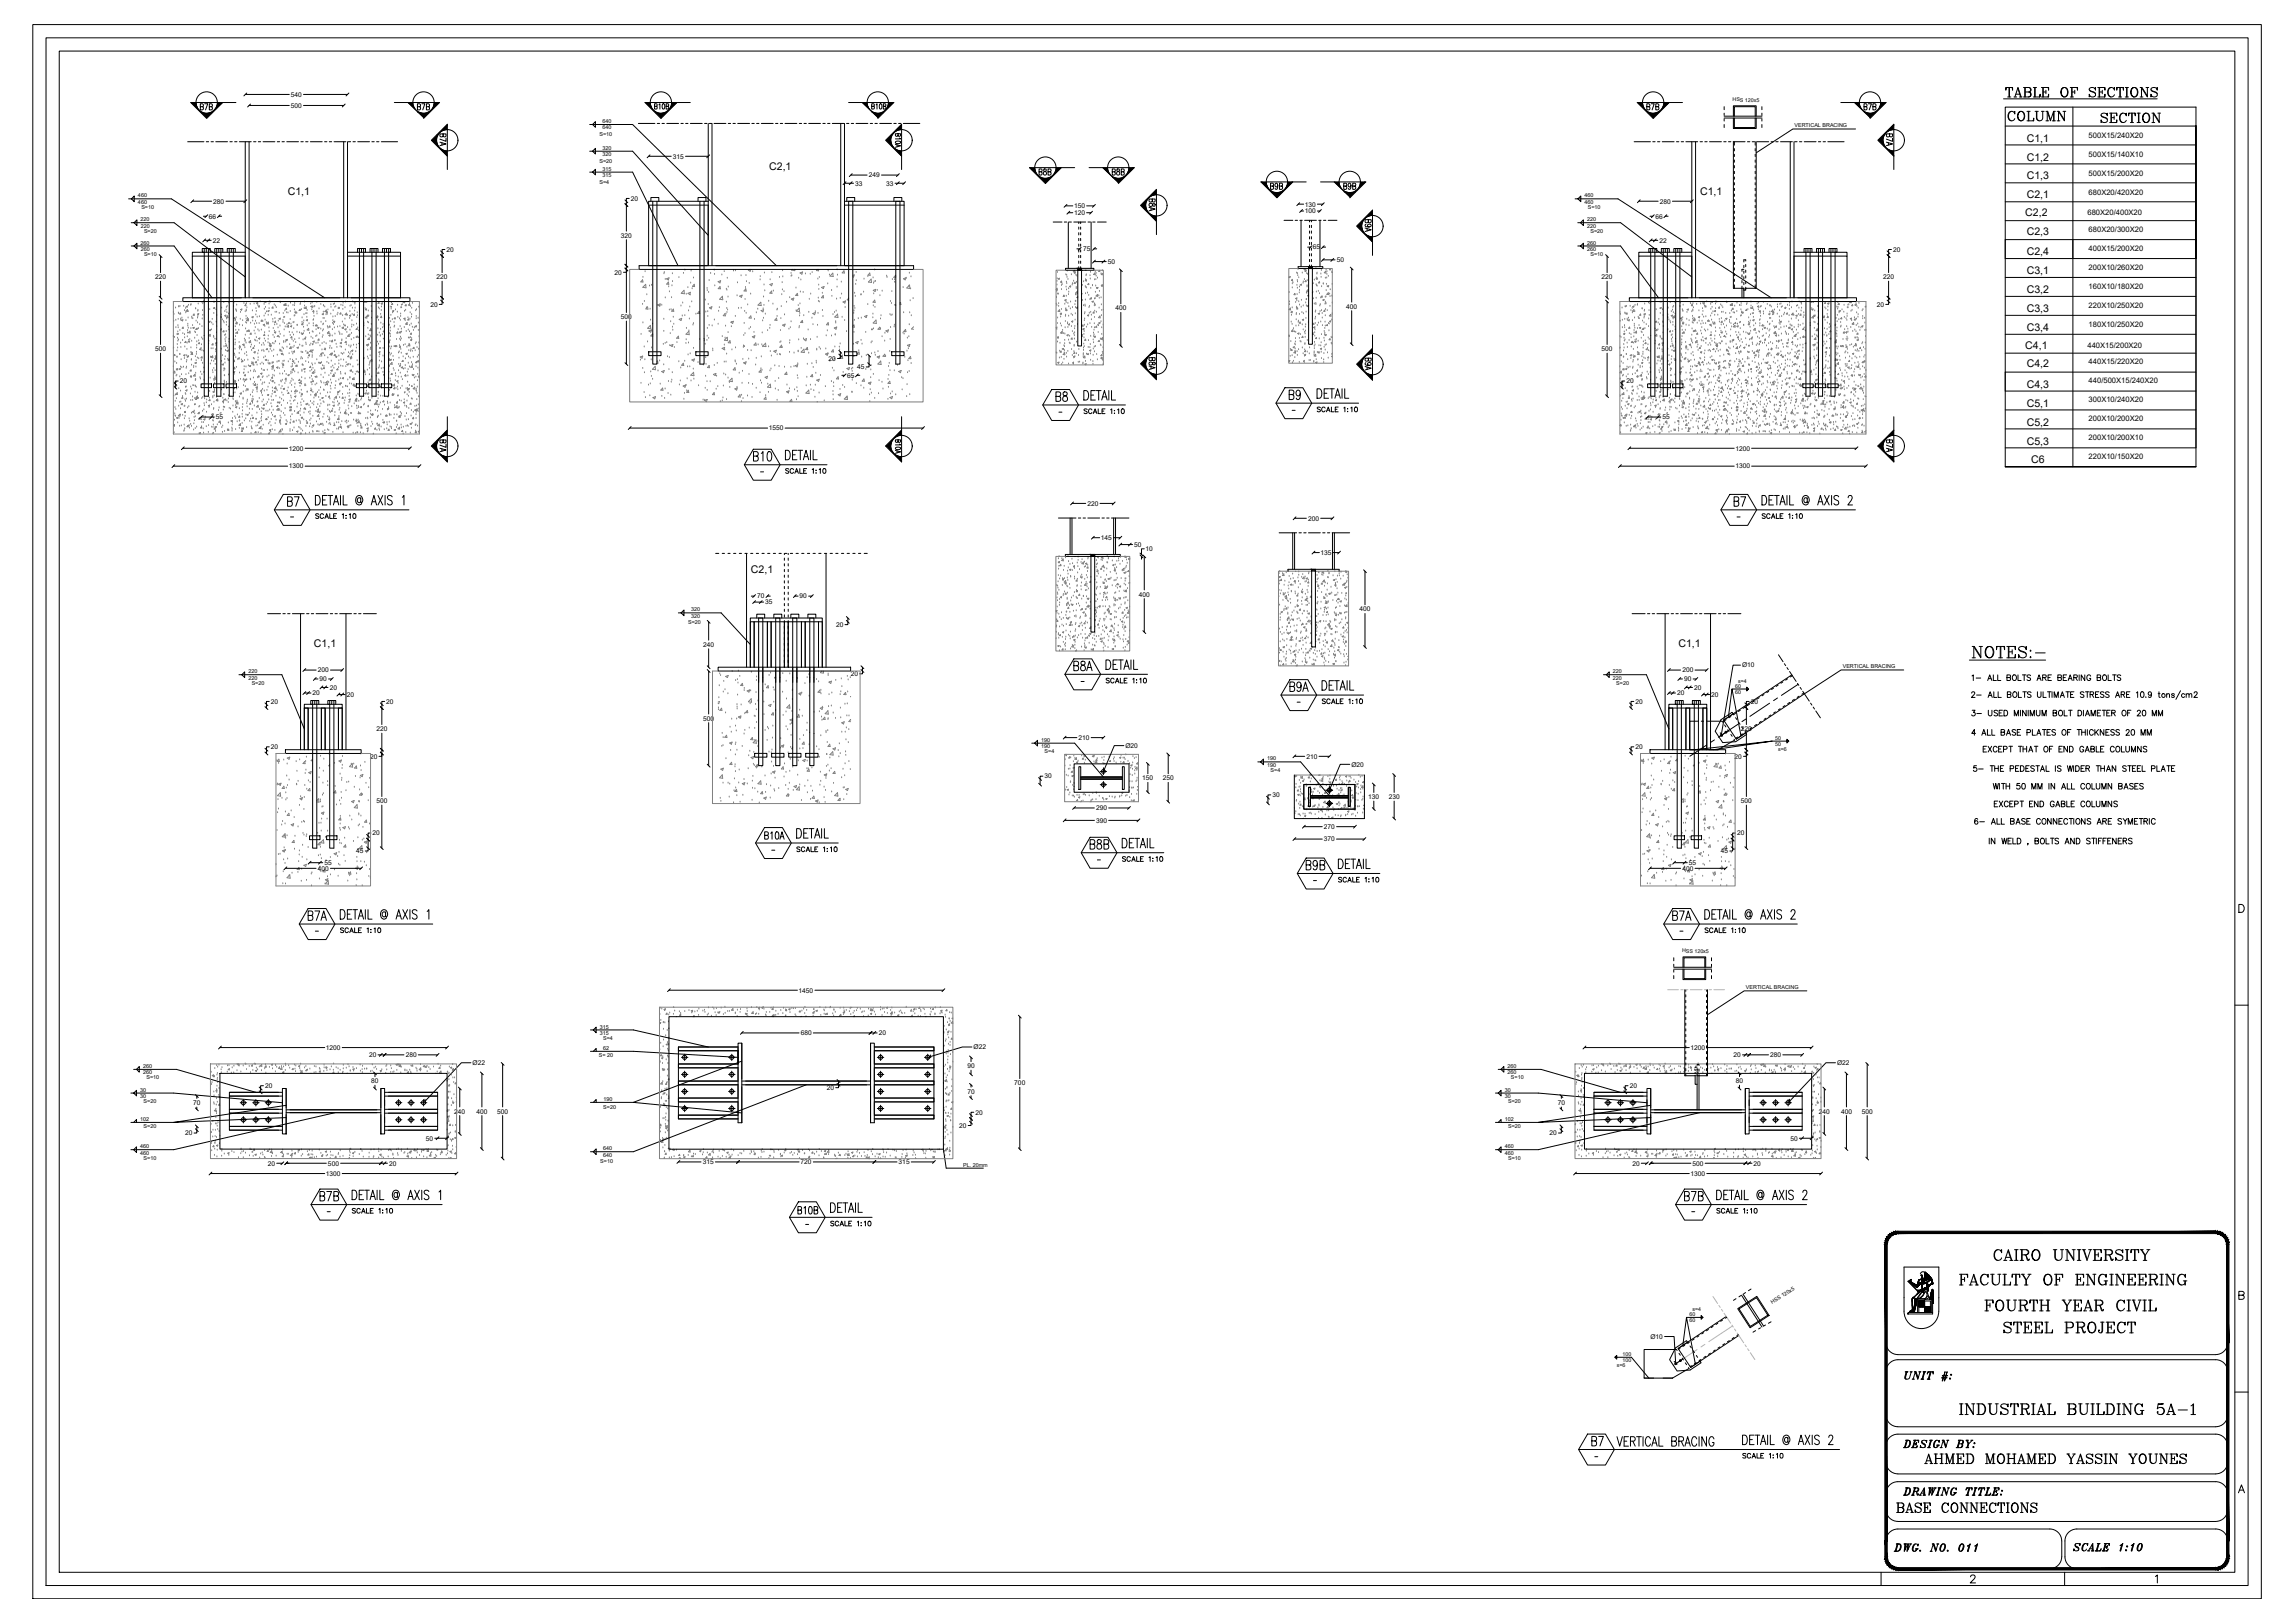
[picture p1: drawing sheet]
<svg xmlns="http://www.w3.org/2000/svg" width="1189mm" height="841mm" viewBox="0 0 1189 841" stroke-linecap="round" stroke-linejoin="round" font-family="sans-serif">
<defs><g id="words">
<text font-size="11.5" x="1020" y="343">%%UNOTES:-</text>
<text font-size="10.1" x="1038" y="53">%%UTABLE OF SECTIONS</text>
<g font-size="9.7">
<text x="1033" y="654">CAIRO UNIVERSITY</text>
<text x="1015" y="667">FACULTY OF ENGINEERING</text>
<text x="1028" y="681">FOURTH YEAR CIVIL</text>
</g>
<g font-size="9.3">
<text x="1038" y="692">STEEL PROJECT</text>
<text x="1015" y="734">INDUSTRIAL BUILDING 5A-1</text>
</g>
<g font-size="8.8">
<text x="1040" y="64">COLUMN</text>
<text x="546" y="209">B8</text>
<text x="667" y="208">B9</text>
<text x="389" y="240">B10</text>
<text x="148" y="264">B7</text>
<text x="163" y="263">DETAIL @ AXIS 1</text>
<text x="898" y="264">B7</text>
<text x="912" y="263">DETAIL @ AXIS 2</text>
<text x="556" y="349">B8A</text>
<text x="667" y="359">B9A</text>
<text x="564" y="441">B8B</text>
<text x="676" y="452">B9B</text>
<text x="175" y="478">DETAIL @ AXIS 1</text>
<text x="883" y="478">DETAIL @ AXIS 2</text>
<text x="182" y="623">DETAIL @ AXIS 1</text>
<text x="889" y="623">DETAIL @ AXIS 2</text>
<text x="824" y="750">B7</text>
<text x="837" y="751">VERTICAL BRACING</text>
<text x="997" y="760">AHMED MOHAMED YASSIN YOUNES</text>
<text x="982" y="785">BASE CONNECTIONS</text>
</g>
<g font-size="8.4">
<text x="1088" y="65">SECTION</text>
<text x="682" y="207">DETAIL</text>
<text x="159" y="478">B7A</text>
<text x="866" y="478">B7A</text>
<text x="165" y="623">B7B</text>
<text x="872" y="623">B7B</text>
<text x="986" y="717">UNIT #:</text>
<text x="902" y="750">DETAIL @ AXIS 2</text>
</g>
<g font-size="7.5">
<text x="395" y="436">B10A</text>
<text x="413" y="630">B10B</text>
<text x="986" y="751">DESIGN BY:</text>
<text x="986" y="776">DRAWING TITLE:</text>
<text x="981" y="805">DWG. NO. 011</text>
<text x="1074" y="805">SCALE 1:10</text>
</g>
<text font-size="7.1" x="1030" y="439">IN WELD , BOLTS AND STIFFENERS</text>
<g font-size="6.6">
<text x="103" y="58">B7B</text>
<text x="216" y="58">B7B</text>
<text x="853" y="58">B7B</text>
<text x="965" y="58">B7B</text>
<text x="232" y="77" transform="rotate(-90 232 77)">B7A</text>
<text x="982" y="77" transform="rotate(-90 982 77)">B7A</text>
<text x="538" y="92">B8B</text>
<text x="575" y="92">B8B</text>
<text x="658" y="99">B9B</text>
<text x="696" y="99">B9B</text>
<text x="600" y="110" transform="rotate(-90 600 110)">B8A</text>
<text x="712" y="121" transform="rotate(-90 712 121)">B9A</text>
<text x="600" y="193" transform="rotate(-90 600 193)">B8A</text>
<text x="712" y="193" transform="rotate(-90 712 193)">B9A</text>
<text x="232" y="235" transform="rotate(-90 232 235)">B7A</text>
<text x="982" y="235" transform="rotate(-90 982 235)">B7A</text>
<text x="1022" y="401">5- THE PEDESTAL IS WIDER THAN STEEL PLATE</text>
<text x="1032" y="410">WITH 50 MM IN ALL COLUMN BASES</text>
<text x="1033" y="419">EXCEPT END GABLE COLUMNS</text>
</g>
<g font-size="6.2">
<text x="338" y="58">B10B</text>
<text x="451" y="58">B10B</text>
<text x="1021" y="354">1- ALL BOLTS ARE BEARING BOLTS</text>
<text x="1021" y="372">3- USED MINIMUM BOLT DIAMETER OF 20 MM</text>
<text x="1021" y="382">4 ALL BASE PLATES OF THICKNESS 20 MM</text>
<text x="1027" y="391">EXCEPT THAT OF END GABLE COLUMNS</text>
<text x="1022" y="428">6- ALL BASE CONNECTIONS ARE SYMETRIC</text>
</g>
<g font-size="5.7">
<text x="468" y="78" transform="rotate(-90 468 78)">B10A</text>
<text x="561" y="216">SCALE 1:10</text>
<text x="682" y="214">SCALE 1:10</text>
<text x="468" y="236" transform="rotate(-90 468 236)">B10A</text>
<text x="406" y="247">SCALE 1:10</text>
<text x="163" y="270">SCALE 1:10</text>
<text x="912" y="270">SCALE 1:10</text>
<text x="572" y="355">SCALE 1:10</text>
<text x="684" y="366">SCALE 1:10</text>
<text x="581" y="448">SCALE 1:10</text>
<text x="693" y="458">SCALE 1:10</text>
<text x="176" y="484">SCALE 1:10</text>
<text x="883" y="484">SCALE 1:10</text>
<text x="430" y="636">SCALE 1:10</text>
<text x="902" y="757">SCALE 1:10</text>
</g>
<g font-size="5.5">
<text x="1050" y="73">C1,1</text>
<text x="1050" y="83">C1,2</text>
<text x="399" y="88">C2,1</text>
<text x="1050" y="93">C1,3</text>
<text x="149" y="101">C1,1</text>
<text x="881" y="101">C1,1</text>
<text x="1050" y="103">C2,1</text>
<text x="1050" y="112">C2,2</text>
<text x="1050" y="122">C2,3</text>
<text x="1050" y="132">C2,4</text>
<text x="1050" y="142">C3,1</text>
<text x="1050" y="152">C3,2</text>
<text x="1050" y="162">C3,3</text>
<text x="1050" y="171">C3,4</text>
<text x="1050" y="181">C4,1</text>
<text x="1050" y="190">C4,2</text>
<text x="1050" y="201">C4,3</text>
<text x="1050" y="211">C5,1</text>
<text x="1050" y="221">C5,2</text>
<text x="1050" y="230">C5,3</text>
<text x="1053" y="240">C6</text>
<text x="389" y="297">C2,1</text>
<text x="163" y="335">C1,1</text>
<text x="870" y="335">C1,1</text>
</g>
<g font-size="5.3">
<text x="412" y="442">SCALE 1:10</text>
<text x="182" y="630">SCALE 1:10</text>
<text x="889" y="630">SCALE 1:10</text>
</g>
<g font-size="3.9">
<text x="1082" y="71">500X15/240X20</text>
<text x="1082" y="81">500X15/140X10</text>
<text x="1082" y="91">500X15/200X20</text>
<text x="1082" y="101">680X20/420X20</text>
<text x="1082" y="111">680X20/400X20</text>
<text x="1082" y="120">680X20/300X20</text>
<text x="1082" y="130">400X15/200X20</text>
<text x="1082" y="140">200X10/260X20</text>
<text x="1082" y="150">160X10/180X20</text>
<text x="1082" y="160">220X10/250X20</text>
<text x="1082" y="169">180X10/250X20</text>
<text x="1082" y="180">440X15/200X20</text>
<text x="1082" y="189">440X15/220X20</text>
<text x="1082" y="199">440/500X15/240X20</text>
<text x="1082" y="208">300X10/240X20</text>
<text x="1082" y="218">200X10/200X20</text>
<text x="1082" y="228">200X10/200X10</text>
<text x="1082" y="238">220X10/150X20</text>
</g>
<g font-size="3.4">
<text x="151" y="50">540</text>
<text x="151" y="56">500</text>
<text x="349" y="82">315</text>
<text x="450" y="92">249</text>
<text x="443" y="96">33</text>
<text x="459" y="96">33</text>
<text x="111" y="105">280</text>
<text x="327" y="104">20</text>
<text x="557" y="108">150</text>
<text x="676" y="107">130</text>
<text x="860" y="105">280</text>
<text x="108" y="113">66</text>
<text x="557" y="111">120</text>
<text x="676" y="111">100</text>
<text x="858" y="113">66</text>
<text x="110" y="126">22</text>
<text x="322" y="123">320</text>
<text x="860" y="126">22</text>
<text x="231" y="130">20</text>
<text x="561" y="130">75</text>
<text x="680" y="129">65</text>
<text x="981" y="130">20</text>
<text x="574" y="137">50</text>
<text x="693" y="136">50</text>
<text x="319" y="142">20</text>
<text x="80" y="145">220</text>
<text x="226" y="145">220</text>
<text x="830" y="145">220</text>
<text x="976" y="145">220</text>
<text x="223" y="159">20</text>
<text x="578" y="161">400</text>
<text x="698" y="160">400</text>
<text x="973" y="159">20</text>
<text x="322" y="165">500</text>
<text x="80" y="182">500</text>
<text x="830" y="182">500</text>
<text x="429" y="187">20</text>
<text x="444" y="191">45</text>
<text x="439" y="196">65</text>
<text x="93" y="199">20</text>
<text x="843" y="199">20</text>
<text x="112" y="217">55</text>
<text x="862" y="217">55</text>
<text x="398" y="223">1550</text>
<text x="150" y="234">1200</text>
<text x="899" y="234">1200</text>
<text x="150" y="243">1300</text>
<text x="899" y="243">1300</text>
<text x="564" y="262">220</text>
<text x="678" y="270">200</text>
<text x="570" y="280">145</text>
<text x="588" y="283">50</text>
<text x="594" y="286">10</text>
<text x="684" y="288">135</text>
<text x="392" y="310">70</text>
<text x="414" y="310">90</text>
<text x="590" y="309">400</text>
<text x="397" y="313">35</text>
<text x="705" y="317">400</text>
<text x="433" y="325">20</text>
<text x="364" y="335">240</text>
<text x="903" y="346">Ø10</text>
<text x="165" y="348">200</text>
<text x="166" y="353">90</text>
<text x="441" y="350">20</text>
<text x="872" y="348">200</text>
<text x="873" y="353">90</text>
<text x="171" y="357">20</text>
<text x="878" y="357">20</text>
<text x="140" y="365">20</text>
<text x="162" y="360">20</text>
<text x="180" y="361">20</text>
<text x="200" y="365">20</text>
<text x="848" y="365">20</text>
<text x="869" y="360">20</text>
<text x="887" y="361">20</text>
<text x="907" y="365">20</text>
<text x="364" y="373">500</text>
<text x="195" y="379">220</text>
<text x="559" y="383">210</text>
<text x="902" y="379">220</text>
<text x="140" y="388">20</text>
<text x="583" y="388">Ø20</text>
<text x="848" y="388">20</text>
<text x="192" y="393">20</text>
<text x="677" y="393">210</text>
<text x="899" y="393">20</text>
<text x="700" y="397">Ø20</text>
<text x="541" y="403">30</text>
<text x="592" y="404">150</text>
<text x="603" y="404">250</text>
<text x="659" y="413">30</text>
<text x="195" y="416">500</text>
<text x="568" y="420">290</text>
<text x="709" y="414">130</text>
<text x="720" y="414">230</text>
<text x="902" y="416">500</text>
<text x="568" y="426">390</text>
<text x="686" y="430">270</text>
<text x="193" y="433">20</text>
<text x="686" y="436">370</text>
<text x="900" y="433">20</text>
<text x="185" y="442">45</text>
<text x="892" y="442">45</text>
<text x="168" y="448">55</text>
<text x="875" y="448">55</text>
<text x="165" y="451">400</text>
<text x="872" y="451">400</text>
<text x="414" y="514">1450</text>
<text x="415" y="536">680</text>
<text x="455" y="536">20</text>
<text x="169" y="544">1200</text>
<text x="505" y="544">Ø22</text>
<text x="876" y="544">1200</text>
<text x="191" y="548">20</text>
<text x="210" y="548">280</text>
<text x="245" y="552">Ø22</text>
<text x="898" y="548">20</text>
<text x="917" y="548">280</text>
<text x="952" y="552">Ø22</text>
<text x="501" y="554">90</text>
<text x="137" y="564">20</text>
<text x="192" y="561">80</text>
<text x="526" y="562">700</text>
<text x="845" y="564">20</text>
<text x="900" y="561">80</text>
<text x="428" y="565">20</text>
<text x="501" y="567">70</text>
<text x="100" y="573">70</text>
<text x="807" y="573">70</text>
<text x="235" y="577">240</text>
<text x="247" y="577">400</text>
<text x="258" y="577">500</text>
<text x="506" y="578">20</text>
<text x="943" y="577">240</text>
<text x="954" y="577">400</text>
<text x="965" y="577">500</text>
<text x="497" y="584">20</text>
<text x="96" y="588">20</text>
<text x="221" y="591">50</text>
<text x="803" y="588">20</text>
<text x="928" y="591">50</text>
<text x="139" y="604">20</text>
<text x="170" y="604">500</text>
<text x="202" y="604">20</text>
<text x="364" y="603">315</text>
<text x="415" y="603">720</text>
<text x="466" y="603">315</text>
<text x="846" y="604">20</text>
<text x="877" y="604">500</text>
<text x="909" y="604">20</text>
<text x="169" y="609">1300</text>
<text x="876" y="609">1300</text>
<text x="855" y="694">Ø10</text>
</g>
<g font-size="2.8">
<text x="312" y="64">640</text>
<text x="930" y="66">VERTICAL BRACING</text>
<text x="311" y="70">S=10</text>
<text x="312" y="67">640</text>
<text x="312" y="78">320</text>
<text x="312" y="81">320</text>
<text x="311" y="84">S=20</text>
<text x="312" y="88">315</text>
<text x="311" y="95">S=4</text>
<text x="312" y="92">315</text>
<text x="72" y="102">460</text>
<text x="72" y="106">460</text>
<text x="821" y="102">460</text>
<text x="821" y="106">460</text>
<text x="73" y="108">S=10</text>
<text x="823" y="108">S=10</text>
<text x="73" y="115">220</text>
<text x="73" y="118">220</text>
<text x="823" y="115">220</text>
<text x="823" y="118">220</text>
<text x="75" y="121">S=20</text>
<text x="824" y="121">S=20</text>
<text x="73" y="127">260</text>
<text x="73" y="130">260</text>
<text x="823" y="127">260</text>
<text x="823" y="130">260</text>
<text x="75" y="133">S=10</text>
<text x="824" y="133">S=10</text>
<text x="358" y="317">320</text>
<text x="357" y="324">S=20</text>
<text x="358" y="320">320</text>
<text x="955" y="346">VERTICAL BRACING</text>
<text x="129" y="349">220</text>
<text x="129" y="352">220</text>
<text x="836" y="349">220</text>
<text x="836" y="352">220</text>
<text x="130" y="355">S=20</text>
<text x="838" y="355">S=20</text>
<text x="540" y="384">190</text>
<text x="540" y="388">190</text>
<text x="541" y="390">S=4</text>
<text x="657" y="394">190</text>
<text x="657" y="397">190</text>
<text x="658" y="400">S=4</text>
<text x="905" y="512">VERTICAL BRACING</text>
<text x="311" y="533">315</text>
<text x="311" y="536">315</text>
<text x="313" y="539">S=4</text>
<text x="313" y="544">62</text>
<text x="310" y="548">S= 20</text>
<text x="74" y="553">260</text>
<text x="74" y="557">260</text>
<text x="781" y="553">260</text>
<text x="781" y="557">260</text>
<text x="76" y="559">S=10</text>
<text x="783" y="559">S=10</text>
<text x="73" y="566">30</text>
<text x="73" y="569">30</text>
<text x="780" y="566">30</text>
<text x="780" y="569">30</text>
<text x="74" y="572">S=20</text>
<text x="313" y="575">S=20</text>
<text x="313" y="570">190</text>
<text x="782" y="572">S=20</text>
<text x="73" y="581">102</text>
<text x="780" y="581">102</text>
<text x="74" y="585">S=20</text>
<text x="782" y="585">S=20</text>
<text x="73" y="595">460</text>
<text x="73" y="598">460</text>
<text x="313" y="596">640</text>
<text x="313" y="599">640</text>
<text x="780" y="595">460</text>
<text x="780" y="598">460</text>
<text x="74" y="601">S=10</text>
<text x="311" y="603">S=10</text>
<text x="499" y="605">PL. 20mm</text>
<text x="782" y="601">S=10</text>
</g>
<g font-size="2.7">
<text x="898" y="52" transform="rotate(2 898 52)">HSS 120x5</text>
<text x="901" y="354">s=4</text>
<text x="899" y="360">60</text>
<text x="899" y="356">60</text>
<text x="920" y="383">50</text>
<text x="920" y="387">50</text>
<text x="922" y="389">s=6</text>
<text x="872" y="494" transform="rotate(2 872 494)">HSS 120x5</text>
<text x="918" y="676" transform="rotate(-31 918 676)">HSS 120x5</text>
<text x="876" y="682">60</text>
<text x="877" y="679">s=4</text>
<text x="876" y="685">60</text>
<text x="841" y="703">100</text>
<text x="841" y="706">100</text>
<text x="838" y="709">s=6</text>
</g>
<g font-size="2.6">
<text x="548" y="215">-</text>
<text x="669" y="214">-</text>
<text x="393" y="246">-</text>
<text x="150" y="269">-</text>
<text x="899" y="269">-</text>
<text x="560" y="355">-</text>
<text x="671" y="365">-</text>
<text x="399" y="442">-</text>
<text x="568" y="447">-</text>
<text x="680" y="458">-</text>
<text x="163" y="484">-</text>
<text x="870" y="484">-</text>
<text x="169" y="629">-</text>
<text x="876" y="629">-</text>
<text x="417" y="636">-</text>
<text x="826" y="756">-</text>
</g>
</g></defs>
<!-- layer: pedestal -->
<g fill="none" stroke="#808080" stroke-width=".52">
<path d="M331 140h-5v68h152v-68h-5M355 140h.1M370 140h.1M389 140h-1l1 1v-1M411 140h-1h2M424 140h-1h1M434 140h.1M453 140h.1M673 140h.1M673 139h-5v49h22v-49h-4M676 139v1h1v-1M682 139h.1"/>
<path d="M682 139h1M683 139h.1M687 140h.1M689 139l1 1h-1zM91 160h.1M93 159h.1M95 156h-5v69h127v-69h-5M95 159h.1M96 160h.1M96 159h1zM98 158h.1M99 158h.1"/>
<path d="M103 158h.1M105 157h.1M105 156h.1M106 157h.1M106 156v1M111 160v-1v1zM111 157h.1M115 160h.1M116 157h.1M117 159h.1M118 159h.1M119 157h.1"/>
<path d="M121 159h.1M121 157h.1M123 158h.1M126 157h.1M127 158h.1M128 157h.1M128 159h.1M130 158h.1M132 157h.1M133 160h.1M133 157h.1M133 157h1l-1 1z"/>
<path d="M134 158h.1M134 158l1 1h-1zM135 156h.1M137 158h.1M137 156l1 1v-1M138 159h.1M139 158h.1M139 160h.1M140 156h.1M140 157h.1M141 159l1 1h-1zM142 158h.1"/>
<path d="M143 159h.1M145 157h.1M147 158h1zM147 158h.1M148 158h.1M148 157v1h-1zM148 160h1h-1zM149 159h.1M151 157h.1M152 158h.1M153 158h.1M153 157h.1"/>
<path d="M156 158h.1M156 157h.1M158 160h.1M158 157h.1M158 159h.1M158 160l1-1v1h-1M161 157h.1M161 159h1zM162 157h.1M162 159h.1M163 159h.1M164 157h.1"/>
<path d="M166 158h.1M168 158h.1M168 159h.1M171 158h.1M172 159h.1M173 158h.1M173 157h.1M174 159h.1M175 160l1-1v1zM176 160h.1M177 158h.1M178 158h.1"/>
<path d="M178 157h.1M179 159h.1M179 157h.1M181 159h.1M182 158h.1M183 160h.1M183 156h.1M184 158h.1M184 156h-1l1 1v-1M184 160h.1M189 156h.1M189 160h.1"/>
<path d="M190 157h.1M192 159h.1M196 160h.1M196 157h.1M198 157v1zM198 159h.1M198 158h.1M202 159h.1M203 157h.1M203 159h.1M203 157l1 1h-1zM206 158h.1"/>
<path d="M208 159h.1M208 158h.1M209 158h.1M209 156v1h1v-1M210 158h1h-1zM212 158h.1M212 157h.1M213 159h.1M213 160h.1M214 157h.1M217 159h.1M333 158h.1"/>
<path d="M333 145v1h-1zM333 144h.1M334 156h.1M334 141h.1M335 147v2h-2zM335 160h.1M335 153h.1M336 159v1h-1zM337 148h.1M338 148h.1M341 158l1-1v2zM342 159h.1"/>
<path d="M343 158h.1M344 142h.1M344 141h.1M345 145h.1M345 154h.1M345 144h2l-1 1zM346 146l1 1h-2zM347 149h.1M347 151h.1M348 154h.1M348 148h.1M348 142h.1"/>
<path d="M349 146h.1M352 144h.1M353 159h.1M354 157h.1M354 142h.1M355 150l-2 2h2l-1-2M356 152h.1M357 149h.1M357 152l1-1-1 2zM357 159h.1M358 153h.1M358 147h.1"/>
<path d="M358 140h.1M358 156h.1M359 150h.1M359 144h.1M360 147v2l-1-1zM366 155h.1M366 149h.1M367 151h.1M367 158h.1M367 152h.1M368 145h.1M368 159h1v1z"/>
<path d="M368 142h.1M370 142h.1M370 148h.1M372 146l1-1v2zM373 159h.1M373 149v1h-1zM374 142h.1M374 154l1 1h-2zM375 141h.1M376 157h.1M376 150h.1M377 160h.1"/>
<path d="M377 150h.1M377 144h.1M377 154h.1M377 149h.1M380 140h.1M381 140h.1M382 153h.1M382 147h.1M383 160h.1M383 153h2l-1 1zM384 143h.1M384 160h.1"/>
<path d="M386 155h.1M386 149h.1M386 150h.1M386 150l1 1h-1zM387 143h.1M387 146h.1M387 158h.1M388 147h.1M389 152h.1M390 141h.1M394 145h.1M394 143h.1"/>
<path d="M394 157l-1 1h1v-1M396 154h.1M396 158h.1M396 148h.1M396 141h.1M396 151h.1M398 156h.1M399 147h1v1zM399 145h.1M400 151v1h-1zM400 141h.1M401 158h.1"/>
<path d="M401 151h.1M404 144h.1M405 159h.1M405 153h.1M405 146h.1M405 150h.1M406 140h.1M406 143h.1M406 151h.1M408 157h.1M409 154h.1M410 142h.1"/>
<path d="M410 143h.1M410 155l1-1v2zM413 149h.1M413 152v1h-1zM414 158h.1M414 144h.1M414 160l-1 1h1v-1M415 157h.1M415 141h1v1zM415 151h.1M415 145h.1M416 152h.1"/>
<path d="M417 142h.1M419 155h.1M420 142h.1M420 152h.1M421 141h.1M424 145h.1M424 154h.1M424 156h.1M424 148h.1M424 150h.1M425 156h.1M425 144h.1"/>
<path d="M426 149l1-1v2zM426 152h.1M427 153v1h-1zM429 147h.1M429 140h.1M430 142h.1M431 151h.1M431 154h.1M432 142v1h-2zM434 155h.1M434 149h.1M434 145h.1"/>
<path d="M434 143h.1M435 155h.1M436 146h.1M436 152h.1M437 156h1v1zM437 140l1 1h-2zM438 159h.1M440 155h-1h1M442 143l1-1-1 2v-1M443 159h.1M443 152h.1M443 160h.1"/>
<path d="M443 154h.1M443 147h.1M444 141h.1M444 145h.1M446 153h.1M448 151h.1M448 145h.1M450 158h.1M450 143h.1M451 141v2h-1zM451 145l1 1h-2zM452 144h.1"/>
<path d="M453 150h1l-1 1zM453 158h.1M453 147h.1M453 152h.1M453 146h.1M453 155l-1 2h2l-1-1M453 159h.1M454 146h.1M455 150h.1M456 153h.1M457 151h.1M460 143h.1"/>
<path d="M460 144h.1M461 156h.1M462 157h.1M462 151h.1M462 145h.1M464 145h.1M464 146h.1M464 143l-1 1h1M464 158h.1M466 157h1v1h-1M468 149h.1M468 144h1v1z"/>
<path d="M470 144h.1M471 148h.1M471 142h.1M471 148l1 1h-2zM472 156h.1M472 150h.1M472 143h.1M473 155h.1M547 150l1-1v1h-1M547 158h.1M548 154h.1M548 151h.1"/>
<path d="M548 150h.1M548 158h.1M548 148h.1M548 146h.1M548 144h.1M548 141h.1M548 152h.1M548 144h1v1zM549 157h.1M549 159h.1M550 150h.1M550 148h.1"/>
<path d="M550 146h.1M550 147h.1M551 153h.1M551 153l1 1h-1zM552 158h.1M552 156l1-1-1 1zM552 140h-5v49h25v-49h-5M552 142h.1M553 157h.1M553 149h.1M553 154h.1M553 146h.1"/>
<path d="M553 150h.1M553 143h.1M553 147h.1M553 144h.1M553 140h.1M553 145h.1M554 153h.1M554 150h.1M554 151h.1M554 159h.1M554 148h1v1zM555 157h.1"/>
<path d="M555 142h.1M556 148h.1M556 147h.1M556 159h.1M556 146h.1M557 141v1zM557 140l-1 1h1v-1M557 158h.1M557 146v1zM557 156h.1M557 159h.1M557 153h.1"/>
<path d="M558 156h.1M558 143h.1M558 153h.1M558 159v1zM558 150h.1M558 149h.1M558 146h.1M558 151v1v-1M558 160h.1M559 154h-1h1M561 152v1M561 153h.1"/>
<path d="M561 148h.1M561 156h.1M562 158h.1M562 146h.1M562 140h.1M562 140h1M562 159h.1M562 148h.1M562 145h1v1zM562 155h.1M563 152h.1M563 145h.1"/>
<path d="M563 149h.1M563 146h.1M563 143h.1M563 140h.1M563 142h.1M564 152h.1M564 147h.1M564 153h.1M564 159h.1M565 159h.1M565 155h.1M565 143h.1"/>
<path d="M565 145h.1M565 141h.1M565 149h.1M566 154v1h-1zM566 156h1l-1 1zM566 148h.1M567 142v-1l1 1h-1M567 158h.1M567 155h.1M567 157h.1M567 145h.1M568 158h.1"/>
<path d="M568 155h.1M568 141h.1M568 151h.1M568 148h.1M568 145h.1M568 142h.1M568 143h.1M568 149h.1M568 149h1v1zM569 144h.1M569 153v1l-1-1zM569 153h.1"/>
<path d="M570 160h.1M570 155h.1M570 151h.1M570 140v1h-1zM571 142h.1M571 154h.1M571 158h.1M571 148h.1M571 147v1zM571 140h.1M668 144l1-1-1 1zM668 152h.1"/>
<path d="M668 156h.1M668 158h.1M669 160v1l-1-1zM670 160h.1M670 149h.1M670 147h.1M670 145h-1zM670 146h.1M671 153h.1M671 152v1zM671 157h.1M671 155l1-1v1z"/>
<path d="M672 160h.1M672 159h.1M672 142h.1M672 156h.1M672 148h.1M672 153h.1M672 145h.1M672 149h.1M672 146h.1M672 160h1h-1zM673 143h.1M673 144h.1"/>
<path d="M673 156h.1M673 152h.1M673 149h.1M673 150h.1M673 158h.1M674 148l1-1-1 1zM674 159h.1M674 156h.1M675 141h.1M675 147h.1M675 158h.1M675 146h.1"/>
<path d="M676 145h.1M676 140h1v1zM677 157h.1M677 145v1h-1zM677 155h.1M677 158h.1M677 152h.1M677 142h.1M677 159l1-1v1zM677 149h.1M677 148h.1M677 145h.1"/>
<path d="M678 142h.1M678 150v1h-1M678 150l-1 1M678 159h.1M678 153h.1M680 151v1M680 152h.1M681 147h.1M681 155h.1M681 158h.1M681 145h.1M682 157h.1"/>
<path d="M682 158h.1M682 155h.1M682 148h.1M682 144h1v1zM682 151h.1M682 144h.1M682 145h.1M682 142h.1M683 142h.1M683 148h.1M683 151h.1M684 146v1h-1z"/>
<path d="M684 152h.1M684 159h.1M684 158h.1M685 154h.1M685 142h.1M685 144h.1M685 140h.1M685 149h.1M685 153v1zM686 155v1zM686 147h.1M686 141h1h-1"/>
<path d="M687 158h.1M687 154h.1M687 144h.1M687 157h.1M687 151h.1M687 147h.1M688 144h.1M688 141h.1M688 142h.1M688 149h.1M688 148h1l-1 1zM688 152v1"/>
<path d="M688 143h.1M688 152h.1M689 152h.1M689 159h.1M689 154h.1M689 150h.1M690 153h.1M690 141h.1M690 147h.1M690 157h.1M841 160h.1M842 159h.1"/>
<path d="M843 159h.1M844 156h-5v69h128v-69h-5M845 159h.1M846 160h.1M846 159h1zM847 158h.1M849 158h.1M852 158h.1M854 157h.1M855 157h.1M855 156h.1M855 156v1"/>
<path d="M860 160l1-1v1zM860 157h.1M861 157h.1M865 160h.1M866 157h.1M867 159h.1M868 157h.1M871 159h.1M871 157h.1M872 158h.1M876 157h.1M877 158h.1"/>
<path d="M877 157h.1M878 159h.1M879 158h.1M881 157h.1M882 160h.1M882 157h.1M883 157v1zM883 157h.1M883 158h.1M884 158v1zM884 156h.1M887 158h.1"/>
<path d="M887 156v1v-1M887 159h.1M889 158h.1M889 160h.1M889 156h.1M890 157h.1M891 159v1zM892 158h.1M892 159h.1M893 159h.1M895 157h.1M897 158h.1"/>
<path d="M898 157v1h-1zM898 160h.1M899 159h.1M900 157h.1M902 158h.1M902 157h.1M905 158h.1M905 157h.1M907 160h.1M907 157h.1M907 159h.1M908 159v1v-1"/>
<path d="M911 157h.1M911 159h.1M912 159h.1M913 159h.1M914 157h.1M916 158h.1M917 158h.1M918 159h.1M921 158h.1M921 159h.1M922 158h.1M923 157h.1"/>
<path d="M923 159h.1M924 159h.1M925 160l1-1-1 1zM925 160h.1M926 158h.1M927 158h.1M927 157h.1M928 159h.1M929 157h.1M931 159h.1M932 158h.1M932 160h.1"/>
<path d="M932 156h.1M934 158h.1M934 156h-1l1 1v-1M934 160h.1M939 156h.1M939 160h.1M940 157h.1M942 159h.1M946 160h.1M946 157h.1M947 157h1v1zM947 159h.1"/>
<path d="M947 158h.1M952 159h.1M952 157h.1M953 159h.1M953 157v1zM956 158h.1M957 159h.1M958 158h.1M958 159h.1M959 156v1v-1M960 158h.1M961 158h1z"/>
<path d="M962 157h.1M962 159h.1M963 160h.1M963 157h.1M967 159h.1M90 174h.1M90 180h.1M90 162h.1M90 166h.1M90 163h.1M90 175h.1M91 166h.1"/>
<path d="M91 170h.1M92 173h.1M92 179h.1M92 175h.1M92 172h.1M92 177h.1M92 169h.1M92 165h.1M92 170h.1M92 162h.1M93 176h.1M93 163h.1"/>
<path d="M93 171h.1M94 162v1h-1zM94 178h.1M94 165h.1M94 166h.1M94 166h1zM95 176h.1M95 173h.1M95 170h-1h1M96 161h.1M96 173h.1M96 175h.1"/>
<path d="M96 180h.1M96 177v1v-1zM96 162h.1M96 166h.1M96 161l1-1v1zM97 178h.1M97 175h.1M97 171h.1M97 173h.1M97 168h.1M97 169h.1M97 165h.1"/>
<path d="M98 161h.1M98 177h.1M98 170h.1M98 176h.1M98 172l1 1-1-1zM99 170h.1M99 177h.1M99 164h.1M100 165h.1M100 169h.1M100 170h1h-1zM101 163h-1z"/>
<path d="M101 175h.1M101 172h.1M101 160h.1M102 166h.1M102 170v1h-1zM102 179h.1M102 177h.1M102 174h.1M102 171h.1M102 163h1zM102 167h.1M102 165h.1"/>
<path d="M103 164h.1M103 161h.1M103 170h.1M103 177h.1M103 178h.1M104 168h.1M104 179h.1M105 175h.1M105 169h.1M105 165h.1M105 161h.1M105 176h.1"/>
<path d="M105 163h.1M106 174h.1M108 170h.1M108 178h.1M108 167l1-1v1zM108 177h.1M109 160h.1M109 173v1h-1l1-1M109 171h-1zM110 171h.1M110 167h.1M110 165h.1"/>
<path d="M110 178v1zM110 168h.1M111 174h.1M111 175h.1M111 162h.1M111 176h.1M112 178h.1M112 179h.1M112 160h.1M112 176h.1M112 167h.1M112 172h.1"/>
<path d="M112 169h.1M112 163h.1M114 164v1M114 171h.1M115 163h.1M115 166h.1M116 167h.1M116 171v1zM116 180h.1M116 164l1-1v1zM116 174h.1M117 161h.1"/>
<path d="M117 176h.1M117 177h.1M117 173h.1M117 178h.1M117 175h.1M117 172h.1M117 169h.1M117 167h.1M117 179h.1M117 165h.1M118 162h.1M118 164v1h-1"/>
<path d="M118 164h-1M118 163h.1M118 169h.1M119 171h.1M119 177h.1M119 175v1M122 165h-1zM122 179h.1M122 176h.1M122 166h.1M122 178h.1M122 169h.1"/>
<path d="M122 174h.1M122 171h.1M122 160h.1M122 173h.1M122 168h.1M122 168l1-1v1zM122 165h.1M122 161h.1M123 161h.1M123 167h.1M123 172v1zM123 173h.1"/>
<path d="M124 171h.1M124 177h.1M124 180h.1M124 168h.1M124 179l1 1h-1zM125 165h.1M125 162h.1M125 160v1zM126 169h.1M126 166h.1M126 179v-1v1zM127 179h.1"/>
<path d="M127 176h.1M127 177h.1M127 162h.1M127 174h.1M127 170h.1M127 167h.1M128 164h.1M128 178h.1M128 165h.1M128 161h.1M128 167h.1M128 172h.1"/>
<path d="M128 171h1v1zM129 165l-1 1M129 165v1h-1M129 165v1h-1zM129 171h.1M129 175h.1M129 178h.1M129 172h.1M130 176v1h-1zM130 167h.1M130 180h.1M130 173h.1"/>
<path d="M130 179h.1M131 164v1zM131 161h.1M131 166h.1M131 180l1 1h-1zM132 172h.1M132 168h.1M132 180h.1M132 176h.1M132 173h.1M132 170h.1M132 177h.1"/>
<path d="M132 166h.1M133 163h.1M133 175h.1M133 161h.1M133 168h.1M133 177h.1M133 164h.1M134 171h.1M134 175h1v1zM134 172h.1M134 168h.1M134 164h.1"/>
<path d="M134 178h.1M135 171h.1M136 166h.1M136 179h.1M136 166h-1zM136 167h.1M136 168h1v1zM136 178h.1M137 179h.1M137 164h.1M137 176h.1M137 160h.1"/>
<path d="M137 173v1zM137 172h.1M137 169h.1M137 166h.1M138 163h.1M138 177h.1M138 167h.1M138 162h.1M138 168h.1M139 161v1zM139 178h.1M139 176h.1"/>
<path d="M139 163h.1M139 174h.1M139 167v1h-1zM139 170h.1M140 172h.1M140 178h.1M140 179h1l-1 1zM140 178v1zM141 163h.1M141 178h.1M141 166h.1M141 167h.1"/>
<path d="M141 174h.1M142 170h.1M142 178h.1M142 175h.1M142 172h.1M142 172h1v1zM142 168h.1M142 165h.1M143 162h.1M143 177h.1M143 166v1h-1zM143 168h.1"/>
<path d="M144 170h.1M144 174h.1M144 166h.1M145 165h.1M145 172h.1M145 162h.1M145 175h.1M145 178h.1M145 169h.1M145 173h.1M147 166h.1M147 167h.1"/>
<path d="M147 162h.1M147 177h.1M147 165h.1M147 174h.1M147 171h.1M147 168h.1M148 164h.1M148 161h.1M148 169h.1M148 177h.1M148 176h1v1zM149 162h.1"/>
<path d="M149 180h.1M149 168h.1M149 169l1 1-1-1M149 176h.1M150 167v1h-1zM150 172h.1M150 179h.1M150 166h.1M150 161h.1M150 174h.1M151 169h.1M151 168h.1"/>
<path d="M151 180v1h-1zM151 174v1zM151 176h.1M151 172h.1M152 167h.1M152 177h.1M152 174h.1M152 170h.1M152 179h.1M152 164h.1M153 161h.1M153 176h.1"/>
<path d="M153 164h.1M153 162h1h-1zM153 162h.1M153 178h.1M154 162h.1M154 172h.1M154 169h.1M155 176h.1M155 172h.1M155 179h.1M156 160v1h-1zM156 173h.1"/>
<path d="M156 160h.1M156 173h1zM156 168h.1M157 167h.1M157 179h.1M157 165h.1M157 168h-1zM157 176h.1M157 173h.1M157 170h.1M157 166h.1M158 163h.1"/>
<path d="M158 172h.1M158 175v1zM158 175h.1M159 178h.1M159 163h.1M159 179h.1M159 166h.1M159 164h.1M159 162h.1M159 161h.1M159 169h.1M160 170v1h-1z"/>
<path d="M160 168h.1M160 173h.1M161 179h.1M161 178h.1M161 175h.1M162 161h.1M162 172h.1M162 179h.1M162 175h.1M162 177h1zM162 178h.1M162 166h.1"/>
<path d="M162 169h.1M162 168h.1M163 161v1l-1-1zM163 162h.1M163 164h.1M164 174h.1M164 178h.1M164 171h.1M164 168v1h-1zM164 162h.1M164 163h.1M164 169h.1"/>
<path d="M165 170h.1M165 178h.1M165 176h.1M165 160h.1M166 173h.1M166 179h.1M166 171h.1M166 167h.1M167 178h.1M167 163h1h-1zM167 175h.1M167 172h.1"/>
<path d="M167 168h.1M167 174h.1M167 165h.1M168 162h.1M168 171h.1M168 168h.1M168 177h.1M168 165h.1M169 167h.1M169 163h.1M169 178h.1M169 161v1l-1-1h1"/>
<path d="M170 163h.1M170 162h-1zM170 169h.1M170 170h.1M170 161h.1M170 173h.1M170 172l1 1h-1zM170 174h1zM171 173h.1M171 169v1l-1-1zM171 177h.1M171 179h.1"/>
<path d="M171 163h.1M172 177h.1M172 174h.1M172 171h.1M172 176v1zM172 168h.1M173 164h.1M173 166h.1M173 161h.1M173 167v-1v1zM173 168h.1M173 170h.1"/>
<path d="M173 177h.1M174 173h.1M174 176h.1M174 164h.1M174 178h.1M175 163h.1M175 169h.1M175 162h.1M176 172h.1M176 173h.1M176 169h.1M176 180h.1"/>
<path d="M176 178h1zM177 162v1h-1zM177 180h.1M177 177h.1M177 176h.1M177 173h.1M177 170h.1M177 167h.1M178 164h.1M178 160h.1M178 170h-1zM178 168h.1"/>
<path d="M179 169h.1M179 171v-1v1zM179 165h.1M179 177v1v-1zM179 175h.1M179 163h.1M179 179h.1M180 162v1h-1zM180 172h.1M180 163h.1M180 170h.1M181 179h.1"/>
<path d="M181 173l-1 1h1v-1M181 164l1-1v1zM181 165h.1M181 161h.1M181 174h.1M181 171h.1M182 180h.1M182 179h.1M182 176h.1M182 173h.1M182 169h.1M182 168h.1"/>
<path d="M182 166h.1M183 163h.1M183 179h.1M183 169h.1M183 175h.1M184 163h-1zM184 161h.1M185 175v-1v1zM185 179h.1M185 168h.1M185 165h.1M185 170v1z"/>
<path d="M185 174h.1M185 162h.1M185 164h.1M185 170h.1M186 175h.1M186 171h.1M186 178h.1M189 168h.1M189 169h.1M189 165l1-1v1zM189 160h1v1zM190 174h.1"/>
<path d="M190 179h.1M190 179l1-1v1zM190 164h.1M190 167h.1M191 176v-1v1zM191 170h.1M191 163v1h-1zM191 161h.1M191 174h.1M191 167h.1M191 164h.1M192 174h.1"/>
<path d="M192 178h.1M192 171h.1M192 175h.1M192 168h.1M193 165h.1M193 162h.1M195 179h.1M195 164h1v1zM196 177h.1M196 174h.1M196 164h.1M196 170h.1"/>
<path d="M196 178h.1M196 166h.1M197 160h.1M197 173h.1M197 177h.1M197 174h.1M197 171h.1M197 163h.1M197 167h.1M197 164h.1M198 161h.1M198 164v1h-1z"/>
<path d="M198 173h.1M198 170h.1M199 168h.1M199 169h.1M199 171v1zM199 175h.1M201 177h1v1h-1M202 168l-1 1M202 168h-1M202 177h.1M202 173h.1M202 165h.1"/>
<path d="M202 180h.1M202 176h.1M202 172h.1M202 170h.1M202 174h.1M202 167h.1M203 163h.1M203 160h.1M203 180h.1M203 166h.1M203 161h1v1zM203 162h.1"/>
<path d="M204 167h.1M204 180h.1M204 170h.1M204 169h.1M204 179h1v1zM205 165h-1zM205 161h.1M205 179h.1M206 176h.1M206 180h.1M206 162h.1M206 172v1z"/>
<path d="M206 164h.1M206 171h.1M207 172h1l-1 1zM207 179h.1M207 165h.1M207 176h.1M207 173h.1M207 169h.1M207 179l1 1h-1zM207 166h.1M208 175h.1M208 176h.1"/>
<path d="M208 163h.1M208 164h.1M208 171h.1M208 172h.1M209 179h.1M209 165h1zM210 170h.1M210 161h.1M210 179h.1M210 166h.1M211 172h.1M211 168h.1"/>
<path d="M211 180h.1M211 167v1h-1M211 167l-1 1M211 165h.1M212 171h.1M212 175h.1M212 165v1h-1zM212 178h.1M212 172h.1M212 178v1M212 169h.1M212 165h.1"/>
<path d="M213 162h.1M213 176v1zM213 175h.1M213 168h.1M213 173h.1M213 164h.1M213 163h.1M214 170h.1M214 171h.1M215 180v1h-1zM215 170h.1M215 169h1z"/>
<path d="M215 178h.1M215 161h.1M216 178h.1M216 164h.1M216 165h.1M216 160h.1M217 165h.1M217 171h.1M217 167h.1M217 178h.1M217 174h.1M332 173h.1"/>
<path d="M333 167h.1M334 180h.1M336 177h.1M336 171h2l-1 1zM337 160h.1M337 169v1h-1M337 169l-1 1M337 166h.1M338 171h.1M338 174h.1M338 168h.1M338 174v-1l-1 1h1"/>
<path d="M344 178h.1M344 172h.1M344 165h.1M345 178h.1M346 178h.1M347 161h.1M347 179h.1M347 173h.1M347 179h2l-1 1zM348 167h.1M348 160h.1M349 170h.1"/>
<path d="M349 171h.1M349 164h.1M349 160v1h-1zM349 168h.1M351 178h.1M352 174v1h-1zM352 165h1v1zM354 164h.1M355 164h.1M355 178h.1M356 176h.1M356 170h.1"/>
<path d="M357 178h.1M357 161h.1M357 171h.1M357 172l-1 1h1v-1M357 165h.1M359 168h.1M361 163h.1M362 161l1 2-2-1zM363 176h.1M365 175v1M365 178h.1M366 162h.1"/>
<path d="M366 176h.1M366 174h.1M367 170h.1M367 162h.1M367 164h.1M367 175h.1M368 169h.1M369 169h.1M370 166h.1M372 168h.1M372 161h.1M374 174h.1"/>
<path d="M375 179h.1M376 175h.1M376 164h-1l1-1v1M376 169h.1M376 163h.1M377 162h.1M377 175v2l-2-1zM377 161h.1M377 172h.1M378 177l1 1h-2zM379 167l1-1v2zM379 169h.1"/>
<path d="M379 167h.1M381 164h.1M385 179h.1M385 174h.1M386 168h.1M386 180h.1M386 161h.1M386 173h.1M387 162h.1M388 170h.1M389 170h.1M389 164v1h-1z"/>
<path d="M390 174h1v1zM391 172h.1M391 166h.1M392 178v1h-1zM392 162h.1M393 160h.1M393 179h.1M394 161l2-1-1 2zM395 179h.1M395 173h.1M395 166h.1M395 180h.1"/>
<path d="M395 179l2-1v2l-2-1M395 160h.1M396 165h.1M397 163h.1M398 171h.1M398 180h.1M399 170h.1M399 169h.1M402 165l1 1h-1zM403 161h.1M403 164h.1M403 160h.1"/>
<path d="M404 178h.1M404 171h.1M405 165h.1M405 177h.1M405 179v1h-1zM406 168h1l-1 1zM407 163h.1M409 171h.1M409 178h.1M409 177h.1M410 170h.1M410 167h.1"/>
<path d="M413 161h.1M414 176h.1M414 170h.1M414 169h.1M414 164h.1M414 162h.1M416 166v1h-1zM416 176h.1M417 164h.1M417 176l1-1v2zM419 171h.1M419 162h.1"/>
<path d="M420 176h.1M421 165h.1M421 162h2l-1 1zM421 168h.1M423 162h.1M423 175h.1M424 169h.1M424 162h.1M426 161h.1M426 164h.1M428 174h.1M429 171h.1"/>
<path d="M429 167v1h-1zM431 174h.1M432 163h.1M432 170l2-1-1 2zM432 162h.1M433 180h.1M433 173h.1M433 174h.1M433 167h.1M433 161h.1M434 163v2l-1-1 1-1M435 180h.1"/>
<path d="M435 178h.1M436 164h.1M438 166h.1M439 172h.1M442 169l1-1v2l-1-1M442 178h.1M442 162h.1M443 172h.1M443 161h.1M443 166h.1M443 177h2l-1 1zM445 165h.1"/>
<path d="M446 176h.1M446 165h.1M447 178h.1M448 164l1-1v2zM449 172h.1M451 178h.1M452 171h.1M452 177h.1M452 165h.1M452 163h.1M453 167l1-1v2zM453 170h.1"/>
<path d="M456 170v1h-1zM456 170h.1M456 165h.1M457 164h.1M457 174h.1M458 177h.1M459 173h.1M459 171h1v1zM461 163h.1M461 176h.1M462 170h.1M462 163h.1"/>
<path d="M463 169h.1M464 169h.1M468 173h.1M468 162h.1M469 173h.1M469 171v1h-1zM470 175h.1M470 179l2-1-1 2zM471 174h.1M471 168h.1M471 162h.1M472 164h.1"/>
<path d="M473 169l-1 1 1 1M547 170h1h-1M548 171h.1M548 168h.1M548 177h.1M548 175h.1M548 165h.1M548 161h1h-1M549 175h-1zM549 178h.1M549 163l1-1v1zM550 168h.1"/>
<path d="M550 164h.1M550 163h.1M550 169h.1M550 173h.1M550 160h.1M550 172l1 1h-1zM551 171h.1M551 173h.1M551 179h.1M552 180h.1M552 178h.1M552 176h.1"/>
<path d="M552 173h.1M552 170h.1M552 167h.1M552 164h.1M552 163h.1M552 160h.1M553 160v1h-1zM553 174l1-1-1 1zM553 168h.1M553 167h.1M553 170h.1M554 176h.1"/>
<path d="M554 164h.1M554 178h.1M554 168h.1M554 174h.1M555 178h.1M555 160h.1M555 163h.1M555 169h.1M555 167l1-1v1zM556 175v1h-1zM556 172h.1M556 163h.1"/>
<path d="M556 173h.1M557 179h.1M557 174h.1M557 176h.1M557 172h.1M557 170h.1M557 169h.1M557 166h.1M557 163h.1M558 177h.1M558 168h.1M561 173v1"/>
<path d="M561 171l1-1v1zM561 168v1zM561 171h.1M562 178h.1M562 173h.1M562 175h.1M562 172h.1M562 180h.1M562 166h.1M562 169h.1M562 163h.1M562 165h.1"/>
<path d="M562 162h.1M563 176h-1zM563 170h.1M564 163v1zM564 168h.1M564 176h.1M565 162h.1M565 168h.1M565 179h.1M565 174h.1M566 163h.1M566 166h.1"/>
<path d="M566 170h.1M567 176h.1M567 173h.1M567 178h.1M567 174h.1M567 162h-1zM567 171h.1M567 174h1l-1 1zM567 168h.1M567 180h.1M567 165h.1M567 170h.1"/>
<path d="M567 161h.1M568 180h.1M568 162h.1M568 169v1zM569 169h.1M569 172h.1M569 165l1-1v1h-1M569 167h1v1zM570 176v1h-1zM570 176h.1M570 179h.1M571 179h.1"/>
<path d="M571 167h.1M571 164h.1M571 170h.1M571 161h.1M571 173h.1M571 175v1zM572 168h.1M572 177h.1M572 160h.1M668 174h.1M669 177h.1M669 162h1z"/>
<path d="M669 167h.1M669 172h1v-1l-1 1M669 163h.1M669 162h.1M670 168h.1M670 172h.1M670 180h1zM670 170h.1M671 172h.1M671 178h.1M671 179h.1M671 177h.1"/>
<path d="M671 175h.1M672 172h.1M672 169h.1M672 166h.1M672 163h.1M672 162h.1M673 173h.1M673 167h.1M673 166h.1M673 169h.1M673 175h.1M673 163h.1"/>
<path d="M674 177h.1M674 167v1l-1-1zM674 173h.1M675 162h.1M675 168h.1M675 166l1-1-1 1zM675 174v1zM675 171h.1M675 163h.1M676 172h.1M676 179h.1M676 178h.1"/>
<path d="M676 173h.1M676 175h.1M677 170h.1M677 172h.1M677 168h.1M677 165h.1M677 162h.1M678 176h.1M678 167h.1M680 172l1 1h-1M681 172l-1 1M681 170v-1v1z"/>
<path d="M681 168h-1zM681 179h.1M681 170h.1M681 177h.1M681 172h.1M681 174h.1M681 171h.1M682 165h.1M682 168h.1M682 162h.1M682 164h.1M682 161h.1"/>
<path d="M682 175h.1M683 169h.1M683 163l1-1v1zM683 167h.1M684 179h.1M684 176h.1M684 161h.1M684 167h.1M685 178h.1M685 173h.1M685 161h.1M685 162h.1"/>
<path d="M685 165h.1M685 169h.1M686 175h.1M686 180h.1M686 172h.1M686 177h.1M686 173h.1M687 161h-1zM687 170h.1M687 173h.1M687 174v-1v1zM687 167h.1"/>
<path d="M687 179h.1M687 164h.1M687 169h.1M687 160h.1M688 161h.1M688 168v1h-1zM689 168h.1M689 171h.1M689 166h1l-1 1zM689 175v1zM690 163v1h-1M690 163l-1 1"/>
<path d="M690 175h.1M690 178h.1M690 166h.1M690 163h.1M839 180h.1M840 162h.1M840 174h.1M840 166h.1M840 163h.1M840 175h.1M841 170h.1M841 166h.1"/>
<path d="M841 173h1zM842 179h.1M842 175h.1M842 172h.1M842 177h.1M842 169h.1M842 170h.1M842 165h.1M842 162h.1M842 176h.1M842 163h.1M843 171h.1"/>
<path d="M843 162v1zM843 178h.1M843 165h.1M843 166h.1M844 166h.1M844 165h.1M844 176h.1M844 173h.1M845 170h-1h1M845 161h.1M845 173h.1M845 175h.1"/>
<path d="M845 180h.1M846 177v1l-1-1zM846 162h.1M846 166h.1M847 178h.1M847 175h.1M847 160v1h-1zM847 171h.1M847 173h.1M847 168h.1M847 169h.1M847 165h.1"/>
<path d="M847 161h.1M847 170h.1M847 177h1zM847 176h.1M848 176h.1M848 172v1l-1-1zM849 170h.1M849 177h.1M849 164h.1M849 165h.1M849 169h.1M850 165h.1"/>
<path d="M850 170h.1M850 163h.1M851 172h.1M851 175h.1M851 160h.1M851 166h.1M852 179h.1M852 170v1h-1zM852 177h.1M852 174h.1M852 171h.1M852 163h1h-1z"/>
<path d="M852 167h.1M852 165h.1M852 164h.1M852 161h.1M852 170h.1M853 177h.1M853 178h-1zM853 168h.1M854 179h.1M854 175h.1M854 169h.1M854 165h.1"/>
<path d="M855 161h.1M855 176h.1M855 163h.1M855 174h.1M858 170h.1M858 178h.1M858 177h.1M858 167l1-1-1 1zM858 160h.1M859 173v1h-1zM859 171h-1zM859 171h.1"/>
<path d="M859 167h.1M860 165h.1M860 178v1zM860 168h.1M860 174h.1M860 162h.1M860 175h.1M861 176h.1M861 178h1zM862 179h.1M862 160h.1M862 176h.1"/>
<path d="M862 167h.1M862 172h.1M862 163h.1M862 169h.1M864 164v1M864 171h.1M864 163h.1M865 166h.1M866 167h.1M866 171v1h-1zM866 180h.1M866 164l1-1v1z"/>
<path d="M866 161h.1M866 174h.1M866 176h.1M866 177h.1M867 173h.1M867 178h.1M867 175h.1M867 161h.1M867 172h.1M867 167h.1M867 169h.1M867 179h.1"/>
<path d="M867 165h.1M867 162h.1M868 164h-1M868 164v1h-1M868 163h.1M868 169h.1M868 171h.1M868 177h.1M868 175v1M871 165h.1M871 179h.1M871 166h.1"/>
<path d="M872 176h.1M872 178h.1M872 169h.1M872 174h.1M872 166h.1M872 171h.1M872 160h.1M872 173h.1M872 168h.1M872 168l1-1-1 1zM872 165h.1M872 161h.1"/>
<path d="M872 167h.1M873 172v1h-1zM873 173h.1M873 171h.1M874 177h.1M874 180h.1M874 168h.1M874 179v1zM874 165h.1M874 162h.1M874 160h1v1zM875 169h.1"/>
<path d="M875 166h.1M875 179l1-1v1zM876 179h.1M876 176h.1M877 177h.1M877 162h.1M877 176h.1M877 174h.1M877 170h.1M877 167h.1M877 164h.1M877 178h.1"/>
<path d="M877 165h.1M877 161h.1M878 172h.1M878 171v1zM878 165h.1M878 165v1h-1M878 165l-1 1M878 165v1zM879 171h.1M879 175h.1M879 178h.1M879 172h.1"/>
<path d="M879 176l1 1h-1zM880 180h.1M880 167h.1M880 173h-1zM880 179h.1M880 164h1v1zM880 161h.1M881 166h.1M881 180v1zM881 172h.1M881 168h.1M882 180h.1"/>
<path d="M882 176h.1M882 173h.1M882 170h.1M882 177h.1M882 166h.1M882 163h.1M882 175h.1M883 161h.1M883 168h.1M883 164h.1M883 177h.1M883 171h.1"/>
<path d="M884 175v1zM884 172h.1M884 168h.1M884 164h.1M884 178h.1M885 171h.1M885 179h.1M885 166h.1M885 166h1h-1zM886 167h.1M886 168h1v1zM886 178h.1"/>
<path d="M887 164h.1M887 179h.1M887 160h.1M887 176h.1M887 172h.1M887 173v1h-1zM887 169h.1M887 166h.1M887 163h.1M887 177h.1M888 167h.1M888 162h.1"/>
<path d="M888 168h1v-1l-1 1M888 168h.1M888 161h1v1zM889 178h.1M889 163h.1M889 176h.1M889 174h.1M889 170h.1M889 172h.1M890 179v1zM890 178v1h-1zM890 163h.1"/>
<path d="M891 178h.1M891 166h.1M891 167h.1M891 174h.1M891 170h.1M892 178h.1M892 175h.1M892 172h.1M892 172h1l-1 1zM892 168h.1M892 165h.1M892 162h.1"/>
<path d="M892 177h.1M892 166l1 1h-1zM893 162h.1M893 168h.1M894 170h.1M894 174h-1zM894 166h.1M894 165h1zM894 172h.1M894 162h.1M894 175h.1M895 178h.1"/>
<path d="M895 169h.1M895 173h.1M896 166h.1M896 167h.1M896 162h.1M897 177h.1M897 165h.1M897 174h.1M897 171h.1M897 168h.1M897 164h.1M897 161h.1"/>
<path d="M897 169h.1M898 177h.1M898 176v1zM898 162h.1M898 180h.1M898 168h.1M898 176h.1M899 162h.1M899 169v1l-1-1zM899 167l1 1h-1zM900 172h.1M900 179h.1"/>
<path d="M900 166h.1M900 174h.1M900 161h.1M900 169h1zM900 168h.1M900 180l1 1h-1zM901 174v1h-1zM901 176h.1M901 172h.1M902 167h.1M902 177h.1M902 174h.1"/>
<path d="M902 170h.1M902 164h.1M902 179h.1M902 161h.1M902 176h.1M903 162h.1M903 178h.1M904 172h.1M904 169h.1M905 176h.1M905 172h.1M905 179h.1"/>
<path d="M905 160v1zM906 173h.1M906 160h.1M906 173h1h-1zM906 168h.1M906 179h.1M906 167h.1M906 165h.1M906 168h1h-1zM907 179h.1M907 176h.1M907 167h.1"/>
<path d="M907 173h.1M907 170h.1M907 166h.1M907 163h.1M907 172h.1M908 175v1h-1zM908 178h.1M908 163h.1M908 175h.1M908 179h.1M908 166h1zM909 164h.1"/>
<path d="M909 162h.1M909 161h.1M909 169h.1M910 170v1h-1zM910 168h.1M910 173h.1M910 179h.1M911 178h.1M911 175h.1M911 161h.1M911 172h.1M912 179h.1"/>
<path d="M912 175h.1M912 177h1h-1zM912 172h.1M912 178h.1M912 166h.1M912 169h.1M912 168h.1M912 161v1v-1zM912 162h.1M912 164h.1M913 174h.1M913 178h.1"/>
<path d="M913 171h.1M914 168v1h-1zM914 162h.1M914 174h.1M914 163h.1M914 169h.1M914 170h1zM914 178h.1M915 176h-1zM915 160h.1M915 173h.1M915 179h.1"/>
<path d="M916 171h.1M916 167h.1M917 178h.1M917 163h.1M917 175h.1M917 172h.1M917 168h.1M917 174h.1M917 165h.1M917 162h.1M917 171h.1M918 177h.1"/>
<path d="M918 165h.1M918 167h.1M919 163h.1M919 178h.1M919 161v1l-1-1zM919 162h.1M919 173h1v-1l-1 1M919 169h.1M920 173h.1M920 170h.1M920 161h.1M920 174h1z"/>
<path d="M921 173h.1M921 169v1l-1-1zM921 177h.1M921 179h.1M921 163h.1M922 177h.1M922 174h.1M922 171h.1M922 176v1h-1zM922 168h.1M922 164h.1M922 166h.1"/>
<path d="M922 161h.1M922 167l1-1v1zM923 170h.1M923 177h.1M923 173h.1M923 176h.1M923 164h.1M924 178h.1M924 163h.1M925 169h.1M925 162h.1M925 172h.1"/>
<path d="M926 173h.1M926 169h.1M926 180h.1M926 178h1h-1zM926 162v1zM927 180h.1M927 177h.1M927 176h.1M927 173h.1M927 170h.1M927 167h.1M927 164h.1"/>
<path d="M927 160h.1M928 170h-1zM928 168h.1M928 169h.1M928 171l1-1v1zM928 165h.1M929 169h.1M929 177v1v-1zM929 175h.1M929 163h.1M929 179h.1M929 162v1h-1z"/>
<path d="M929 172h.1M930 163h.1M930 170h.1M930 179h.1M931 173v1h-1zM931 164v-1v1zM931 165h.1M931 161h.1M931 174h.1M931 171h.1M931 180h.1M932 179h.1"/>
<path d="M932 176h.1M932 173h.1M932 169h.1M932 168h.1M932 166h.1M932 163h.1M933 179h.1M933 169h.1M933 175h.1M933 163h.1M933 161h.1M934 175l1-1v1z"/>
<path d="M934 179h.1M934 168h.1M935 165h.1M935 170v1h-1zM935 162h.1M935 174h.1M935 164h.1M935 170h.1M935 175h.1M936 171h.1M936 178h.1M938 168h.1"/>
<path d="M938 169h.1M939 160h1l-1 1zM939 174h.1M940 179h.1M940 164l-1 1h1v-1M940 179l1-1v1zM940 164h.1M940 167h.1M940 176l1-1v1zM940 170h.1M940 163v1zM940 161h.1"/>
<path d="M940 174h.1M941 167h.1M941 164h.1M942 174h.1M942 171h-1zM942 178h.1M942 171h.1M942 175h.1M942 168h.1M942 165h.1M942 162h.1M945 179h.1"/>
<path d="M945 164v1zM945 177h.1M945 174h.1M945 164h.1M946 170h.1M946 178h.1M946 166h.1M946 173h.1M947 177h.1M947 174h.1M947 171h.1M947 163h.1"/>
<path d="M947 167h.1M947 164h.1M947 161h.1M947 164v1zM948 173h.1M948 170h.1M948 168h.1M949 169h.1M949 171v1h-1zM949 175h-1h1M951 177l1 1h-1M951 168v1"/>
<path d="M951 177h.1M952 173h.1M952 165h.1M952 180h.1M952 176h.1M952 172h.1M952 174h.1M952 170h.1M952 167h.1M952 163h.1M952 160h.1M953 180h.1"/>
<path d="M953 166h.1M953 161h1v1zM953 162h.1M954 180h.1M954 170h.1M954 167h.1M954 169h.1M954 179h1v1zM954 165h1h-1zM955 161h.1M955 179h.1M955 176h.1"/>
<path d="M955 180h.1M956 162h.1M956 172v1h-1zM956 164h.1M956 171h.1M957 172v1zM957 179h.1M957 165h.1M957 176h.1M957 173h.1M957 169h.1M957 166h.1"/>
<path d="M957 179v1zM957 175h.1M957 163h.1M957 164h.1M958 176h.1M958 171h.1M958 172h.1M959 179h.1M959 165h1h-1zM959 170h.1M959 161h.1M960 179h.1"/>
<path d="M960 166h.1M960 161h.1M960 172h.1M960 168h.1M961 180h.1M961 167l-1 1M961 167v1h-1M961 165h.1M961 171h.1M961 175h.1M961 165l1 1h-1zM962 178h.1"/>
<path d="M962 175h.1M962 172h.1M962 178v1h-1M962 178l-1 1M962 169h.1M962 165h.1M962 162h.1M962 176h1v1zM963 168h.1M963 173h-1zM963 164h.1M963 163h.1"/>
<path d="M963 175h.1M963 170h.1M964 171h.1M964 180v1zM964 170h.1M965 169h.1M965 178h.1M965 161h.1M965 164h.1M965 165h.1M965 160h.1M966 165h.1"/>
<path d="M966 171h.1M966 167h.1M967 178h.1M967 174h.1M967 171h.1M90 190h.1M90 193l1-1v1h-1M90 196h.1M90 198h1v1zM91 184h-1zM91 188h.1M91 198h.1"/>
<path d="M91 195h.1M91 192h.1M92 188h.1M92 185h.1M92 194h.1M92 182h.1M92 191v1h-1zM92 180h.1M93 191v1zM93 184h.1M93 195h.1M94 190h.1"/>
<path d="M94 180h.1M94 186h.1M94 194h.1M94 191h.1M95 190h.1M95 184h1zM96 186h.1M96 194h.1M96 191h.1M97 188h.1M97 190h.1M97 184h.1"/>
<path d="M97 187h.1M97 181h.1M97 185h.1M98 184v1h-1zM98 194h.1M99 183h.1M99 195h.1M99 180h.1M99 192h-1zM99 187h.1M99 186h.1M99 189h.1"/>
<path d="M100 183v1h-1zM100 199h.1M100 195l1-1v1h-1M100 191h.1M100 190h.1M101 188h1zM101 200h.1M101 197h.1M101 185h.1M101 193h.1M102 190h.1M102 187h.1"/>
<path d="M102 184h.1M102 183h.1M102 180h.1M102 186h.1M103 186h.1M103 181h1zM104 196h.1M104 193h.1M104 180h.1M104 187h.1M105 194h.1M105 182h.1"/>
<path d="M105 185v1l-1-1zM105 188h.1M105 199h.1M106 182h.1M106 191h.1M106 197h.1M106 192v1M109 196h.1M109 189h.1M109 185h.1M109 185h1zM109 181h.1"/>
<path d="M110 187h.1M110 192h.1M110 184v1h-1zM110 193h.1M110 181h.1M111 187h.1M111 191h.1M111 197h.1M111 199h.1M111 195h.1M111 192h.1M112 196h-1l1 1-1-1"/>
<path d="M112 189h.1M112 185h.1M112 186h.1M112 186h-1zM112 181h.1M112 182h.1M115 181h.1M115 187h.1M115 189h1zM115 184h.1M116 191h.1M116 192h.1"/>
<path d="M116 197h.1M116 198h.1M116 195h.1M116 199h.1M116 186h.1M117 191h.1M117 188h.1M117 185h.1M117 182h.1M117 198h.1M118 182v-1v1zM118 180h.1"/>
<path d="M118 186h.1M118 182h.1M118 194h.1M119 186l-1 1h1M121 193h1h-1zM121 197h.1M121 191h.1M121 194h.1M121 187h.1M121 198h.1M122 183h.1M122 187h.1"/>
<path d="M122 184h.1M122 191h.1M122 181h.1M122 197v1h-1zM122 198h.1M122 185h.1M123 190h.1M123 186h.1M123 186l1-1v1zM124 197h.1M124 183h.1M124 193h.1"/>
<path d="M124 181h.1M125 197h.1M125 187h.1M125 181h.1M125 188h.1M126 187h-1zM126 197h.1M126 193h.1M126 200h.1M127 192h.1M127 190h.1M127 187h.1"/>
<path d="M127 198h.1M127 183h.1M127 197h1h-1zM127 180h.1M127 194v1zM128 183h.1M128 197h.1M128 184h.1M128 187h.1M129 193h.1M129 190h.1M129 190l1-1v1z"/>
<path d="M130 197h.1M130 192h.1M130 182h.1M131 188h.1M131 188v1l-1-1zM131 189h.1M131 199h.1M131 196h.1M131 186h.1M131 193h.1M132 189h.1M132 183v-1v1z"/>
<path d="M132 186h.1M132 200v-1l1 1h-1M132 192h.1M132 183h.1M132 198h.1M132 193h.1M133 187v1h-1zM133 189h.1M133 200h.1M134 196h.1M134 183h.1M134 187h.1"/>
<path d="M134 185h.1M134 182h.1M134 195h.1M135 189h.1M135 197h.1M135 194l1-1v1zM136 191h.1M136 182h.1M136 188h.1M136 199h.1M136 196h.1M136 195h.1"/>
<path d="M136 192h.1M137 189h.1M137 185h.1M137 182h.1M137 192h.1M137 198h.1M137 186h1v1zM138 195h.1M138 181h1h-1zM139 192h.1M139 187h.1M139 188h.1"/>
<path d="M139 182h.1M139 195h.1M140 199h.1M140 188v1h-1zM140 181h.1M140 197h.1M141 182h.1M141 198l1-1-1 1zM141 191h.1M141 188h.1M141 195v1zM141 198h.1"/>
<path d="M141 190h.1M141 194h.1M142 191h.1M142 188h.1M142 189l-1 1h1v-1M142 185h.1M142 181h.1M142 195h.1M142 192h.1M142 199h.1M143 190h1v1zM144 188h.1"/>
<path d="M144 184h.1M144 187h.1M145 200h.1M145 187h.1M145 191h.1M145 181h.1M145 194h.1M146 181v1h-1zM146 197h.1M146 198h.1M146 183v1zM146 182h.1"/>
<path d="M146 184h.1M146 189h.1M146 180h.1M146 194h.1M147 191h.1M147 187h.1M147 184h.1M147 189h-1zM147 181h.1M147 189h.1M147 192h.1M148 199h.1"/>
<path d="M148 198h.1M148 196v1zM148 194h.1M149 194h1v1zM149 187h.1M150 183h.1M150 199h.1M150 186h.1M151 194h.1M151 193h.1M151 198h.1M151 180h.1"/>
<path d="M151 190h.1M151 200h.1M151 196h.1M151 182h.1M151 189h.1M152 190h.1M152 187v1zM152 187h.1M152 183h.1M152 180h.1M152 197h.1M152 191l-1 1"/>
<path d="M152 191v1h-1M153 182h-1zM153 193h.1M153 188h.1M153 199h.1M153 190h.1M153 186h.1M154 189v1h-1zM154 180h1h-1zM154 193h.1M155 188h.1M155 198h1v1z"/>
<path d="M155 197h.1M156 186h.1M156 198h.1M156 182h.1M156 185h.1M156 199h.1M156 196h.1M156 192h.1M157 183h.1M157 189h.1M157 186h.1M157 191h1v1z"/>
<path d="M158 200h.1M158 193h.1M158 196h.1M158 199h.1M158 187h.1M159 182h.1M160 182v1h-1zM160 186h.1M160 184h.1M160 188h.1M160 182l1-1v1zM161 196h.1"/>
<path d="M161 192h.1M161 190h-1zM161 198h.1M161 195h.1M162 192h.1M162 189h.1M162 199h.1M162 185h.1M162 183h.1M162 184h.1M162 197h.1M162 193h1h-1"/>
<path d="M162 182h.1M162 191h.1M162 197v1zM163 192h.1M163 193h.1M163 189h.1M163 195h1zM163 199h.1M164 199h.1M164 186h.1M164 195h.1M165 188h.1"/>
<path d="M166 188h.1M166 185h.1M166 198h.1M166 194h.1M166 191h.1M167 198h.1M167 188h.1M167 183v1h-1zM167 185h.1M167 181h.1M167 192h.1M167 183h.1"/>
<path d="M167 189h.1M168 183h.1M168 196h.1M168 199h.1M168 190h.1M168 190v1h-1zM168 181h1zM168 184h.1M168 181h.1M168 193h.1M169 200h.1M169 199h1z"/>
<path d="M169 198h.1M169 188h.1M170 198h.1M170 185h.1M170 188h.1M170 195h.1M171 181h.1M171 197h.1M171 194h.1M172 192h.1M172 190h.1M172 187h.1"/>
<path d="M172 183v1h-1zM172 199h.1M172 184h.1M172 181h.1M172 183h.1M173 194h.1M173 191h.1M173 194v1h-1zM173 195h.1M173 182h.1M174 189h.1M174 194h.1"/>
<path d="M174 184h-1zM174 200h.1M174 185h1h-1zM174 198h.1M175 180h.1M175 191v1zM175 190h.1M176 197h.1M176 187h.1M176 189h.1M176 184h.1M176 200h.1"/>
<path d="M176 196h.1M176 198v1zM177 193h.1M177 190h.1M177 194h.1M177 186h.1M177 183h.1M177 199h.1M177 196h1zM178 184h.1M178 190h.1M178 187h.1"/>
<path d="M178 183h.1M179 194h.1M179 181h.1M179 190h.1M179 188h.1M180 189h.1M180 197h.1M181 183h.1M181 184v1h-1zM181 189h.1M181 199h.1M181 196h.1"/>
<path d="M181 184h.1M181 192h.1M182 189h.1M182 186h.1M182 183h.1M182 192h.1M182 182l1-1v1zM182 199h.1M182 185v1l-1-1zM183 197h.1M183 184h.1M183 193h.1"/>
<path d="M183 190h.1M183 200h1zM183 199l1 1h-1zM183 196l1 1h-1zM184 200h.1M184 194h.1M184 182h.1M185 193h.1M185 180h.1M185 187h.1M185 189h.1M186 193h.1"/>
<path d="M186 189h.1M188 186h.1M189 192h.1M189 192v1zM189 194h.1M190 192h.1M190 185h.1M190 200h1h-1zM191 181h.1M191 198h.1M191 186h.1M191 197h.1"/>
<path d="M191 189h.1M191 194h.1M191 197l1-1v1zM192 191h.1M192 188h.1M192 184h.1M192 181h.1M192 187l1-1v1h-1M192 180h.1M192 199h.1M193 195h.1M193 199h.1"/>
<path d="M195 195h.1M195 191h.1M196 191h.1M196 193v1v-1zM196 198h.1M196 197h.1M196 182h1v1zM196 194h.1M197 190h.1M197 185h.1M197 189h.1M197 187h.1"/>
<path d="M197 181h.1M197 184h.1M197 180h.1M198 191h.1M198 188h.1M198 184h.1M198 193h.1M199 181h.1M199 191h.1M199 194h.1M201 196h.1M202 193h.1"/>
<path d="M202 190h.1M202 186h.1M202 186v1h-1zM202 183h.1M202 186h1v1zM202 196h.1M202 184h.1M202 198h.1M202 181h.1M203 183h.1M203 194h.1M203 188v1h-1z"/>
<path d="M203 200h.1M204 185h.1M204 191h.1M204 187h.1M204 192h.1M204 199l1 1h-1zM205 197h.1M205 194h.1M205 195h.1M206 198v-1v1zM206 199h.1M206 195h.1"/>
<path d="M207 183h.1M207 192h.1M207 189h.1M207 186h.1M207 182h.1M207 190h.1M207 193h.1M208 190h.1M208 189h.1M208 181h.1M208 183h.1M208 195h.1"/>
<path d="M208 190h1l-1 1zM209 197h.1M209 187h-1zM209 185h.1M209 191h.1M210 191h.1M210 189h.1M210 186h.1M210 194v1zM210 195h.1M210 183h1v1zM211 193h.1"/>
<path d="M211 198h.1M211 195h.1M212 192h.1M212 188h.1M212 185h.1M212 182h.1M212 200h.1M212 190h.1M213 186h.1M213 182h.1M213 181h.1M213 188h.1"/>
<path d="M214 189v1h-1zM214 182h.1M214 194h.1M214 189h.1M214 194h1l-1 1zM214 185h.1M214 191h.1M215 199h.1M215 196h.1M215 182h.1M216 195h.1M216 190h.1"/>
<path d="M216 187v1h-1zM216 180h.1M216 187h1v1zM216 185h.1M216 197h.1M216 194h.1M217 191h.1M217 187h.1M217 184h.1M217 181h.1M217 196h.1M217 195h.1"/>
<path d="M217 192h.1M332 185h1v1zM332 187h.1M332 199h.1M333 191h.1M334 193h.1M334 186h.1M336 200h.1M337 199h.1M337 193h.1M337 186h.1M338 195h.1"/>
<path d="M338 180h.1M338 191l2 1v-2l-2 1M338 197h.1M340 187h1v1h-1M341 192h.1M342 187h.1M342 199h.1M343 193l1-1v1zM344 189h.1M346 185h.1M346 198h.1M347 192h.1"/>
<path d="M347 185h.1M348 198h.1M348 197h.1M348 193h.1M349 180h.1M352 187h.1M352 199h.1M353 197h.1M353 191h.1M354 188v1h-1zM355 187h.1M356 200h.1"/>
<path d="M356 196h.1M356 190h.1M357 184h.1M357 190h.1M358 183h.1M358 197h.1M359 187l1-1v1zM359 191h.1M359 181h.1M359 193l1 2-2-1zM360 196h.1M362 188h.1"/>
<path d="M362 200h.1M365 189h.1M366 195h.1M366 185h.1M366 189h.1M366 198h.1M368 189v2l-1-1zM368 198h.1M369 181h.1M369 182h.1M370 194h1v1zM370 189h.1"/>
<path d="M371 195h.1M372 188h.1M374 181l2-1-1 1zM375 194h.1M375 188h.1M376 181h.1M376 194h.1M376 188h.1M377 183h.1M377 196h.1M378 197l1-1 1 2h-2M378 198h.1"/>
<path d="M379 181h.1M381 191v1h-1zM381 187h.1M381 188h.1M381 180h.1M382 189h.1M383 193h.1M385 199h.1M385 192h.1M385 186h.1M385 180h.1M385 188l2-1-1 2z"/>
<path d="M387 182h.1M388 199h.1M388 186h.1M388 194h.1M389 182h.1M390 199h.1M392 189h.1M392 186h.1M394 197h.1M394 192v1h-1zM394 191h.1M395 185h.1"/>
<path d="M395 199h.1M395 192h.1M397 195h1l-1 1zM398 199h.1M399 192h.1M399 182h.1M399 199v2h-1zM400 191h.1M400 184h.1M401 182l1-1v2zM402 190h.1M402 198h.1"/>
<path d="M403 184h.1M404 196h.1M404 190h.1M404 184h.1M405 180h.1M407 190h.1M408 193v1h-1zM408 200h.1M409 183h.1M410 190h.1M411 183h.1M411 190h.1"/>
<path d="M412 189h1v1zM413 195h.1M413 189h.1M413 196h.1M414 182h.1M415 181h.1M417 181v2l-2-1zM418 200h.1M418 195h.1M418 189h.1M418 180l1 1h-1zM419 183h.1"/>
<path d="M420 200h.1M421 188h.1M421 194v1h-1zM421 190h.1M423 200h.1M423 193h.1M423 187h.1M423 188h.1M423 181h.1M423 197h2l-1 1zM425 180h.1M425 181h.1"/>
<path d="M425 195h.1M428 183h1v1zM428 181h.1M429 183h.1M430 187h.1M431 198h.1M431 191h.1M432 187h.1M432 181v1h-1zM432 198h.1M432 192h.1M432 186h.1"/>
<path d="M434 195l1 1h-2zM435 181h.1M435 186l2-2v2h-2M437 200h.1M437 193h.1M439 191h1v1zM441 191h.1M442 192h.1M442 197h.1M442 196h.1M442 191h.1M442 185h.1"/>
<path d="M443 185h.1M444 199h.1M445 182h.1M445 182v2l-1-1zM446 200h.1M447 185h.1M448 196v2l-1-1zM449 191h.1M449 184h.1M450 199l1-1v1zM451 196h.1M451 192h.1"/>
<path d="M451 189h.1M452 183h.1M453 194h.1M453 183h.1M454 184h.1M455 185l1-1v2zM455 182h.1M456 197h.1M456 187l-1 2h2l-1-2M457 198h.1M459 184v1h-1zM459 185h.1"/>
<path d="M460 197h.1M460 190h.1M461 195h.1M461 188h.1M461 182h.1M461 198v1h-1zM461 192h.1M463 192h.1M465 189h.1M466 192h1v1zM467 196h.1M468 196h.1"/>
<path d="M469 185h.1M470 182h.1M470 199h.1M470 193h.1M471 187h.1M471 181h.1M471 192h.1M472 185v1h-1zM472 188h.1M547 183h.1M548 183h.1M548 188h1z"/>
<path d="M549 186h.1M549 182h.1M550 182h-1zM550 185h.1M550 189h.1M551 181h.1M551 188h.1M551 186h.1M552 183h.1M552 182h.1M552 183v1h-1zM553 183h.1"/>
<path d="M553 185h.1M553 182h.1M554 189h.1M555 181h.1M556 184h.1M556 188h.1M556 189h.1M556 185l1-1v1zM556 185h.1M557 182h.1M557 182v1h-1zM558 183h.1"/>
<path d="M559 188h.1M559 184h.1M559 181h.1M561 189h.1M561 188h.1M561 185h.1M561 184h.1M561 183h.1M562 182h.1M562 184l-1 1M562 185h-1M562 189l1-1v1z"/>
<path d="M563 187h.1M563 184h.1M564 183v1h-1zM564 180h.1M565 182v-1v1zM565 180h.1M565 183h.1M565 187h.1M566 187h.1M566 189h.1M567 184h.1M567 181h.1"/>
<path d="M567 182h.1M568 184h.1M569 186h.1M570 186l1-1v1zM571 186h.1M571 184h-1zM571 183h.1M571 187h.1M572 183h.1M572 180h.1M572 189h.1M668 187h.1"/>
<path d="M669 185h.1M669 181h.1M669 181l1 1h-1zM670 184h.1M670 188h.1M670 187h.1M671 185h.1M671 182h.1M671 181h.1M671 182v1zM672 182h.1M672 184h.1"/>
<path d="M673 181h.1M673 188h.1M675 180h.1M675 183h.1M676 187h.1M676 188h.1M676 184h1zM676 185h.1M676 181h.1M677 182h-1zM677 182h.1M678 187h.1"/>
<path d="M679 183h.1M679 180h.1M679 187h.1M681 188h.1M681 187h.1M681 184h.1M681 183h.1M681 182h.1M681 181h.1M682 184v1l-1-1zM682 188h1h-1zM682 186h.1"/>
<path d="M683 183h.1M684 182v1h-1zM684 181l1-1v1zM685 182h.1M685 186h.1M686 186h.1M686 188h.1M686 183h.1M687 181h.1M688 183h.1M688 186h.1M690 183h.1"/>
<path d="M690 185h.1M839 193l1-1v1h-1M840 190h.1M840 196h.1M840 198h1v1zM840 184h.1M840 188h.1M841 198h.1M841 195h.1M841 192h.1M841 188h.1M841 194h.1"/>
<path d="M841 185h.1M841 182h.1M842 191v1h-1zM842 180h.1M842 191h1v1zM843 184h.1M843 195h.1M843 190h.1M843 180h.1M844 186h.1M844 194h.1M844 191h.1"/>
<path d="M845 190h.1M845 184h.1M845 186h.1M846 194h.1M846 191h.1M846 188h.1M846 190h.1M846 184h.1M846 187h.1M847 181h.1M847 185h.1M847 184v1z"/>
<path d="M847 194h.1M849 195h.1M849 183h.1M849 180h.1M849 192h-1zM849 195h-1h1M849 187h.1M849 186h.1M849 189h.1M849 183v1zM850 199h.1M850 191h.1"/>
<path d="M850 190h.1M851 194v1h-1M851 194l-1 1M851 188h.1M851 200h.1M851 185h.1M851 197h.1M851 193h.1M851 190h.1M851 187h.1M851 184h.1M851 183h.1"/>
<path d="M852 180h.1M852 186h.1M853 186h.1M853 181h1zM853 196h.1M854 196h.1M854 193h.1M854 180h.1M854 187h.1M854 194h.1M854 182h.1M854 185v1v-1z"/>
<path d="M855 188h.1M855 199h.1M855 182h.1M855 191h.1M855 197h.1M855 192v1M859 196h.1M859 189h.1M859 185h.1M859 185h1h-1zM859 181h.1M859 187h.1"/>
<path d="M860 192h.1M860 184v1h-1zM860 193h.1M860 181h.1M860 187h.1M860 191h.1M861 197h.1M861 199h.1M861 195h.1M861 192h.1M861 196v1l-1-1zM861 189h.1"/>
<path d="M861 185h.1M861 186h.1M861 181h.1M861 182h.1M864 181h.1M864 187h.1M865 189h.1M865 184h.1M866 191h.1M866 192h.1M866 197h.1M866 198h.1"/>
<path d="M866 195h.1M866 199h.1M866 186h.1M866 188h.1M866 185h.1M866 182h.1M867 198h.1M867 182l1-1v1zM868 180h.1M868 186h.1M868 194h.1M868 182h.1"/>
<path d="M868 186v1M871 193h.1M871 197h.1M871 198l1-1v1zM871 191h.1M871 194h.1M871 187h.1M871 198h.1M871 183h.1M871 184h.1M871 181h.1M872 198h.1"/>
<path d="M872 185h.1M872 190h.1M873 186h.1M873 197h.1M874 183h.1M874 185v1h-1l1-1M874 193h.1M874 181h.1M874 197h.1M875 187h.1M875 181h.1M875 188h.1"/>
<path d="M875 187h1h-1zM876 197h.1M876 193h.1M876 200h.1M876 190h.1M876 192h.1M876 187h.1M876 198h.1M876 183h.1M876 197h1zM877 180h.1M877 194v1h-1z"/>
<path d="M877 190h.1M877 183h.1M878 184h.1M878 197h.1M878 187h.1M878 193h.1M878 190h.1M879 190l1-1-1 1zM879 197h.1M879 192h.1M880 182h.1M880 188h.1"/>
<path d="M881 188v1l-1-1zM881 189h.1M881 199h.1M881 186h.1M881 196h.1M881 193h.1M881 183l1-1v1zM881 192h.1M881 183h.1M882 198h.1M882 193h.1M882 199v1h-1l1-1"/>
<path d="M882 187l1 1h-1zM883 189h.1M883 200h.1M883 183h.1M883 196h.1M883 187h.1M883 185h.1M884 182h.1M884 195h-1zM885 189h.1M885 197h.1M885 194v-1v1z"/>
<path d="M885 191h.1M885 182h.1M885 188h.1M885 199h.1M886 196h.1M886 199h.1M886 195h.1M886 182h.1M886 192h.1M886 189h.1M886 185h.1M887 192h.1"/>
<path d="M887 198h.1M887 186h1v1zM887 185h.1M888 195h.1M888 181h.1M888 192h.1M889 187h.1M889 188h.1M889 195h.1M889 182h.1M889 199h.1M889 188l1 1h-1z"/>
<path d="M890 181h.1M890 197h.1M890 182h.1M891 198v-1v1zM891 191h.1M891 188h.1M891 195v1h-1zM891 198h.1M891 190h.1M891 194h.1M891 189l-1 1h1v-1M891 185h.1"/>
<path d="M892 181h.1M892 195h.1M892 192h.1M892 199h.1M893 190h1l-1 1zM893 188h.1M893 184h.1M894 187h.1M894 200h.1M894 191h.1M895 194h.1M895 181h.1"/>
<path d="M895 181v1zM895 197h.1M895 198h.1M895 183h1v1zM896 182h.1M896 184h.1M896 180h.1M896 189h.1M896 197h.1M896 194h.1M896 191h.1M896 187h.1"/>
<path d="M897 189h-1zM897 181h.1M897 189h.1M897 187h.1M897 192h.1M897 199h.1M898 198h.1M898 196v1h-1zM898 194h.1M899 194h1l-1 1zM899 187h.1M900 183h.1"/>
<path d="M900 186h.1M900 199h.1M900 194h.1M900 193h.1M900 198h.1M900 180h.1M901 190h.1M901 200h.1M901 196h.1M901 182h.1M901 193h.1M901 189h.1"/>
<path d="M901 187h1v1zM901 187h.1M901 183h.1M902 180h.1M902 197h.1M902 191v1h-1M902 191l-1 1M902 182h.1M902 193h.1M902 188h.1M903 199h.1M903 190h.1"/>
<path d="M903 186h.1M904 189v1h-1zM904 180h.1M904 193h.1M904 188h.1M905 198v1zM905 197h-1zM906 186h.1M906 182h.1M906 198h.1M906 185h.1M906 199h.1"/>
<path d="M906 196h.1M906 192h.1M906 183h.1M906 189h.1M907 189h.1M907 191h1v1zM908 200h.1M908 193h.1M908 196h.1M908 199h.1M908 187h.1M908 182h.1"/>
<path d="M909 182v1zM909 186h.1M909 184h1zM910 188h.1M910 182l1-1v1zM910 196h.1M910 192h.1M911 190h-1zM911 198h.1M911 195h.1M911 192h.1M911 189h.1"/>
<path d="M911 199h.1M911 185h.1M911 183h.1M911 197h.1M911 193h1h-1M911 184h.1M912 182h.1M912 189h.1M912 191h.1M912 197v1h-1zM913 192h.1M913 193h.1"/>
<path d="M913 189h.1M913 195h1h-1zM913 199h.1M914 199h.1M914 186h.1M914 195h.1M915 188h.1M915 188h1zM915 185h.1M916 198h.1M916 194h.1M916 191h.1"/>
<path d="M916 188h.1M916 183v1zM916 185h.1M916 181h.1M916 192h.1M917 183h.1M917 189h.1M917 196h.1M918 199h.1M918 190h.1M918 190v1h-1zM918 181h.1"/>
<path d="M918 184h.1M918 193h.1M918 200h.1M919 199h.1M919 198h.1M919 188h.1M920 185h.1M920 198h.1M920 188h.1M920 195h.1M921 181h.1M921 197h.1"/>
<path d="M921 194h.1M921 192h1zM921 190h.1M921 187h.1M921 199h.1M921 183v1zM921 184h.1M922 181h.1M922 184h.1M922 183h.1M922 190h.1M923 194h.1"/>
<path d="M923 191h.1M923 194v1h-1zM923 195h.1M923 182h.1M923 189h.1M923 184h.1M923 200h.1M924 185h.1M924 198h.1M924 180h.1M925 191v1h-1zM925 190h.1"/>
<path d="M925 187h.1M925 189h.1M925 184h.1M925 197h.1M926 200h.1M926 196h.1M926 198v1zM926 193h.1M926 190h.1M926 194h.1M926 186h.1M926 183h.1"/>
<path d="M927 199h.1M927 196h1h-1zM927 184h.1M927 190h.1M928 187h.1M928 183h.1M929 194h.1M929 181h.1M929 190h.1M929 188h.1M929 189h1zM930 197h.1"/>
<path d="M930 183h.1M930 184v1zM931 189h.1M931 199h.1M931 196h.1M931 184h.1M931 192h.1M931 186h.1M931 183h.1M932 192h-1zM932 182v-1v1zM932 199h.1"/>
<path d="M932 185v1l-1-1zM932 197h.1M932 184h.1M932 193h.1M933 190h.1M933 200h1h-1zM933 199v1zM933 196v1h-1zM933 200h.1M934 194h.1M934 182h.1M934 193h.1"/>
<path d="M934 180h.1M935 187h.1M935 193h.1M935 189h.1M935 193h1zM936 189h.1M938 186h.1M939 192h.1M939 192v1h-1zM939 194h.1M940 185h.1M940 192h.1"/>
<path d="M940 200h.1M940 181h.1M940 198h.1M940 186h.1M941 189h.1M941 197h.1M941 194h.1M941 197l1-1v1zM941 191h.1M941 188h.1M941 184h.1M942 187v-1v1z"/>
<path d="M942 181h.1M942 180h.1M942 199h.1M942 195h.1M945 195h.1M945 191h.1M946 191h.1M946 193v1l-1-1zM946 198h.1M946 182h1l-1 1zM946 197h.1M946 194h.1"/>
<path d="M946 190h.1M946 185h.1M946 189h.1M946 187h.1M946 181h.1M946 184h.1M947 180h.1M947 181h.1M947 191h.1M947 188h.1M948 184h.1M948 193h.1"/>
<path d="M948 181h.1M948 191h.1M948 194h.1M951 196h.1M951 193h.1M951 190h.1M951 186h.1M951 186l1 1h-1zM951 183h.1M952 186v1zM952 184h.1M952 196h.1"/>
<path d="M952 198h.1M952 181h.1M952 183h.1M953 200h.1M953 194h-1zM953 188v1h-1zM953 185h.1M953 191h.1M954 187h.1M954 192h.1M954 199v1h-1zM955 197h.1"/>
<path d="M955 194h.1M955 195h.1M955 198l1-1v1zM956 199h.1M956 195h.1M956 183h.1M956 192h.1M956 189h.1M956 186h.1M957 182h.1M957 190h.1M957 193h.1"/>
<path d="M957 189h.1M957 181h.1M958 183h.1M958 195h.1M958 190v1zM958 197h.1M958 187h1h-1zM959 185h.1M959 191h.1M960 191h.1M960 189h.1M960 186h.1"/>
<path d="M960 194v1h-1zM960 195h.1M960 183h1l-1 1zM961 193h.1M961 198h.1M961 195h.1M961 192h.1M961 188h.1M961 185h.1M961 182h.1M962 200h.1M962 190h.1"/>
<path d="M962 186h.1M962 182h.1M963 190v-1v1h-1M963 181h.1M963 188h.1M963 194h.1M963 182h.1M963 189h.1M963 194h1v1zM964 185h.1M964 191h.1M964 199h.1"/>
<path d="M964 196h.1M965 182h.1M965 195h.1M965 190h.1M966 187v1h-1zM966 180h.1M966 187h1l-1 1zM966 185h.1M966 197h.1M966 194h.1M966 191h.1M966 187h.1"/>
<path d="M966 184h.1M967 181h.1M967 196h.1M967 195h-1zM967 192h.1M90 205h.1M90 220v1v-1zM90 218h.1M91 214h.1M91 211h.1M91 215h.1M91 208h.1"/>
<path d="M91 205h.1M91 216h.1M91 201h.1M91 212h.1M91 200h.1M91 207h.1M91 217l1-1v1zM92 204h-1M92 203l-1 1M92 219h.1M93 210h.1M93 201h.1"/>
<path d="M93 217h.1M93 208h.1M93 215v1h-1M93 215h-1M94 215h.1M94 212h.1M94 203h.1M94 208h.1M94 209h1l-1 1zM95 205h.1M95 215h.1M95 206h-1z"/>
<path d="M95 211h.1M96 217h.1M96 214h.1M96 210h.1M96 207h.1M96 216h.1M96 204h.1M96 213v1zM96 201h.1M96 208h.1M96 202h1v1zM96 200h.1"/>
<path d="M97 207h.1M97 211h.1M98 211h.1M98 217h.1M98 218h.1M99 204h.1M99 201h.1M99 220h.1M99 208h.1M99 214h.1M99 202h.1M100 213v1z"/>
<path d="M100 206h.1M100 207h.1M100 220h.1M101 216h.1M101 213h.1M101 218h.1M101 210h.1M101 214h.1M101 207h.1M101 203h.1M102 206v-1v1zM102 201h.1"/>
<path d="M102 206v1h-1zM102 207h.1M102 206h1v1zM102 204h.1M103 214h.1M103 211h.1M103 217h.1M104 216v1h-1zM104 217h.1M105 207h.1M105 219h.1M105 213h.1"/>
<path d="M105 206h.1M106 216h.1M106 217v1zM106 212h.1M106 209h.1M106 206h.1M106 210h.1M106 207h.1M107 209h.1M107 214h.1M107 207h.1M108 210h1l-1 1z"/>
<path d="M108 211h.1M108 217h.1M109 206h.1M109 203h.1M109 207v1h-1zM110 210h.1M110 214v1zM110 206h.1M110 218h.1M110 203h1zM111 218h.1M111 215h.1"/>
<path d="M111 217h.1M111 212h.1M111 208h.1M111 205h.1M111 202h.1M112 206h.1M112 201h.1M112 207h.1M113 208h.1M113 207v1h-1zM113 213h.1M114 211h.1"/>
<path d="M114 218l-1 1h1v-1M114 214h.1M114 220h.1M115 202h.1M115 206h.1M116 212h.1M116 208h-1zM116 211h.1M116 209h.1M116 208h.1M116 204h.1M116 205h.1"/>
<path d="M116 201h.1M116 207h1zM117 201h.1M118 208h.1M118 209h.1M118 219h.1M118 207h.1M118 205h.1M119 212h.1M120 218h.1M120 219h.1M120 217h.1"/>
<path d="M121 214h.1M121 210h.1M121 207h.1M121 204h.1M121 201h.1M121 201h1h-1zM122 216h.1M122 204h.1M122 208h.1M122 211h1zM122 217h.1M122 210h.1"/>
<path d="M123 209v-1v1h-1M123 202h.1M123 208v1h-1zM123 208h.1M123 219h.1M123 215h.1M123 201h.1M124 212h.1M124 218h.1M124 206h.1M124 216h.1M124 204h1z"/>
<path d="M125 204h.1M125 220v1l-1-1zM125 219h.1M125 215h.1M126 216h.1M126 211h.1M126 213h.1M126 210h.1M126 206h.1M126 207h.1M126 203h.1M127 218h.1"/>
<path d="M127 200h.1M127 217h.1M127 215h.1M127 203h.1M128 209h.1M128 202h.1M128 215h1h-1zM128 211h.1M128 208h.1M128 207h.1M128 201l1 1h-1zM129 214h.1"/>
<path d="M129 212h.1M129 218h.1M130 205h.1M130 217h.1M130 209h-1zM130 208h1zM131 219h.1M131 215h.1M131 207h.1M131 212h.1M131 203h.1M131 209h.1"/>
<path d="M131 206h.1M131 202h.1M131 217v-1v1M132 210h.1M133 217h.1M133 201v-1v1zM133 202h.1M133 214h.1M133 203h.1M133 208h.1M134 208h.1M134 210v1h-1z"/>
<path d="M134 219h.1M134 206h.1M135 212h.1M135 219h.1M135 217h.1M135 213h.1M135 218h.1M136 204h.1M136 216h.1M136 202v1h-1zM136 215h.1M136 212h.1"/>
<path d="M136 208h.1M136 205h.1M136 202h.1M136 212l1-1v1zM136 207h.1M137 209v1h-1zM137 203h.1M138 213h.1M138 217h.1M138 210h.1M138 202h.1M139 209h.1"/>
<path d="M139 205v-1v1zM139 213h.1M139 201h.1M139 216h.1M139 220h.1M139 207h.1M140 212h.1M140 219h.1M140 209h.1M141 217h.1M141 206h.1M141 214h.1"/>
<path d="M141 211h.1M141 208h.1M141 204h.1M141 201h.1M141 215h.1M141 203h.1M142 213h.1M142 207h.1M142 216l1-1v1zM143 203h-1zM143 219h.1M143 200l-1 1h1v-1"/>
<path d="M143 205h.1M143 218h.1M143 202h.1M144 202h.1M144 209h.1M144 210v1h-1zM144 212v1l-1-1zM144 209l1-1v1zM145 212h.1M145 213h.1M145 219h.1M145 206h.1"/>
<path d="M145 216h.1M145 217v1zM145 220h.1M146 217h.1M146 201h.1M146 213h.1M146 210h.1M146 207h.1M146 204h.1M146 200h.1M147 205h.1M147 202l1-1-1 1z"/>
<path d="M147 208h.1M147 214h.1M147 202h.1M148 215h.1M148 212h.1M148 220l1-1-1 1zM148 218h.1M149 219h.1M149 203h.1M149 209h.1M149 201h.1M150 203v1h-1z"/>
<path d="M150 211h.1M150 213h.1M150 213l1-1v1zM150 208h.1M150 219h.1M151 216h.1M151 213h.1M151 205h.1M151 218h.1M151 210h.1M151 206h.1M151 211h-1z"/>
<path d="M151 203h.1M151 215h.1M152 208h.1M152 218v1zM153 203v-1v1M153 213h.1M153 205v1zM153 201h.1M153 208h.1M153 204h.1M154 218h.1M154 211h.1"/>
<path d="M154 203h.1M154 209h.1M155 213v1h-1M155 213l-1 1M155 218h.1M155 204h.1M155 213h.1M156 200h.1M156 219h.1M156 215h.1M156 212h.1M156 209h.1"/>
<path d="M156 206h.1M156 210h.1M156 202h.1M156 216h1v1zM156 204h.1M156 217h.1M157 207h.1M157 204v1h-1zM157 218h.1M157 208h.1M158 214h.1M158 211v1h-1z"/>
<path d="M158 212h.1M159 209v1zM159 218h.1M159 203h.1M159 219h.1M159 209h.1M160 214h.1M160 210h.1M161 218h.1M161 215h.1M161 213h.1M161 211h.1"/>
<path d="M161 220h.1M161 202h1l-1 1zM161 208h.1M161 205h.1M161 217h.1M161 202h.1M162 209h.1M162 203h.1M162 216h.1M163 210h.1M163 208h.1M163 206h.1"/>
<path d="M163 204h1v1h-1M164 205h-1zM164 213h.1M164 219h.1M164 211h.1M164 213h1v1zM165 203h.1M165 210h.1M165 212v1zM165 206h.1M165 215v1h-1zM165 202h.1"/>
<path d="M166 217h.1M166 214h.1M166 211h.1M166 207h.1M166 204h.1M166 220h.1M166 201h.1M166 209h.1M166 219l1 1h-1zM167 206v1zM167 220h.1M167 216h.1"/>
<path d="M167 208h.1M168 202h.1M168 209h.1M168 215h.1M169 205h.1M169 219h.1M170 204h.1M170 216h.1M170 210h.1M170 212h.1M170 217h1v1zM170 220h.1"/>
<path d="M171 217h.1M171 205v1h-1zM171 213h.1M171 210h.1M171 219h.1M171 207h.1M171 203h.1M171 214h.1M171 200h.1M171 202h.1M172 213h.1M172 212h.1"/>
<path d="M172 209h.1M173 211v-1v1M173 209h.1M173 207h.1M173 220h.1M173 220l1 1-1-1zM173 215h.1M174 214h.1M174 201h.1M174 205v1zM174 219h.1M175 208h.1"/>
<path d="M175 203h1h-1zM175 204h.1M175 205h.1M175 210h.1M176 219h.1M176 209h.1M176 217h-1M176 216h.1M176 216l-1 1M176 213h.1M176 206h.1M176 212h.1"/>
<path d="M176 203h.1M176 214h.1M177 218h.1M178 204h.1M178 201h.1M178 206h-1zM178 209h.1M178 214h1zM179 208h.1M179 206h.1M179 219h.1M179 200h.1"/>
<path d="M179 213v1zM179 213h.1M180 218h.1M180 215h.1M180 219h.1M180 200h.1M180 204h.1M180 210h.1M181 215h.1M181 212h.1M181 209h.1M181 207h1h-1z"/>
<path d="M181 205h.1M181 202h.1M181 204h.1M181 208h.1M182 214h.1M182 211h.1M183 218h.1M184 209h.1M184 218h1zM185 205h.1M185 218h.1M185 210h.1"/>
<path d="M185 206v1h-1zM185 207v1h-1zM185 207h.1M185 219h.1M185 212h.1M186 204h.1M186 218h.1M186 211h.1M186 214h.1M186 208h.1M186 205h.1M186 218l-1 1h1v-1"/>
<path d="M186 201h.1M187 211h.1M187 214h.1M187 220h.1M187 207h.1M188 210h.1M189 209h.1M189 204h1zM189 217h.1M190 203h.1M190 220h.1M190 217h.1"/>
<path d="M190 204h.1M191 217h.1M191 214h.1M191 204h.1M191 211h.1M191 207h.1M191 206h.1M191 201h.1M192 207v1h-1zM192 217h.1M192 213h.1M192 215h.1"/>
<path d="M193 215h.1M193 219h.1M193 206h.1M193 220h.1M193 214v1zM194 210h.1M195 213h.1M195 209h.1M195 208h1h-1zM195 209v1l-1-1zM195 220h.1M196 216h.1"/>
<path d="M196 213h.1M196 210h.1M196 207h.1M196 205h.1M196 203h.1M196 211h.1M196 200h.1M197 220v1h-1zM197 209h.1M197 205h.1M197 215h.1M197 200l1 1h-1z"/>
<path d="M198 201h.1M198 212h.1M198 205h.1M198 218h.1M198 219h1zM199 208h-1zM199 219h.1M199 210h.1M200 215v1zM201 219h.1M201 216h.1M201 212h.1"/>
<path d="M201 208h.1M201 212v-1v1zM201 209h.1M201 206h.1M201 211h.1M202 219h.1M202 215h.1M202 202h.1M202 209h.1M202 201h.1M203 215h.1M203 205l1-1v1z"/>
<path d="M203 204h.1M204 204h.1M204 217h.1M204 215h.1M204 211h.1M205 210h.1M205 201v1l-1-1zM205 201h.1M205 218h.1M206 218h.1M206 215h.1M206 210v1h-1z"/>
<path d="M206 212h.1M206 208v1h-1zM206 208h.1M206 201h.1M206 205h.1M206 202h.1M207 211h.1M207 216v-1v1zM207 208h.1M207 216h.1M207 214h.1M208 201h.1"/>
<path d="M208 215h.1M208 208h.1M208 214h.1M208 200h.1M209 209l1-1v1zM209 207h.1M210 204h.1M210 210h.1M210 216h.1M210 203h.1M210 201h.1M211 218h.1"/>
<path d="M211 211h.1M211 214h.1M211 208h.1M211 205h.1M211 201h.1M211 201h1v1zM212 202h-1zM212 217h.1M212 205h.1M212 212h.1M212 203h.1M213 220v-1v1z"/>
<path d="M213 209h-1zM213 216h.1M213 207h.1M213 213h.1M213 200h.1M214 219h.1M214 200h.1M214 207h.1M214 217h.1M214 214h.1M214 216v1zM215 201v1l-1-1z"/>
<path d="M215 213l1-1-1 1zM215 211h.1M216 215h.1M216 217h.1M216 202h.1M216 214h.1M216 203h.1M216 210h.1M216 207h.1M216 204h.1M216 212v1h-1zM216 201h.1"/>
<path d="M217 213h.1M217 210h.1M217 206h.1M217 212h.1M217 205h.1M334 203h.1M334 206h.1M337 205h.1M338 206h2l-1 1zM343 205h.1M343 201l1 1h-2zM344 206h.1"/>
<path d="M345 202h.1M346 204h.1M348 205h.1M354 200h1v1zM354 207h.1M355 204h.1M356 203h.1M357 202v1h-1zM364 207h.1M365 208l1-1v1zM365 207h.1M365 201h.1"/>
<path d="M366 202h.1M370 203v2l-1-1zM371 202h.1M372 200h.1M373 208h.1M374 208h.1M375 206h.1M375 200h.1M377 207h.1M378 201h.1M381 202l1-1v1zM382 201h.1"/>
<path d="M383 205l1 1h-1zM384 208h.1M384 205h.1M385 207h.1M387 205h.1M390 206h.1M392 201h.1M394 203h.1M397 205h.1M397 206v1h-1zM398 203h.1M402 202h.1"/>
<path d="M403 207h.1M403 202h.1M408 203h1v1zM409 203h.1M409 201h.1M410 207v1h-1zM412 202h.1M413 207h.1M413 201h.1M413 203h.1M414 206h.1M418 204l1-2v2h-1"/>
<path d="M420 202h.1M422 202h.1M422 206h.1M423 208h1M424 204h.1M427 208h.1M428 200h.1M432 203h.1M432 205h.1M432 207h.1M432 200h.1M434 205l2-1-1 1z"/>
<path d="M435 202h.1M438 201h.1M439 206h.1M439 205v2h-1zM441 203h.1M442 203h.1M448 201h.1M451 205h.1M451 208h.1M451 202h.1M452 204h.1M453 206h.1"/>
<path d="M455 204h.1M458 202h.1M460 207h.1M460 201h.1M461 206l2-1-1 2zM462 204h.1M462 203h.1M464 205h.1M468 202h.1M470 206h.1M471 205h.1M840 205h.1"/>
<path d="M840 220v1v-1zM840 218h.1M840 214h.1M840 211h.1M840 215h.1M840 208h.1M841 205h.1M841 216h.1M841 201h.1M841 212h.1M841 200h.1M841 207h.1"/>
<path d="M841 217l1-1v1zM842 203l-1 1h1M842 219h.1M842 201h.1M842 210h.1M842 217h.1M843 208h.1M843 215v1h-1M843 215h-1M843 215h.1M843 212h.1M843 203h.1"/>
<path d="M844 209v1zM844 205h.1M844 206h.1M844 215h.1M845 211h.1M845 217h.1M845 214h.1M845 210h.1M846 207h.1M846 216h.1M846 204h.1M846 213v1h-1z"/>
<path d="M846 201h.1M846 208h.1M846 202h1l-1 1zM846 200h.1M847 211h.1M848 217h.1M848 218h.1M848 204h.1M849 201h.1M849 208h.1M849 220h.1M849 214h.1"/>
<path d="M849 202h.1M849 213h1v1zM849 206h.1M850 207h.1M850 220h.1M850 216h.1M850 213h.1M850 218h.1M850 210h.1M851 214h.1M851 207h.1M851 203h.1"/>
<path d="M851 216h.1M851 210h.1M851 206l1-1v1zM851 206v1zM851 201h.1M852 207h.1M852 206v1zM852 204h.1M853 214h-1zM853 211h.1M853 217h.1M853 214h.1"/>
<path d="M853 216v1zM854 217h.1M854 207h.1M854 219h.1M855 213h.1M855 206h.1M855 219h.1M855 216h.1M855 217h1v1zM855 212h.1M855 209h.1M856 206h.1"/>
<path d="M856 210h.1M856 207h.1M856 216h.1M857 209h.1M857 214h.1M857 207h.1M858 210v1zM858 211h.1M858 217h.1M858 206h.1M858 203h.1M858 207v1z"/>
<path d="M859 210h.1M860 214v1h-1zM860 206h.1M860 218h.1M860 203h1h-1zM860 215h.1M860 217h.1M860 212h.1M861 208h.1M861 205h.1M861 202h.1M862 208h1l-1-1v1"/>
<path d="M862 201h.1M862 206h.1M862 207h.1M862 208h.1M863 213h.1M863 211h.1M864 218l-1 1h1v-1M864 214h.1M864 220h.1M864 202h.1M865 206h.1M865 212h.1"/>
<path d="M865 208h1h-1zM865 211h.1M865 209h.1M866 208h.1M866 204h.1M866 205h.1M866 201h.1M866 207h1h-1zM866 211h.1M867 201h.1M867 208h.1M868 209h.1"/>
<path d="M868 207h.1M868 219h.1M868 205h.1M868 212h.1M869 212h.1M869 218h1zM870 219h.1M870 217h.1M870 214h.1M870 210h.1M870 207h.1M871 207h.1"/>
<path d="M871 204h.1M871 201h.1M871 216h.1M872 208h.1M872 211h.1M872 217h.1M872 210h.1M872 202h.1M872 208l1 1h-1zM873 219h.1M873 215h.1M873 208v1h-1z"/>
<path d="M873 201h.1M874 212h.1M874 206h.1M874 216h-1zM874 218h.1M874 204h1zM874 204h.1M874 220v1l-1-1zM875 219h.1M875 215h.1M875 216h.1M875 211h.1"/>
<path d="M875 213h.1M875 210h.1M876 206h.1M876 207h.1M876 203h.1M876 218h.1M877 200h.1M877 217h.1M877 215h.1M877 203h.1M877 209h.1M878 202h.1"/>
<path d="M878 215h.1M878 211h.1M878 208h.1M878 207h.1M878 201v1zM879 214h.1M879 212h.1M879 218h.1M879 217h.1M879 205h.1M879 209h1h-1zM880 208h1h-1z"/>
<path d="M880 219h.1M880 215h.1M880 207h.1M880 212h.1M880 203h.1M881 209h.1M881 206h.1M881 202h.1M881 216v1h-1zM881 207h.1M881 210h.1M882 217h.1"/>
<path d="M882 201l1-1v1zM883 202h.1M883 214h.1M883 203h.1M883 208h.1M883 210v1zM883 219h1zM884 206h.1M884 212h.1M884 219h.1M885 217h.1M885 213h.1"/>
<path d="M885 218h.1M885 216h.1M885 202v1zM885 204h.1M885 215h.1M885 212h.1M885 208h.1M886 205h.1M886 202h.1M886 212l1-1-1 1zM886 207h.1M887 209v1h-1z"/>
<path d="M887 203h.1M887 213h.1M887 217h.1M888 210h.1M888 217h-1zM888 202h.1M888 209h.1M888 205l1-1v1zM889 201h.1M889 213h.1M889 216h.1M889 220h.1"/>
<path d="M889 207h.1M889 212h.1M890 219h.1M890 209h.1M890 217h.1M890 206h.1M890 214h.1M890 211h.1M891 208h.1M891 204h.1M891 201h.1M891 215h.1"/>
<path d="M891 203h.1M891 213h.1M891 207h.1M892 216v-1v1zM892 203h.1M892 219h.1M893 200v1h-1zM893 205h.1M893 218h.1M893 202h.1M893 212h1v1l-1-1M893 209h.1"/>
<path d="M894 210v1h-1zM894 209h.1M894 209l1-1v1zM894 212h.1M895 213h.1M895 206h.1M895 219h.1M895 216h.1M895 217v1h-1zM895 220h.1M895 217h.1M895 201h.1"/>
<path d="M895 210h.1M896 207h.1M896 204h.1M896 200h.1M896 205h.1M896 202l1-1v1zM897 208h.1M897 214h.1M897 202h.1M897 215h.1M897 212h.1M898 220v-1v1z"/>
<path d="M898 218h.1M898 219h.1M898 203h.1M899 209h.1M899 201h.1M899 203v1zM900 211h.1M900 213h.1M900 213l1-1-1 1zM900 208h.1M900 219h.1M900 216h.1"/>
<path d="M900 205h.1M900 218h.1M900 210h.1M901 206h.1M901 211h-1zM901 203h.1M901 215h.1M902 208h.1M902 218v1zM902 203l1-1v1h-1M902 213h.1M902 205h1v1z"/>
<path d="M902 201h.1M903 204h.1M903 218h.1M904 211h.1M904 203h.1M904 209h.1M904 213v1v-1M905 218h.1M905 204h.1M905 213h.1M905 200h.1M905 219h.1"/>
<path d="M905 215h.1M905 212h.1M906 209h.1M906 206h.1M906 210h.1M906 202h.1M906 216v1zM906 217h.1M906 204h.1M906 207h.1M906 204v1zM907 208h.1"/>
<path d="M907 218h.1M907 214h.1M908 211v1h-1zM908 212h.1M908 209h1v1zM908 218h.1M909 203h.1M909 219h.1M909 209h.1M910 214h.1M910 210h.1M910 218h.1"/>
<path d="M910 215h.1M910 213h.1M910 211h.1M910 220h.1M911 208h.1M911 202v1zM911 205h.1M911 217h.1M911 202h.1M911 209h.1M912 216h.1M912 203h.1"/>
<path d="M912 210h.1M912 208h.1M912 206h.1M913 205h.1M913 213h.1M913 204l1 1h-1M914 204h-1M914 219h.1M914 211h.1M914 213h1l-1 1zM914 203h.1M914 210h.1"/>
<path d="M915 212v1h-1zM915 215v1h-1zM915 206h.1M915 202h.1M915 217h.1M915 214h.1M915 211h.1M916 207h.1M916 214h.1M916 204h.1M916 220h.1M916 201h.1"/>
<path d="M916 209h.1M916 219v1zM916 206h1v1zM917 220h.1M917 216h.1M917 208h.1M917 202h.1M918 215h.1M918 209h.1M918 202h.1M919 205h.1M919 219h.1"/>
<path d="M919 216h.1M919 204h.1M919 210h.1M920 212h.1M920 210h.1M920 217h1l-1 1zM920 220h.1M920 217h.1M920 205v1zM920 213h.1M921 210h.1M921 219h.1"/>
<path d="M921 207h.1M921 203h.1M921 214h.1M921 200h.1M921 202h.1M922 213h-1zM922 212h.1M922 209h.1M922 210h1v1zM923 209h.1M923 207h.1M923 220h.1"/>
<path d="M923 220v1v-1zM923 215h.1M923 214h.1M923 201h.1M924 205v1h-1zM924 219h.1M925 208h.1M925 204h.1M925 203h.1M925 205h.1M925 210h.1M925 219h.1"/>
<path d="M925 209h.1M925 217h-1M925 216h.1M925 216v1M925 213h.1M926 209h.1M926 206h.1M926 212h.1M926 203h.1M926 214h.1M927 218h.1M927 204h.1"/>
<path d="M927 201h.1M927 206h.1M928 209h.1M928 214h1zM928 208h.1M929 219h.1M929 206h.1M929 200h.1M929 213v1h-1zM929 213h.1M929 218h.1M929 215h.1"/>
<path d="M930 200h.1M930 204h.1M930 210h.1M930 218h.1M930 215h.1M930 212h.1M931 209h.1M931 207h.1M931 205h.1M931 202h.1M931 204h.1M931 208h.1"/>
<path d="M931 214h.1M932 214h.1M932 211h.1M933 218h.1M933 209h.1M934 200h.1M934 218h1h-1zM934 218h.1M934 205h.1M934 210h.1M934 206l1 1h-1zM934 207l1 1h-1z"/>
<path d="M935 207h.1M935 219h.1M935 212h.1M935 204h.1M935 218h.1M935 211h.1M935 214h.1M936 214h.1M936 208h.1M936 205h.1M936 218v1h-1zM936 214h-1z"/>
<path d="M936 201h.1M936 211h1zM937 214h.1M937 207h.1M937 220h.1M938 210h.1M938 209h.1M939 204h.1M939 217h.1M940 203h.1M940 220h.1M940 217h.1"/>
<path d="M940 204h.1M940 214h.1M940 211h.1M941 211h.1M941 207h.1M941 206h.1M941 204h.1M941 201h.1M941 207l1 1h-1zM942 217h.1M942 213h.1M942 215h.1"/>
<path d="M942 215h1zM942 206h.1M942 219h.1M943 220h.1M943 214v1h-1zM944 210h.1M944 213h.1M944 209h.1M945 208h.1M945 209v1l-1-1h1M945 220h.1M945 216h.1"/>
<path d="M945 213h.1M945 210h.1M946 207h.1M946 205h.1M946 203h.1M946 216h.1M946 211h.1M946 200h.1M946 210h.1M946 220v1h-1zM947 209h.1M947 205h.1"/>
<path d="M947 215h.1M947 200v1zM947 201h1M948 212h.1M948 205h.1M948 218h.1M948 219h1zM948 208h1h-1zM949 219h.1M949 210h.1M950 215v1h-1zM950 219h.1"/>
<path d="M950 216h.1M950 212h.1M950 212l1-1v1zM950 208h.1M951 209h.1M951 206h.1M951 211h.1M951 219h.1M951 215h.1M951 202h.1M952 209h.1M952 201h.1"/>
<path d="M952 215h.1M953 205l1-1-1 1zM953 204h.1M954 217h.1M954 204h.1M954 215h.1M954 211h.1M954 210h.1M954 201v1v-1zM955 201h.1M955 218h.1M955 215h.1"/>
<path d="M955 210v1zM955 212h.1M956 208v1h-1zM956 208h.1M956 201h.1M956 205h.1M956 202h.1M956 211h.1M956 216l1-1v1zM957 211h.1M957 208h.1M957 216h-1z"/>
<path d="M957 201h.1M957 214h.1M957 215h.1M958 208h.1M958 214h.1M958 200h.1M959 209v-1v1zM959 207h.1M959 204h.1M959 210h.1M959 216h.1M960 203h.1"/>
<path d="M960 201h.1M960 218h.1M960 211h.1M960 214h.1M961 208h.1M961 205h.1M961 201h.1M961 201h1v1zM961 202h.1M961 217h.1M961 212h.1M962 203h.1"/>
<path d="M962 220l1-1v1zM963 209h-1zM963 216h.1M963 207h.1M963 200h.1M963 213h.1M963 219h.1M964 217h.1M964 201h1v1zM964 214h.1M964 216v1h-1zM965 213v-1v1z"/>
<path d="M965 211h.1M965 215h.1M965 202h.1M965 217h.1M965 214h.1M965 203h.1M966 210h.1M966 207h.1M966 204h.1M966 212v1h-1zM966 201h.1M966 213h.1"/>
<path d="M967 206h.1M967 212h.1M967 205h.1M90 224h.1M90 221h.1M93 221h.1M94 221h.1M95 224h.1M95 220h.1M95 223h.1M96 222h.1M97 220h1v1z"/>
<path d="M97 221h1h-1zM98 222h.1M99 221h.1M100 223h.1M101 222h.1M102 221h.1M103 224h1v1zM104 221l1 1h-1zM104 221h.1M105 222h.1M106 224h.1M107 221h.1"/>
<path d="M108 224h.1M108 221h.1M110 221h.1M110 225h.1M111 220h.1M111 225h.1M111 222h1h-1zM111 221h1v1zM112 224h.1M113 220h.1M115 222h.1M115 224h.1"/>
<path d="M115 221h.1M116 224h.1M118 223h.1M119 222v1h-1zM120 222h.1M120 223h.1M120 220h.1M122 223h.1M124 222h.1M125 223h.1M125 222h.1M126 223v1h-1z"/>
<path d="M126 222h.1M128 222h.1M130 225h.1M130 221h.1M130 222h.1M131 222h.1M133 224h-1zM133 221h.1M134 221h.1M134 224h.1M135 221v1h-1zM135 225h.1"/>
<path d="M135 221h.1M136 222h.1M136 220h.1M140 224v1h-1zM140 223h.1M140 224h.1M140 221h.1M141 223h.1M142 223h.1M145 224h.1M145 223h.1M146 223v1h-1z"/>
<path d="M146 223h.1M147 225h.1M150 223h.1M150 224h.1M152 223h.1M152 222h.1M154 224v-1v1zM155 221h.1M155 222h.1M156 225v-1v1M156 225h.1M156 223h.1"/>
<path d="M157 223h.1M158 225h.1M159 221h.1M160 224h.1M160 221h.1M162 222h.1M162 220h1l-1 1zM162 224h.1M164 224h.1M165 224h.1M165 220h.1M165 221h.1"/>
<path d="M167 224h.1M167 221h.1M168 224h1l-1 1zM168 223h.1M170 223h.1M171 220h.1M173 224h.1M175 222h.1M176 222h.1M176 221h1v1zM177 220h.1M177 222h.1"/>
<path d="M178 224h.1M180 222h.1M180 221h1h-1zM181 222h.1M181 221h.1M182 221h.1M183 224h.1M184 225h.1M185 224h.1M185 221h.1M187 224h.1M187 221h.1"/>
<path d="M187 221l1 1h-1zM188 225h.1M189 220h.1M190 222h1zM190 224h.1M191 220h.1M191 224h.1M191 223h.1M192 221h.1M193 225h.1M195 222h-1zM195 223h.1"/>
<path d="M196 222h.1M197 223h.1M197 221h.1M199 223h.1M200 222h.1M201 220h.1M202 222v1h-1zM202 221h.1M203 221h.1M203 222h.1M204 223h1zM205 225h.1"/>
<path d="M205 222h.1M206 220h.1M207 221v1h-1zM208 220h.1M208 222h.1M209 223v1h-1zM209 225h.1M209 221h.1M210 224h.1M210 221h.1M211 221h.1M212 221h.1"/>
<path d="M213 224h.1M213 222h.1M215 221h.1M215 223h.1M216 220h.1M216 224h-1zM216 221h.1M217 223v1M840 224h.1M840 221h.1M843 221h.1M844 221h.1"/>
<path d="M845 224h.1M845 220h.1M845 223h.1M845 222h.1M847 220h1l-1 1zM847 221h.1M848 222h.1M849 221h.1M850 223h.1M851 222h.1M852 221h.1M853 224h1l-1 1z"/>
<path d="M854 221v1zM854 221h.1M855 222h.1M855 224h.1M857 221h.1M858 224h.1M858 221h.1M859 221h.1M860 225h.1M860 221h.1M860 220h.1M861 221h1v1z"/>
<path d="M861 222h.1M861 224h.1M862 220h.1M865 222h.1M865 224h.1M865 221h.1M866 224h.1M868 223h.1M868 222v1zM870 222h.1M870 223h.1M870 220h.1"/>
<path d="M872 223h.1M874 222h.1M875 223h.1M875 222h.1M875 223v1zM875 222h1zM877 222h.1M880 225h.1M880 221h.1M880 222h.1M882 224h.1M882 221h.1"/>
<path d="M883 221h.1M883 224h.1M885 221v1h-1zM885 225h.1M885 221h.1M886 222h.1M886 220h.1M889 224v1zM889 223h1zM890 223h.1M890 224h.1M890 221h.1"/>
<path d="M891 223h.1M892 223h.1M894 224h.1M895 223h.1M895 223v1h-1zM896 223h.1M896 225h.1M900 224h.1M900 223h.1M901 223h.1M902 222h.1M903 224l1-1v1z"/>
<path d="M905 221h.1M905 222h.1M905 225l1-1v1M906 225h.1M906 223h.1M908 225h.1M908 221h.1M910 224h.1M910 221h.1M911 222h.1M912 220v1zM912 224h.1"/>
<path d="M914 224h.1M914 220h.1M915 224h.1M915 221h.1M917 224h.1M917 221h.1M917 224h1v1zM918 223h.1M919 223h.1M920 223h.1M921 220h.1M922 224h.1"/>
<path d="M924 222h.1M925 222h.1M926 221v1zM926 220h.1M927 222h.1M927 224h.1M930 222h.1M930 221h.1M931 221h.1M933 224h.1M934 225h.1M935 224h.1"/>
<path d="M935 221h.1M936 224h.1M937 221h.1M937 221v1zM938 225h.1M939 220h.1M940 222h.1M940 224h.1M940 223h.1M942 221h.1M943 225h.1M944 222h.1"/>
<path d="M945 223h.1M946 222h.1M946 223h.1M947 221h.1M949 223h.1M950 222h.1M950 220h.1M951 222v1zM952 221h.1M953 222h.1M954 223h1h-1zM955 225h.1"/>
<path d="M955 222h.1M956 220h.1M957 221l-1 1h1v-1M958 220h.1M958 222h.1M958 223v1zM959 225h.1M959 221h.1M960 224h.1M960 221h.1M961 221h.1M962 224h.1"/>
<path d="M963 222h.1M965 221h.1M965 223h.1M965 220h.1M965 224h.1M966 221h.1M967 223l-1 1h1M548 291h1v1zM548 298h.1M549 290h.1M549 295h.1M549 292h.1"/>
<path d="M549 293h.1M549 288h.1M550 293h.1M550 298h.1M550 293h-1zM550 290h.1M551 300h.1M551 290v1l-1-1zM551 300v1v-1zM551 296h.1M552 293h.1M552 300h.1"/>
<path d="M552 288h-5v49h38v-49h-4M552 289h.1M553 300h.1M553 296h.1M553 288h.1M554 298h.1M554 294h.1M554 291h.1M554 295h1v1zM554 292h.1M555 299h.1M556 290h.1"/>
<path d="M556 296h.1M556 292h.1M557 294h.1M557 293v1h-1zM557 299h.1M557 295h.1M557 288h.1M558 292h.1M558 297h.1M559 294h.1M559 290h.1M559 289h.1"/>
<path d="M559 295h.1M560 299h.1M560 299h1v1zM560 291h.1M561 298h.1M561 292v-1l1 1h-1M561 290h.1M562 294h.1M562 291h.1M563 292h.1M563 294h.1M563 298h.1"/>
<path d="M563 299h.1M564 296h.1M564 293h.1M564 294h-1zM564 290h.1M564 289h.1M565 299h.1M568 294h.1M568 290h.1M568 293h.1M568 296h1zM569 299h.1"/>
<path d="M569 295h.1M569 292h.1M569 289h.1M569 297h.1M571 299h.1M571 290h.1M571 289h.1M571 294v1h-1zM572 290h.1M572 294h.1M572 293v1h-1M572 293l-1 1"/>
<path d="M572 296h.1M573 298h.1M574 295h.1M574 292h.1M574 288h.1M574 300h1zM574 290h.1M574 289h.1M575 297h.1M576 300h.1M576 291h.1M577 293h.1"/>
<path d="M577 289h.1M578 295h.1M578 296h.1M578 295v1h-1zM578 293h.1M579 297h.1M579 294h.1M579 291h.1M579 300h.1M580 290h.1M580 291h.1M580 292h.1"/>
<path d="M581 289h.1M581 300h.1M582 296h.1M582 291h.1M582 295h.1M582 297h1zM583 295h.1M583 289h.1M583 300h.1M583 288v1h1v-1M583 294h.1M584 297h.1"/>
<path d="M584 293h.1M584 290h.1M584 292h.1M585 290h.1M585 296h-1zM585 299h.1M585 289v1M663 296h36v49h-36zM663 299h.1M663 297h.1M663 296h.1M665 297h.1"/>
<path d="M665 297v1zM667 297h.1M668 296h.1M668 299h.1M670 297h.1M670 300h.1M671 296h1M673 299h.1M673 298h.1M673 296h.1M675 299h.1M675 298h.1"/>
<path d="M676 299v1h-1zM676 299h.1M677 300h1h-1zM678 297h.1M683 298h.1M683 300h.1M683 297h.1M684 297h.1M685 298h.1M685 297l1-1v1zM686 298h.1M686 297h.1"/>
<path d="M688 299h.1M688 296h.1M689 297h.1M691 298h.1M692 296h.1M693 299h.1M694 297h.1M694 298h.1M695 297h.1M696 299h.1M697 296h.1M698 296l-1 1h1v-1"/>
<path d="M698 298h.1M699 300h.1M547 317l1-1v1zM548 303h.1M548 318h.1M548 310h.1M548 315h.1M548 307h.1M548 311h.1M548 304h.1M548 308h.1M548 305h.1"/>
<path d="M548 301h.1M549 318h.1M549 306h.1M549 314h.1M549 311h.1M549 300h.1M549 312h.1M549 320h.1M550 309v1zM550 318h.1M551 303h.1M551 309h.1"/>
<path d="M551 308h.1M551 302h1v-1v1M552 307h.1M552 302h1l-1 1zM552 319h.1M552 307l1 1h-1zM553 317h.1M553 314h.1M553 304h.1M553 311h.1M553 310h.1M553 307h.1"/>
<path d="M553 301h.1M554 312v1h-1zM554 315h-1zM554 303h.1M554 314h.1M554 317h.1M554 305h.1M555 311h.1M555 313h.1M555 310h.1M555 313h1v1zM556 309h.1"/>
<path d="M556 317h.1M557 307h.1M557 319h.1M557 300h.1M558 319h.1M558 320h.1M558 316h.1M558 309h.1M558 306v1zM558 313h.1M558 306h.1M558 310h.1"/>
<path d="M558 301h.1M558 307h.1M558 304h.1M558 303h.1M558 300h.1M559 313h.1M559 314h.1M559 308l1 1-1-1zM560 320h.1M560 316h.1M560 304h.1M560 306h.1"/>
<path d="M560 302h.1M561 310h.1M561 315v1h-1zM561 317h1v1zM561 309h.1M562 300h.1M562 319h.1M562 316h.1M563 306h.1M563 318h.1M563 319h.1M563 302v1h-1z"/>
<path d="M563 316h.1M563 302h.1M563 313h.1M563 309h.1M563 314h1v1l-1-1M563 303h.1M563 304h.1M564 310h.1M564 305h.1M564 310v1v-1M565 314h.1M565 316h.1"/>
<path d="M565 312h.1M565 301v1zM567 300h.1M568 312h.1M568 308h.1M568 318h.1M568 315h.1M568 316h-1h1v1M568 320h.1M568 309h.1M568 305h.1M568 302h.1"/>
<path d="M569 304h.1M569 315h.1M569 311h.1M569 314h1v1zM570 315h.1M570 308h.1M570 304h.1M571 311h.1M572 302h.1M572 314h.1M572 307h1h-1zM572 310h.1"/>
<path d="M572 308h.1M572 318h.1M573 301h.1M573 304h.1M573 318h.1M573 300h.1M573 314h.1M573 311h.1M573 308h.1M573 305h.1M573 304v1h-1zM573 320h.1"/>
<path d="M574 309v1h-1zM574 307h.1M574 305h.1M574 317h.1M574 311h.1M574 304h.1M575 315v1h-1zM575 318h.1M575 314h.1M575 317h-1zM575 315h.1M575 300h.1"/>
<path d="M575 318h1zM576 304h.1M577 310h.1M577 314h.1M577 301h.1M577 313h.1M578 311h.1M578 308h.1M578 320h.1M578 317h.1M578 301h.1M578 314h.1"/>
<path d="M578 310h.1M578 307h.1M578 304h.1M579 320h.1M579 305h.1M579 311h.1M579 302v1zM580 316h.1M580 303h.1M580 310h.1M580 307h.1M580 304h1z"/>
<path d="M580 315h.1M581 310h-1zM581 313h.1M582 317v1h-1zM582 310h.1M582 306h.1M583 303h.1M583 320h.1M583 316h.1M583 313h.1M583 312h.1M583 310h.1"/>
<path d="M583 301h.1M583 306h.1M583 307h.1M583 319h.1M584 315h.1M584 310h.1M584 306h-1l1 1v-1M584 305h.1M584 311h.1M585 317h.1M585 317v1h-1M585 317l-1 1"/>
<path d="M585 302h.1M585 315h.1M663 312h.1M663 309h.1M663 306h.1M663 303h.1M663 314h.1M663 301h.1M663 318h.1M664 308h.1M664 317h1l-1 1zM664 306h.1"/>
<path d="M664 301h.1M664 300v1zM665 311h.1M665 308h.1M665 316h.1M665 308h1h-1zM665 303h.1M666 301h.1M666 309h1h-1M666 314h.1M666 308h.1M666 310h1z"/>
<path d="M667 315v1h-1zM667 311h.1M667 318h.1M667 307h.1M668 315h.1M668 304h.1M668 312h.1M668 308h.1M668 305h.1M668 320v1h-1zM668 302h.1M669 311h.1"/>
<path d="M669 303h.1M669 313h.1M669 300h.1M669 306h.1M669 319h.1M669 307h.1M670 318h.1M670 303h.1M671 317h.1M671 301h.1M671 307h.1M671 315h.1"/>
<path d="M671 302h.1M671 308h.1M672 317h.1M672 314h1zM672 314h.1M672 318h.1M672 312h.1M672 308l1 1h-1zM673 311h.1M673 318h.1M673 308h.1M673 305h.1"/>
<path d="M673 301h.1M674 303h.1M674 316h-1zM674 307h.1M675 307h.1M675 312h.1M675 313h.1M675 310h.1M675 318h.1M675 306h.1M676 317h.1M676 302h.1"/>
<path d="M677 308h.1M677 314h.1M677 301h.1M677 310l-1 1h1v-1M677 309h.1M677 306h.1M677 317h.1M678 314h.1M678 310h.1M678 312h.1M678 307h.1M678 318h.1"/>
<path d="M678 304h.1M678 318h1h-1zM678 301h.1M678 301v1zM678 313h.1M679 320h.1M680 309h-1zM680 307h.1M682 308h.1M682 319h.1M682 316h.1M682 302h.1"/>
<path d="M683 316h.1M683 313h.1M683 310h.1M683 304v-1v1zM683 306h.1M683 303h.1M683 312h.1M683 318h.1M684 305h.1M685 316h.1M685 312h.1M685 307h.1"/>
<path d="M685 302v1zM686 319h.1M686 310h.1M686 301h.1M686 315l1-1v1zM686 317h.1M686 301v1v-1M686 304h.1M686 316h.1M687 309v1h-1zM687 302h.1M687 308h.1"/>
<path d="M687 312h.1M687 319h.1M687 316h.1M688 312h.1M688 312v1h-1zM688 309h.1M688 306h.1M688 317h-1zM688 303h.1M688 315h.1M688 319h.1M689 308v-1v1z"/>
<path d="M690 308h.1M690 304h.1M690 307h.1M691 311h.1M691 301l1-1-1 1zM692 318h.1M692 309h.1M692 302h.1M692 319l1-1v1zM692 303h.1M692 315h.1M692 304h.1"/>
<path d="M692 300h.1M693 315h.1M693 312h.1M693 308h.1M693 305h.1M693 302h.1M693 307h.1M693 313h.1M694 319h.1M694 310v1h-1zM694 311h.1M694 318h.1"/>
<path d="M694 314h.1M694 312l1-1v1zM695 300h.1M695 317v1h-1zM695 308h.1M696 303h.1M697 318h.1M697 302v1h-1zM697 314h.1M697 305l1-1-1 1zM697 310h.1M697 302h.1"/>
<path d="M697 314h1v-1l-1 1M697 317h.1M697 309h.1M697 308h.1M698 314h.1M698 311h.1M698 308h.1M698 302h.1M698 304h.1M698 317h.1M698 301h.1M699 313h.1"/>
<path d="M699 319h.1M699 304h.1M547 331h.1M547 328h.1M547 325h.1M548 324h.1M548 321h.1M548 321v1zM548 335l1-1v1zM548 329h.1M549 328h.1M549 331h.1"/>
<path d="M549 337h.1M549 325h.1M550 329h-1zM550 335h.1M550 321h.1M550 324h.1M551 330h.1M551 328v-1v1zM551 336v1h-1zM551 320h.1M551 333h.1M551 324h.1"/>
<path d="M552 334h.1M552 337h.1M552 335h.1M552 331h.1M552 333h.1M552 330h.1M552 327h.1M553 324h.1M553 320h.1M553 321l1-1-1 1zM554 321h.1M554 329h.1"/>
<path d="M554 320h.1M554 330h.1M555 331h.1M555 328h.1M555 336h.1M555 324h.1M555 323l-1 1h1v-1M555 322v1zM556 324h.1M556 334h.1M556 330h.1M556 334v1h-1z"/>
<path d="M556 332l1-1v1zM557 329v1h-1zM557 332h.1M557 336h.1M557 334h.1M557 333h.1M557 327h.1M557 330h.1M557 324h.1M557 326h.1M557 337h1M557 337h.1"/>
<path d="M558 323h.1M558 331h.1M559 324h1l-1 1zM559 329h.1M560 323h.1M560 329h.1M561 335h.1M561 323h.1M561 324h.1M561 327h.1M561 331h.1M562 337h.1"/>
<path d="M562 334h.1M562 335h.1M562 332h.1M562 323h.1M562 336l1-1v1zM562 329h.1M562 326h.1M562 331h.1M563 322h.1M564 323h.1M564 330v1h-1zM564 330h.1"/>
<path d="M564 333h.1M565 330h.1M565 328v1zM565 321h.1M565 325v1M566 337h.1M566 328h.1M566 337l1-1v1h-1M566 331h.1M566 334h.1M567 329h.1M567 335h.1"/>
<path d="M567 331h.1M567 321h1v1M567 321l1 1M567 328h.1M568 325h.1M568 322h.1M568 333h.1M568 330h.1M569 323v1zM569 330h.1M570 326h.1M570 322h.1"/>
<path d="M570 321h.1M571 332v1zM571 331h-1zM571 329h.1M571 325h.1M572 331h.1M572 327h.1M572 336h.1M572 321h.1M572 333h.1M572 337h.1M572 334h.1"/>
<path d="M572 322h.1M572 324h.1M573 321h.1M573 335h.1M573 325h1l-1 1zM573 325h.1M574 329h.1M574 336h.1M574 332h.1M575 330h.1M575 321h.1M576 326v1h-1z"/>
<path d="M576 321h.1M576 324h.1M576 336h1v1zM577 325h.1M577 331h.1M577 332h.1M577 328h.1M577 337h.1M577 333h.1M577 326h.1M577 330h.1M577 327h.1"/>
<path d="M578 324h.1M578 331v1h-1zM578 332h.1M578 335h.1M579 329v1zM579 328h.1M580 324h.1M580 328h.1M580 330h.1M581 331h.1M581 321h.1M581 322h1z"/>
<path d="M582 325h.1M582 324h.1M582 332h.1M582 320h.1M582 336h.1M582 333h.1M582 329h.1M583 326h.1M583 323h.1M583 337h.1M583 325h.1M583 327h.1"/>
<path d="M583 335h.1M583 324v1zM583 331h.1M584 320h.1M584 334h.1M585 320h.1M585 333h.1M585 332h-1zM585 330h.1M585 327h.1M663 330h.1M663 337h.1"/>
<path d="M663 336h.1M663 338h.1M663 326h.1M663 321h.1M663 333h.1M664 320h.1M664 328h.1M664 337h-1zM664 329h.1M665 325h.1M665 332h.1M665 338h.1"/>
<path d="M665 335h1l-1 1zM665 328h.1M666 332h.1M667 339h.1M667 338h.1M667 327h.1M667 335h.1M667 331h.1M667 325h.1M667 328h.1M667 321h.1M667 322h.1"/>
<path d="M667 328h1v1zM668 328h.1M668 337h.1M668 322v1zM669 322h.1M669 328h.1M669 337h.1M669 325h.1M669 339h.1M669 335h.1M669 332h.1M669 331l-1 1h1v-1"/>
<path d="M670 330h-1zM670 321h.1M670 332h.1M670 338h.1M671 324h.1M671 339h1l-1 1zM671 337v1h-1zM671 327h.1M671 340h.1M672 335h.1M672 337h.1M672 331h.1"/>
<path d="M672 334h.1M672 327h.1M672 324h.1M672 321h.1M673 338h.1M673 332h1zM673 321h.1M673 337h.1M674 322h.1M674 328h.1M674 331h.1M674 327h.1"/>
<path d="M675 336h.1M675 324h.1M675 331h.1M675 323v1zM675 332h.1M675 334h.1M675 338h.1M676 325h.1M677 330v1h-1zM677 340h.1M677 337h.1M677 327h.1"/>
<path d="M677 333h.1M677 324h.1M677 326h.1M677 339h.1M677 330h.1M677 323h.1M677 320h.1M678 331h.1M678 338h-1zM678 321l1 1h-1zM679 337h.1M679 333h1"/>
<path d="M679 336h1zM679 322h.1M679 328h.1M679 323h.1M680 332l-1 1M680 333h.1M680 335h.1M681 339h.1M681 337h.1M682 339h.1M682 329h.1M682 336h.1"/>
<path d="M682 333h.1M682 326h.1M682 324h.1M682 323h.1M682 327h.1M683 325h.1M683 338h.1M683 323h.1M684 331v1h-1zM684 337h.1M684 322h1h-1zM684 333h.1"/>
<path d="M684 330h.1M684 322h.1M685 329h.1M685 338v1zM685 337h.1M686 332h.1M686 339h.1M686 334h.1M686 322h.1M686 329h.1M687 329h.1M687 338h.1"/>
<path d="M687 326h.1M687 335h.1M687 332h.1M687 325h.1M687 322h.1M687 333h1zM688 333h.1M688 327h.1M688 337h.1M688 324h.1M689 340h.1M689 323v1h-1l1-1"/>
<path d="M689 338h.1M689 326h.1M689 322h.1M689 324v1zM690 322h.1M690 326h.1M690 329h.1M690 334v1h-1zM691 332h-1zM691 333h.1M691 339h.1M691 336h.1"/>
<path d="M692 338h.1M692 322h.1M692 321h.1M692 334h.1M692 331h.1M692 339v1zM692 328h.1M692 325h.1M693 325h.1M693 328h.1M693 337h1zM694 336h.1"/>
<path d="M694 332h.1M694 323h.1M694 338h.1M695 323h.1M695 339h.1M695 329h.1M695 321h.1M696 330h.1M696 333h.1M696 332h.1M696 325h.1M696 339h.1"/>
<path d="M696 328h.1M697 337h.1M697 334h.1M697 330h.1M697 327h.1M697 324h.1M697 321h.1M697 320h.1M697 333h.1M697 335h.1M698 332v1h-1zM698 327h.1"/>
<path d="M698 339h.1M698 323l1-1-1 1zM698 328h.1M699 340h.1M699 325h.1M372 348h-3v68h77v-68h-5M373 355h.1M373 349h.1M373 350h.1M375 359h.1M375 353h.1M376 357h.1"/>
<path d="M376 351l1-1v1zM377 359h.1M379 348h.1M381 353h.1M382 352h.1M382 354h.1M383 348h.1M383 350h.1M385 354v1h-1zM386 358h.1M386 357h.1M387 358h2l-1 1z"/>
<path d="M389 358h.1M389 348h.1M392 359h.1M392 353h.1M392 351h.1M396 358h.1M397 355h.1M398 355v1h-1zM399 350h.1M399 349h.1M401 356h.1M401 358h.1"/>
<path d="M401 351h.1M406 359h.1M406 349h.1M407 353h.1M409 349h.1M411 357v1M413 352h.1M414 359h1v1zM415 360h.1M416 359h.1M417 354h.1M418 351h.1"/>
<path d="M419 350h.1M423 352h.1M424 353h.1M425 358v1h-1zM425 358h.1M425 360h.1M426 348l-1 1h2v-1M429 350h.1M429 349h.1M430 353h1v1zM430 360h.1M430 354h.1"/>
<path d="M431 359h.1M433 353h.1M435 360h.1M436 359h.1M436 352h.1M436 356h.1M438 359v1h-1zM439 350h.1M439 359h.1M440 352h.1M441 351h.1M663 342v1z"/>
<path d="M663 345h.1M664 343h.1M665 344v1v-1zM665 341h.1M666 342h.1M666 343h.1M666 344h.1M667 341h.1M669 344h.1M670 343l1-1v1h-1M670 342h.1M671 342h.1"/>
<path d="M671 344h.1M672 341h.1M672 345h.1M675 343h.1M676 345h.1M676 341h.1M677 343h.1M677 342h.1M677 343v1zM679 341h.1M680 344h.1M681 342h.1"/>
<path d="M681 344v1h-1M681 344h-1M682 342h.1M683 341h.1M685 340h1h-1zM686 344h.1M686 341h.1M686 345h.1M686 342h.1M687 343h.1M689 343h.1M691 344h.1"/>
<path d="M692 341h.1M692 340h.1M692 343h.1M697 344h.1M697 340h.1M697 345h.1M698 343h.1M698 342h.1M372 364h1h-1M372 368h.1M372 367h.1M373 362h.1"/>
<path d="M374 367v1h-1zM376 369h.1M378 377h.1M379 379h.1M379 373h.1M381 376h.1M382 379h.1M382 373h.1M382 365h.1M382 366h.1M382 367h.1M382 360h.1"/>
<path d="M383 372l1-1v1zM384 372h.1M384 365h.1M386 370h.1M386 378h.1M387 368l1 1h-2zM388 377h.1M389 365h.1M389 362l-1 2h1v-2M391 371h.1M391 377h.1M392 365h.1"/>
<path d="M392 368h.1M392 374h.1M393 363h.1M396 364h.1M396 370h.1M397 379h.1M398 377h.1M398 378h.1M398 366l2-1-1 1zM401 376h.1M401 369v2l-1-1zM401 370h.1"/>
<path d="M401 364h.1M402 368h.1M406 371h.1M407 369h.1M407 377h.1M408 362h.1M408 367l1-2v2h-1M408 378h.1M409 373h2l-1 1zM410 375h.1M410 369h.1M411 362h.1"/>
<path d="M414 371h.1M414 371v1h-1zM414 368h.1M416 371h.1M418 379h.1M418 375h.1M419 361h.1M420 380h.1M422 369h.1M425 369h.1M425 367h1v1zM426 372h.1"/>
<path d="M426 373h.1M426 366h.1M427 372l1 1h-1zM428 380h.1M428 379h.1M429 379h.1M429 373h.1M429 368l-1 2h1v-2M429 372h.1M429 366h.1M431 366h.1M432 369h.1"/>
<path d="M433 372h.1M436 367h.1M436 372h.1M436 375l2-1-1 1zM436 379h.1M438 365h.1M438 379h.1M439 377h.1M439 371h.1M439 365h.1M440 378h.1M440 371h.1"/>
<path d="M441 361h.1M441 373l-1 1h1M144 394h.1M144 396h.1M145 393v2l-1-1zM147 394h.1M148 390h-5v69h49v-69h-5M149 396h.1M149 393l1-1v1zM153 395h.1M154 400h.1M155 394h.1"/>
<path d="M158 395v1h-1zM158 395h.1M159 399h.1M159 392h.1M162 393l-1 1h1M166 398h.1M166 392h.1M168 400h.1M168 393h.1M171 391h.1M171 396l-1 1h1M173 396h.1"/>
<path d="M176 394h1v1zM177 398h.1M177 397h.1M177 392h.1M182 396h.1M183 396v2l-2-1zM183 396h.1M185 397v1h-1zM187 397h.1M187 391h.1M187 399h.1M189 395h.1"/>
<path d="M374 399l1-1-1 1zM374 387h.1M374 380h.1M375 386h.1M375 382h.1M376 393h.1M377 381v1h-1zM378 385h1v1zM379 389h.1M379 395v1h-1zM381 397h.1M381 396h.1"/>
<path d="M381 391h.1M381 386h.1M381 400h.1M381 385h.1M382 389h.1M383 399h.1M385 387h.1M386 380h.1M388 398h.1M388 392h.1M389 389h.1M389 393l2-1-1 1z"/>
<path d="M390 382v1h-1zM390 396h.1M391 390h.1M391 384h.1M391 397h.1M392 383v2h-2zM392 398h.1M392 396l1 1h-1zM393 387h.1M393 384h.1M395 397h.1M398 384h.1"/>
<path d="M399 390h.1M400 390h.1M400 395h.1M400 389h.1M400 382h.1M401 397h.1M405 388h.1M405 383h.1M405 387l1-1v1zM406 397v2l-1-1zM407 396h.1M408 390h.1"/>
<path d="M409 400h.1M410 393h.1M410 387h.1M410 381h.1M411 398h.1M411 387l-1 1h1M414 394h.1M414 388h.1M414 383h.1M416 394h1v1zM416 388h.1M416 381h.1"/>
<path d="M417 385v1h-1zM418 398h.1M418 394h.1M419 398h.1M419 386h.1M419 400h-1l1-1v1M421 398h.1M422 380h.1M423 387h.1M424 388h.1M425 392h.1M425 381h.1"/>
<path d="M428 397h.1M428 391h.1M429 391h.1M429 385h.1M429 396h.1M430 400h.1M430 386v1h-1zM430 393h.1M430 391h2v-1l-2 1M431 398h.1M432 388h1v1zM433 400v1h-1z"/>
<path d="M434 389h.1M435 392h.1M435 385h.1M435 391h.1M437 399h.1M438 396h.1M438 390h.1M438 391h.1M438 383h.1M440 385h.1M440 395h.1M441 399h.1"/>
<path d="M552 391h38v24h-38zM552 397h.1M552 394h.1M552 391h1M553 392h.1M554 399h.1M554 392v1v-1M555 397h.1M555 393h.1M556 400h-1zM556 398h.1M556 395h.1"/>
<path d="M556 392h.1M557 398h.1M557 393h.1M558 393v1l-1-1zM558 395h1h-1zM559 394h.1M561 392h.1M561 393h.1M562 392h.1M562 395h.1M562 394h.1M566 392h1z"/>
<path d="M567 395h.1M567 392h.1M568 394v1v-1M568 393l1 1h-1zM569 393h.1M571 393h.1M572 396h.1M572 396h1M572 394h.1M572 392h.1M575 392h.1M575 394l1 1h-1z"/>
<path d="M577 393h.1M577 395h.1M578 395h.1M580 393l1-1v1zM581 395h.1M581 391h.1M582 393h.1M582 395h1h-1zM583 393h.1M583 394h.1M583 391h.1M585 395h.1"/>
<path d="M585 396h.1M586 398h.1M586 397l1-1v1zM587 399h.1M587 395h.1M587 392h.1M588 393h.1M588 399h.1M588 398h.1M589 393h.1M589 399h.1M589 397l-1 1"/>
<path d="M589 398h-1M590 395v1h-1zM851 394h.1M852 396h.1M852 393v2l-1-1zM854 394h.1M855 390h-5v69h49v-69h-5M856 396h.1M856 393l1-1v1zM861 395h.1M861 400h.1M862 394h.1"/>
<path d="M865 395v1h-1zM866 395h.1M866 399h.1M866 392h.1M869 393l-1 1h1M873 398h.1M873 392h.1M875 400h.1M875 393h.1M878 391h.1M878 396v1M881 396h.1"/>
<path d="M883 394h1v1zM884 398h.1M885 397h.1M885 392h.1M889 396h.1M890 396v2l-2-1zM890 396h.1M892 397v1h-1zM894 397h.1M894 391h.1M894 399h.1M896 395h.1"/>
<path d="M144 407h.1M144 406h.1M144 412l1-1v2l-1-1M144 414h.1M144 419h.1M144 406h2l-1 1zM146 414h.1M147 407v2h-1zM148 411h.1M148 415h.1M148 408h.1M149 402h.1"/>
<path d="M149 414h.1M149 407h.1M150 404h.1M154 406h.1M154 407h.1M154 405h.1M155 417h.1M155 414l2-1-1 1zM156 413h.1M156 414h.1M157 419h.1M158 413h.1"/>
<path d="M158 407h.1M158 401h.1M159 409h.1M160 405h.1M160 400h1v1zM160 409l1 1h-1zM161 405h.1M164 415l1-1v2h-1M165 403h.1M166 415h.1M166 416h.1M167 418h.1"/>
<path d="M167 412h.1M167 406h.1M168 411h.1M170 405h.1M170 407h.1M174 408h.1M174 410v1h-1zM174 417h.1M176 415h.1M176 401h.1M177 417h.1M177 411h.1"/>
<path d="M177 414h.1M177 404h.1M177 403h.1M179 410h.1M180 405h.1M181 405h.1M182 415h2l-1 1zM184 408h.1M184 418l1-1v2h-1M184 402h.1M186 415h.1M186 416h.1"/>
<path d="M186 409h.1M187 403h.1M187 402l1-1v1zM187 411v1h-1zM188 412h.1M190 406h.1M191 415h.1M191 408h.1M192 403h.1M373 414h.1M374 415h.1M374 402l1 1h-2"/>
<path d="M374 401l-1 2M375 406h.1M377 406h.1M378 413h.1M378 406h.1M380 416h.1M380 410h.1M381 404h.1M381 408h.1M382 409v1h-1zM382 412h.1M383 406h.1"/>
<path d="M384 416h.1M385 406h1v1zM385 412h.1M386 404h.1M387 406h.1M390 415h.1M390 405h.1M390 408h.1M390 402h.1M391 409h.1M393 410h.1M394 416h.1"/>
<path d="M394 405v1h-1zM395 410v1h-1zM396 414l1-1v1zM396 402h.1M397 411h.1M397 407h.1M399 414h.1M399 407h.1M400 401h.1M400 400h2l-1 1zM401 409h.1M401 410h.1"/>
<path d="M402 403h.1M404 409h.1M406 403h.1M407 407h.1M407 400h.1M408 411l1 2-1-1zM408 409h.1M409 412h.1M409 406h.1M411 410h.1M411 408l2-1-1 1zM413 402h.1"/>
<path d="M414 408v1h-1M414 408l-1 1M414 407h.1M415 415h.1M417 407h.1M418 411h.1M419 405h.1M420 414h.1M420 408h.1M421 410h.1M422 413v1h-1zM423 415h1v1z"/>
<path d="M425 416h.1M425 407h.1M425 400h.1M425 405h.1M427 413h.1M427 408h.1M427 402l1-1v1zM428 416h.1M428 410h.1M428 403h.1M431 410h.1M432 406h.1"/>
<path d="M433 412l1-1v2zM435 414v1h-1zM435 414h.1M436 403h.1M437 408h.1M437 414h.1M438 408h.1M438 402h.1M438 409h2l-1 1zM439 412h.1M552 400h.1M552 409h.1"/>
<path d="M553 402h.1M553 408h.1M553 409h1v1zM554 402h.1M554 412h.1M554 411h.1M555 406h.1M555 405h.1M555 402h1zM556 412h.1M556 407h.1M556 409h.1"/>
<path d="M557 408h.1M557 406h.1M557 407v1M557 413h.1M558 412h.1M558 414l1 1h-1zM559 413h1l-1 1zM559 412h.1M560 415h.1M561 415h.1M561 412h.1M562 412h.1"/>
<path d="M564 412h.1M565 415h1M566 415h.1M566 414h.1M566 411h.1M568 414h.1M568 411h.1M570 413h.1M571 414h.1M572 414h.1M572 415h.1M573 414h1z"/>
<path d="M575 413h.1M576 413h.1M578 414h.1M578 413h.1M580 413h.1M581 411h1zM581 412h.1M583 413h.1M584 412h.1M585 410h.1M585 409h.1M585 409v1"/>
<path d="M585 408h.1M585 413h.1M586 405h.1M586 401h.1M586 415h.1M586 412h.1M587 408h.1M587 405h.1M587 402h.1M587 415l1-1v1zM588 415h.1M588 401h.1"/>
<path d="M589 405h.1M589 412h.1M589 404h.1M589 403h.1M589 410h.1M590 409v1M590 407v1M590 408h.1M671 419h.1M671 402h36M671 402l1 1-1-1zM672 408h.1"/>
<path d="M672 406h.1M672 415h.1M672 402h.1M673 412h.1M673 409v1h-1zM673 417h.1M673 408h.1M673 404h.1M674 419h.1M674 416h.1M674 408h.1M674 412h.1"/>
<path d="M674 410h.1M674 409h.1M674 406h.1M674 417h.1M674 403h.1M674 411h.1M675 402v1h-1M675 405l1-1-1 1zM675 412h.1M675 402l-1 1M675 418h.1M676 404h.1"/>
<path d="M676 413l-1 1M676 414h-1M677 407h.1M677 408h.1M677 420h.1M678 414h.1M678 418h.1M678 417h.1M679 403h-1h1M679 418h.1M679 415h.1M679 402h.1"/>
<path d="M679 412h.1M679 416h-1h1M679 408h.1M679 405h.1M680 404h.1M680 409h.1M680 410v1l-1-1zM680 412h.1M680 418h.1M680 414h.1M681 411h.1M681 409v-1v1z"/>
<path d="M681 417v1zM682 417h.1M682 407h.1M683 419h.1M683 410h.1M683 406h.1M683 407h.1M683 402h1M683 413h.1M684 417h.1M684 418h.1M684 414h.1"/>
<path d="M684 411h.1M684 408h.1M684 405h.1M684 402h.1M684 420l1-1v1zM685 405v-1l1 1zM685 408h.1M685 412h.1M685 403v1h1l-1-1M686 406h.1M686 418h.1M686 403h.1"/>
<path d="M686 416l1-1v1zM687 413v-1v1zM687 410h.1M687 411h-1zM687 407h.1M688 417h.1M688 402h.1M688 418v1v-1zM689 417h.1M689 418h.1M689 405h.1M689 414h.1"/>
<path d="M689 410h.1M689 407h.1M689 406l1-1v1zM689 412h.1M689 404h.1M689 402h.1M689 406h.1M689 408h.1M690 416h.1M690 413h.1M691 412h.1M691 419h.1"/>
<path d="M691 407h.1M691 420h.1M692 402h.1M693 404h-1zM693 417v-1v1zM693 407h.1M693 412h.1M693 409h.1M694 419h.1M694 416h.1M694 413h.1M694 411v1h-1z"/>
<path d="M694 410h.1M694 418h.1M694 406h.1M694 403h.1M694 417h.1M694 404h.1M695 402h.1M695 409h.1M695 411h.1M695 409h1l-1 1zM695 406l1 1v-1h-1M695 419h.1"/>
<path d="M696 405h.1M696 413h.1M696 419h.1M697 412h.1M697 406h.1M697 419h.1M697 417v1h-1zM697 402h1v1zM698 419h.1M698 408h.1M698 405h.1M699 419h.1"/>
<path d="M699 416h.1M699 406h.1M699 403h.1M700 404v1h-1zM700 403h.1M700 409h.1M700 419h.1M700 416h.1M700 415h.1M701 410h.1M701 413v1zM701 412h-1z"/>
<path d="M701 413h.1M701 419h.1M702 404h.1M702 419v1zM702 418h.1M703 405h.1M703 415h.1M703 411h.1M703 408h.1M703 406h1v1zM704 418h.1M704 415h.1"/>
<path d="M704 412h.1M704 408h.1M704 405h.1M704 402h.1M705 403h.1M705 409h.1M705 411h.1M705 407h.1M706 415h.1M706 402h.1M706 409h.1M706 414h.1"/>
<path d="M706 407v1zM706 413h.1M707 419h.1M707 405v1h-1zM707 417v1M707 418h.1M851 407h.1M851 406h.1M851 412l1-1 1 2-2-1M851 414h.1M852 419h.1M852 406h1l-1 1z"/>
<path d="M853 414h.1M854 407l1 2h-2zM855 411h.1M855 415h.1M856 408h.1M856 402h.1M856 414h.1M856 407h.1M857 404h.1M861 406h.1M861 407h.1M862 405h.1"/>
<path d="M862 417h.1M863 414l1-1v1zM863 413h.1M863 414h.1M865 419h.1M865 413h.1M865 407h.1M865 401h.1M866 409h.1M867 405h.1M867 400h1v1zM868 409v1h-1z"/>
<path d="M868 405h.1M872 414l1 2h-2M872 414l-1 1M873 403h.1M873 415h.1M873 416h.1M874 418h.1M874 412h.1M875 406h.1M875 411h.1M877 405h.1M877 407h.1"/>
<path d="M881 408h.1M881 410v1h-1zM882 417h.1M883 415h.1M883 401h.1M884 417h.1M884 411h.1M884 414h.1M884 404h.1M884 403h.1M886 410h.1M887 405h.1"/>
<path d="M888 405h.1M889 415h2l-1 1zM891 408h.1M891 418l1-1v2h-1M891 402h.1M893 415h.1M893 416h.1M894 409h.1M894 403h.1M894 402l1-1v1zM894 411l1 1h-1zM895 412h.1"/>
<path d="M897 406h.1M898 415h.1M898 408h.1M899 403h.1M144 430h.1M144 421h.1M146 428h.1M146 426h.1M147 439h.1M147 433h.1M148 427h.1M148 432v2h-2z"/>
<path d="M148 421h.1M148 434h.1M149 433h.1M150 421v2h-1zM151 420h.1M151 427h1v1zM152 435l1 2h-2l1-2M152 424h.1M153 433h.1M154 428h.1M156 426h.1M157 438h.1"/>
<path d="M157 432h.1M157 426h.1M158 433h.1M158 426h.1M159 433h.1M160 439h.1M165 432h.1M165 427h.1M166 437v1h-1zM166 439h.1M166 437h.1M166 427h.1"/>
<path d="M166 431h.1M167 421h1l-1 1zM167 424h.1M168 435v2h-2zM169 434h.1M170 424h.1M170 431h.1M176 435h.1M176 429h.1M176 437h.1M176 425h.1M176 427h.1"/>
<path d="M176 423h.1M176 430h.1M176 424l1 1h-1zM177 437h.1M178 429l1-1v1zM179 434h.1M179 438v1h-1zM181 429h.1M181 430h.1M181 423h.1M182 425h.1M183 436h.1"/>
<path d="M185 434h.1M186 428h.1M186 422h.1M186 427h.1M187 423h.1M188 435h.1M188 429h.1M189 435h.1M189 436h1v1zM190 425v1h-1zM192 427h.1M192 439v1"/>
<path d="M671 422h.1M672 421h.1M673 422h.1M674 423h.1M675 422h.1M675 424h1M676 423h1zM676 422h.1M678 422h.1M679 421h.1M680 422h.1M682 422h.1"/>
<path d="M683 424h.1M683 421h.1M685 424h.1M685 420h.1M685 421h.1M687 422h.1M688 420h.1M688 423h.1M689 420h.1M689 424h.1M690 424l1-1v1zM692 423h.1"/>
<path d="M693 423h.1M695 423h.1M697 423h.1M697 422h.1M698 420h1v1zM698 422h.1M701 422h.1M703 423h.1M704 421h.1M706 421h.1M851 430h.1M851 421h.1"/>
<path d="M853 428h.1M854 426h.1M854 439h.1M855 433h.1M855 427h.1M855 432v2h-2zM855 421h.1M855 434h.1M856 433h.1M857 421v2h-1zM858 420h.1M858 427h1v1z"/>
<path d="M859 435l1 2h-1zM860 424h.1M860 433h.1M862 428h.1M864 426h.1M864 438h.1M864 432h.1M865 433h.1M865 426h.1M866 433h.1M867 439h.1M872 432h.1"/>
<path d="M873 427h.1M873 437v1h-1zM873 439h.1M873 437h.1M874 427h.1M874 431h.1M874 421h1v1zM874 424h.1M875 435v2h-2zM876 434h.1M877 424h.1M877 431h.1"/>
<path d="M883 435h.1M883 429h.1M883 437h.1M883 425h.1M883 427h.1M884 423h.1M884 430h.1M884 424v1h-1zM884 437h.1M885 429l1-1v1zM886 434h.1M886 438v1h-1z"/>
<path d="M888 429h.1M888 430h.1M888 423h.1M889 425h.1M890 436h.1M893 434h.1M893 428h.1M893 422h.1M893 427h.1M894 423h.1M895 438v2h-2zM895 435h.1"/>
<path d="M895 429h.1M896 435h.1M896 436h1v1zM897 425v1h-1zM899 427h.1M899 439v1M143 454h.1M143 448h.1M144 454h.1M144 443h.1M145 443h.1M146 441l2-1-1 1z"/>
<path d="M147 458h.1M147 452h.1M147 446h.1M148 447h.1M148 441h.1M148 458h.1M149 445h.1M150 454h.1M150 453l-1 2h1v-2M151 453h.1M153 440h.1M154 452h.1"/>
<path d="M155 446h.1M155 449v2h-1zM155 443h.1M155 441h.1M156 457h.1M156 450h.1M157 444h.1M157 448h2l-1 1zM159 456h.1M159 446h.1M161 453h.1M161 459h.1"/>
<path d="M162 452h.1M165 443h.1M165 450h.1M166 455h.1M166 449h.1M166 443h.1M166 452h.1M167 445h.1M168 451v1h-1zM168 458h.1M169 456l1-1v2zM169 446h.1"/>
<path d="M170 454h.1M170 456v2h-1M170 456l-1 2M171 444h.1M171 453h.1M173 442h1v1zM173 451h.1M175 444h.1M175 454h.1M175 448h.1M176 442h.1M176 448h.1"/>
<path d="M178 443h.1M179 446h.1M180 457h.1M181 452h.1M181 454h.1M182 452v1h-1zM184 450l2-1-1 2zM185 459h.1M185 453h.1M185 456h.1M185 444h.1M185 447h.1"/>
<path d="M185 449h.1M185 440h.1M187 446h.1M188 440v-2l-2 2h2M188 459h.1M189 447h.1M190 449h.1M190 442h.1M191 454h.1M191 451h.1M192 455h.1M850 454h.1"/>
<path d="M850 448h.1M851 454h.1M851 443h.1M852 443h.1M854 441l1-1-1 1zM854 458h.1M854 452h.1M854 446h.1M855 447h.1M855 441h.1M855 458h.1M856 445h.1"/>
<path d="M857 454h.1M857 453l-1 2h2l-1-2M859 453h.1M860 440h.1M862 452h.1M862 446h.1M862 449v2h-1zM862 443h.1M862 441h.1M863 457h.1M864 450h.1M864 444h.1"/>
<path d="M865 448h1v1zM866 456h.1M866 446h.1M868 453h.1M869 459h.1M869 452h.1M872 443h.1M872 450h.1M873 455h.1M873 449h.1M873 443h.1M873 452h.1"/>
<path d="M874 445h.1M875 451l1 1h-1zM876 458h.1M876 458l1-2v2h-1M876 456l1-1v2zM876 446h.1M877 454h.1M878 444h.1M878 453h.1M880 442h2l-1 1zM881 451h.1M882 444h.1"/>
<path d="M882 454h.1M883 448h.1M883 442h.1M885 443h.1M886 446h.1M887 457h.1M888 452h.1M888 454h.1M889 452v1h-1zM891 450l2-1-1 2zM892 459h.1M892 453h.1"/>
<path d="M892 456h.1M892 444h.1M892 447h.1M892 449h.1M892 440h.1M894 446h.1M895 459h.1M896 447h.1M897 449h.1M897 442h.1M898 454h.1M899 451h.1"/>
<path d="M899 455h.1M342 522h152v78h-152zM342 530h.1M342 529h.1M342 526h.1M342 522h.1M343 523h.1M344 530h.1M344 533h.1M344 539h.1M344 523h1zM344 524h.1"/>
<path d="M345 530h.1M345 537h.1M346 525v1h-1zM346 534h.1M346 530h.1M347 533h.1M347 526h.1M347 538h.1M347 525h.1M349 526h.1M349 522h.1M350 524h.1"/>
<path d="M350 527h1M352 524h.1M353 526h-1zM353 525h.1M353 526h.1M355 524h.1M357 524h.1M358 524h1zM358 525h.1M359 524h.1M360 526v1h-1zM360 524h.1"/>
<path d="M361 524h.1M362 526h.1M362 523h.1M364 524h.1M365 523h.1M365 525h.1M367 526h.1M367 525h.1M367 522h.1M369 527h.1M369 522h.1M370 523h.1"/>
<path d="M371 525h.1M371 526h.1M371 523h.1M372 525h.1M372 525l1-1v1zM374 522h.1M375 526h.1M376 522h.1M376 525h.1M377 524h.1M378 524h.1M379 523h1v1l-1-1"/>
<path d="M381 525h.1M382 527h.1M382 523h.1M384 525h.1M384 523h.1M386 525h.1M386 525h1v1zM387 526h.1M387 523h.1M387 524h.1M387 527h.1M389 522h.1"/>
<path d="M390 524v1M392 526h.1M392 525h.1M392 522h.1M393 526h.1M393 523h.1M394 522v1l-1-1zM395 522v1zM396 522h.1M396 523h.1M397 526h.1M397 525h.1"/>
<path d="M399 525h.1M400 522h.1M401 526h.1M401 523h-1zM401 522h.1M401 526l-1 1M401 526v1h-1M402 526h.1M402 524h.1M403 526h.1M405 524h.1M406 525h.1"/>
<path d="M406 522h.1M407 527h.1M407 523h.1M407 526h.1M408 523v1h-1zM409 523h.1M409 525h.1M410 523h.1M411 523h.1M412 526h.1M412 523h.1M412 527h.1"/>
<path d="M415 524h-1zM415 527h.1M416 524h.1M416 523h.1M417 525h.1M417 522h.1M418 527h.1M418 524h.1M421 526h.1M422 524v1h-1zM422 523h.1M422 525h.1"/>
<path d="M423 524l1-1-1 1zM425 522h.1M425 526h.1M427 523h.1M427 526h.1M427 524h.1M428 526h.1M428 522h.1M429 525v1h-1zM430 522h.1M432 525h.1M432 526h.1"/>
<path d="M432 523h.1M432 524h.1M433 525h.1M435 527h.1M435 522h.1M436 526h-1zM437 525l1-1-1 1zM437 526h.1M437 522h.1M437 524h.1M438 525h.1M439 524h.1"/>
<path d="M440 524h.1M441 523h.1M441 522h.1M441 526h.1M442 525h.1M443 524h.1M443 527v-1v1M444 524h.1M444 523h.1M446 523h.1M447 525h.1M447 524h.1"/>
<path d="M448 527h.1M448 524h.1M450 526h.1M450 523h.1M451 523h.1M451 525h1v1zM452 523v1h-1zM452 524h.1M453 523h.1M453 524h.1M454 526h.1M456 522h.1"/>
<path d="M456 523h.1M457 526h.1M457 523h.1M458 523h.1M458 525h.1M459 522h1v1zM460 525h.1M462 524h.1M462 526h.1M462 522h.1M462 524v1zM462 525h.1"/>
<path d="M464 525h.1M465 526h1zM466 524h.1M467 524h.1M467 525h.1M468 525h.1M469 525h.1M470 522h.1M472 524h.1M472 527l1-1v1M473 524h.1M473 523h1z"/>
<path d="M474 525h.1M475 523h.1M476 527h.1M477 522v1l-1-1zM477 527h.1M477 524h.1M478 523h.1M479 523h.1M479 526h.1M479 527h1M482 526h.1M482 523h.1"/>
<path d="M483 524h.1M484 523h-1zM485 525h.1M485 526h.1M485 522h.1M487 525h.1M487 522h.1M488 524v-1v1zM488 525h.1M489 535h.1M489 532h.1M490 526h.1"/>
<path d="M490 527h.1M490 540h.1M490 539h.1M490 534h.1M491 523v1h-1zM491 535h1h-1zM491 530h.1M491 536h.1M492 538h.1M492 532h.1M492 535h.1M492 528h.1"/>
<path d="M492 531h.1M492 525h.1M492 529h.1M493 535h.1M493 525h.1M493 538v1v-1zM494 529l-1 1M494 529v1h-1M494 528h-1h1M109 551h128v49h-128zM109 556h.1M110 557h1v1z"/>
<path d="M111 557v1zM111 554h.1M112 552h.1M112 557h.1M113 560h.1M113 556h.1M113 559h.1M113 553h.1M113 552h.1M115 554h.1M115 556h.1M115 553h.1"/>
<path d="M118 556h.1M118 552h.1M118 554h1zM119 552h.1M120 556h.1M120 553h.1M121 556h.1M121 552h.1M123 555h.1M123 552h.1M124 551l-1 1h1v-1M124 552h.1"/>
<path d="M125 555h.1M126 552h.1M127 551h.1M127 552h.1M128 554h.1M129 553h.1M130 556h.1M131 552h-1zM131 555h.1M132 551h.1M132 552h.1M132 555h1z"/>
<path d="M133 553h.1M133 554h.1M134 553h.1M136 555h.1M136 552v1l-1-1zM137 554h.1M138 552h.1M138 556h.1M138 552v1h-1zM138 553h.1M140 553h.1M141 552v-1v1z"/>
<path d="M141 554h.1M143 555h.1M143 552h.1M143 553h.1M145 553v1h-1zM145 553h.1M146 553h.1M146 553v1h-1M146 553l-1 1M146 556l1-1v1zM147 553h.1M147 556h.1"/>
<path d="M148 555h.1M148 551h.1M148 552h.1M150 552h.1M150 554h.1M152 554h-1zM153 552h.1M153 554h.1M153 555h.1M155 552v1zM155 554h.1M156 555h.1"/>
<path d="M156 551h.1M157 555v1h-1zM158 553h.1M159 553h.1M159 554v1h-1zM159 554h.1M161 554h.1M161 556h.1M163 556h.1M163 553h.1M164 556h.1M164 553h.1"/>
<path d="M166 554h.1M166 555h-1h1M168 555h.1M168 552h.1M168 553h.1M169 553v1zM169 553h.1M169 555h.1M171 554h.1M172 553h.1M173 555h.1M173 551h.1"/>
<path d="M173 555v1h-1zM174 553h.1M175 554h.1M175 556h.1M176 555h.1M178 556h.1M178 554h.1M178 552h.1M179 554h.1M180 556h.1M180 552h.1M181 553h.1"/>
<path d="M181 555h.1M182 555h.1M183 554h1h-1zM183 553h.1M183 555h.1M185 554h.1M187 552h.1M187 555h.1M188 554h.1M188 556h.1M188 553h.1M189 554h.1"/>
<path d="M190 554h.1M192 555h.1M193 555h.1M193 552h.1M194 553h.1M195 553h.1M195 554h.1M197 555h1h-1zM197 555h.1M198 554h.1M200 556h.1M200 553h.1"/>
<path d="M200 554h.1M200 552h.1M202 552h.1M202 556h.1M203 554h.1M204 556h.1M204 555h.1M205 552l1-1v1zM206 555h.1M206 552h.1M207 551l-1 1h1v-1M208 552v1h-1z"/>
<path d="M208 556h.1M208 553h.1M210 555h.1M210 554h.1M211 555h.1M211 556l1-1v1zM212 555h.1M213 556h.1M213 552h.1M214 552h-1zM216 554h.1M216 555h.1"/>
<path d="M217 554l1-1v1h-1M218 555h.1M218 552h.1M219 552h1v1zM221 552v1h-1zM221 553h.1M221 555h.1M222 553h.1M223 554h.1M225 553h.1M226 556h.1M227 555h.1"/>
<path d="M227 552h.1M228 553v1h-1zM228 554h.1M228 552h.1M229 555l-1 1h1l-1-1M232 556h.1M232 559h.1M232 555h.1M233 559h.1M233 556h.1M233 553h.1M233 553h1v1z"/>
<path d="M234 557h.1M234 555h.1M235 552h.1M235 559h.1M235 554h-1zM236 559h.1M342 550v1M342 558h.1M342 544h.1M342 550h.1M342 541h.1M343 547h-1z"/>
<path d="M343 548h1l-1 1zM343 554h.1M343 551h.1M343 548h.1M344 555h.1M344 542h.1M344 554v1v-1zM344 554h.1M345 549h.1M345 541h1v1zM346 558h.1M346 547h.1"/>
<path d="M346 540h.1M346 554h.1M346 544h.1M346 551h.1M346 548h.1M346 545h.1M346 541h.1M347 559h.1M347 559v1M489 542h.1M489 552v1M490 557h.1"/>
<path d="M490 552h.1M490 546h.1M490 559h.1M490 559l1 1h-1zM490 545h.1M491 557h.1M491 554h.1M491 551h.1M491 549h.1M491 548h.1M491 546h.1M491 544h.1"/>
<path d="M492 541h.1M492 555h.1M492 553h1zM492 553h.1M492 554h.1M492 542h.1M492 540h.1M493 546h.1M493 560h.1M494 545h.1M494 550h.1M816 551h128v49h-128z"/>
<path d="M817 556h.1M817 557h1v1zM818 557v1zM818 554h.1M819 552h.1M820 557h.1M820 560h.1M820 559h.1M820 556h.1M820 553h.1M821 552h.1M822 554h.1"/>
<path d="M822 556h.1M822 553h.1M825 556h.1M825 552h.1M825 554h1zM826 552h.1M827 556h.1M828 553h.1M828 556h.1M828 552h.1M830 555h.1M830 552h.1"/>
<path d="M831 551v1h-1zM831 552h.1M832 555h.1M833 552h.1M834 551h.1M835 552h.1M835 554h.1M836 553h.1M837 556h.1M838 552h-1zM838 555h.1M839 551h.1"/>
<path d="M840 552h.1M840 555h.1M840 553h.1M841 554h.1M842 553h.1M843 555h.1M843 552v1l-1-1zM844 554h.1M845 552h.1M845 556h.1M845 552v1h-1zM845 553h.1"/>
<path d="M847 553h.1M848 552v-1v1zM848 554h.1M850 555h.1M850 552h.1M851 553h.1M852 553v1zM852 553h.1M853 554v-1v1h-1M853 553h.1M854 556v-1v1zM854 556h.1"/>
<path d="M854 553h.1M855 555h.1M855 551h.1M855 552h.1M857 552h.1M857 554h.1M859 554h.1M860 552h.1M860 554h.1M860 555h.1M862 552h1l-1 1zM863 554h.1"/>
<path d="M863 555h.1M863 551h.1M864 555l-1 1h1v-1M865 553h.1M866 553h.1M866 554v1zM867 554h.1M868 554h.1M868 556h.1M870 556h.1M870 553h.1M871 556h.1"/>
<path d="M871 553h.1M873 554h.1M873 555h.1M875 555h.1M875 552h.1M875 553h.1M876 553h1l-1 1zM876 553h.1M877 555h.1M878 554h.1M879 553h.1M880 555h.1"/>
<path d="M880 551h.1M880 555v1zM881 553h.1M882 554h.1M882 556h.1M883 555h.1M885 556h.1M885 554h.1M885 552h.1M887 554h.1M887 556h.1M888 552h.1"/>
<path d="M888 553h.1M889 555h.1M890 553h.1M890 554h1zM890 555h.1M892 554h.1M894 552h.1M894 555h.1M895 554h.1M895 556h.1M895 553h.1M896 554h.1"/>
<path d="M897 554h.1M899 555h.1M900 555h.1M900 552h.1M901 553h.1M902 553h.1M902 554h.1M904 555h1zM904 555h.1M905 554h.1M907 556h.1M907 553h.1"/>
<path d="M908 552h.1M908 554h.1M910 552h.1M910 556h.1M910 554h.1M911 556h.1M911 555h.1M912 552l1-1v1zM913 555h.1M913 552h.1M914 551l-1 1M914 551v1h-1"/>
<path d="M915 552v1h-1zM915 556h.1M915 553h.1M917 555h.1M917 554h.1M918 555h.1M918 556l1-1v1zM919 555h.1M920 556h.1M920 552h.1M921 552h.1M923 554h.1"/>
<path d="M923 555h.1M925 555h.1M925 552h.1M925 553v1h-1zM926 552h1v1zM928 552v1zM928 553h.1M929 555h.1M929 553h.1M930 554h.1M932 553h.1M933 556h.1"/>
<path d="M934 555h.1M934 552h.1M935 553v1zM935 554h.1M936 552h.1M936 555l-1 1h1v-1M939 556h.1M939 559h.1M939 555h.1M940 556h.1M940 559h.1M940 553h.1"/>
<path d="M941 553v1zM941 557h.1M942 555h.1M942 552h.1M942 559h.1M942 554h.1M943 559h.1M109 579h.1M110 562h.1M110 561h.1M111 571h.1M111 566h.1"/>
<path d="M111 568h.1M111 572h.1M111 575h1v1zM112 579h.1M112 575h.1M112 576h.1M112 573h.1M112 569h.1M112 577h.1M112 565h.1M112 566h.1M112 563h.1"/>
<path d="M113 571h.1M113 561h.1M113 568h.1M114 564h.1M114 572v1h-1zM114 568h-1l1 1M114 569h.1M232 560h.1M232 576v-1v1M232 576h.1M232 579h.1M232 573h.1"/>
<path d="M232 569h.1M232 566h.1M233 563h.1M233 575h.1M233 578l-1 1h1v-1M233 562h.1M233 566h.1M234 573h.1M234 569h.1M234 571h1v1zM235 571h.1M235 561h.1"/>
<path d="M235 567h.1M236 561v1zM236 569h.1M236 571h.1M342 573v1M342 562l1-1v1zM343 569h.1M343 565h.1M343 560h.1M344 580h.1M344 567h.1M344 573v-1l1 1h-1"/>
<path d="M344 572h.1M344 566h1l-1 1zM345 564h.1M345 571h.1M345 579h.1M345 577h.1M345 574h.1M345 565h.1M345 561v1zM345 561h.1M346 567h.1M346 564h.1"/>
<path d="M346 561h.1M346 575h.1M347 568h.1M347 569h.1M489 574h.1M489 576h.1M490 560h.1M490 564h.1M490 577h.1M490 567h.1M490 574h.1M490 571h.1"/>
<path d="M490 570h.1M491 567h.1M491 564h.1M491 563h.1M491 578v1zM491 561h.1M491 571h.1M491 577h.1M492 570h.1M492 567h-1zM492 579h.1M492 567h.1"/>
<path d="M493 577h.1M493 574v1zM493 571h1v1zM493 563h.1M493 566h.1M816 579h.1M817 562h.1M817 561h.1M818 571h.1M818 566h.1M818 568h.1M818 572h.1"/>
<path d="M818 575h1v1zM819 579h.1M819 575h.1M819 576h.1M819 573h.1M819 569h.1M819 577h.1M819 565h.1M820 566h.1M820 565h-1zM820 563h.1M820 571h.1"/>
<path d="M820 561h.1M821 568h.1M821 564h.1M821 572v1h-1zM821 568v1M821 569h.1M939 560h.1M939 576h.1M939 576v-1v1M939 579h.1M939 573h.1M939 569h.1"/>
<path d="M940 566h.1M940 563h.1M940 575h.1M940 578l-1 1h1v-1M940 562h.1M941 573h.1M941 569h.1M942 571v1zM942 571h.1M942 561h.1M942 567h.1M943 561l1 1h-1z"/>
<path d="M944 569h.1M944 571h.1M109 587v-1l1 1h-1M109 592v-1v1M109 582v1M110 596h.1M110 589h.1M110 581h.1M110 586h.1M111 594h-1zM111 599h.1M111 595h.1"/>
<path d="M111 592h.1M111 593h.1M111 589h.1M112 586h.1M112 591h.1M112 582h.1M112 594l1-1v1zM112 589h.1M112 599h.1M113 584h.1M113 596h.1M113 585h.1"/>
<path d="M113 582h.1M114 586h.1M114 593h.1M114 589h.1M115 599h.1M115 597h.1M115 596h.1M116 598h.1M118 598l1-1v1zM119 599h.1M120 597h.1M121 597h.1"/>
<path d="M124 600h.1M125 598h.1M125 595h.1M125 597h.1M126 600h.1M126 597h.1M127 598h.1M129 599h.1M130 595h.1M130 595v1M131 597h.1M131 599h.1"/>
<path d="M131 596h.1M132 595v1h-1zM132 598h1v1zM135 598h.1M136 597h.1M136 599h.1M137 600h.1M137 596h.1M139 596v1h-1zM140 596h.1M140 597l1-1v1h-1M141 599h.1"/>
<path d="M141 597h.1M141 595v1M141 598h.1M143 599h.1M146 597h-1zM146 599h1zM146 597h.1M146 598h.1M146 596h.1M147 598h.1M149 598h.1M151 600h.1"/>
<path d="M151 598v1h-1M151 596h.1M151 598v1M152 598h.1M153 597v1h-1zM153 598h.1M154 596h1zM155 597h.1M156 599h.1M156 596h.1M157 598h.1M159 597h.1"/>
<path d="M160 598v1v-1zM160 596h.1M160 600h1zM161 598h.1M162 597h.1M162 599h.1M163 600h.1M164 600h.1M165 596h.1M166 598h.1M167 599h.1M169 597v-1v1z"/>
<path d="M169 599h.1M170 599h.1M171 597h.1M172 599h.1M173 599h.1M174 599v1zM175 598h.1M176 600h.1M176 596h.1M178 599h.1M181 597h.1M181 599h.1"/>
<path d="M181 596h.1M182 596h.1M183 598v-1v1zM183 599h.1M184 597h.1M186 598h.1M187 596h.1M188 597h.1M188 600h.1M191 600h.1M191 598h.1M192 596h.1"/>
<path d="M193 600h.1M194 599h.1M194 596h.1M196 596h.1M196 597h.1M197 598v1zM197 599h.1M197 596h.1M198 600h.1M201 599h.1M201 596h.1M202 595v1"/>
<path d="M203 596h.1M204 598h.1M204 599h.1M205 595h1M206 598h.1M206 599h.1M206 595h.1M208 595h.1M208 597h.1M209 598h.1M210 597h.1M211 599h1h-1z"/>
<path d="M211 596h.1M211 598h.1M212 600h.1M213 597h-1M213 596l-1 1M213 597h.1M215 595v1h-1zM215 597h.1M216 600h.1M216 596h.1M216 597h.1M217 599h.1"/>
<path d="M218 596h.1M218 597h.1M219 596h1zM220 599h.1M221 596h.1M221 600h.1M221 597h.1M222 596h.1M222 596v1zM223 598h.1M223 598v1h-1M223 598v1"/>
<path d="M224 597h.1M225 600h1h-1zM226 599h.1M226 596h.1M227 596h.1M228 598h.1M229 597h.1M231 599h.1M232 586h.1M232 589l1 1zM232 582h.1M232 598h.1"/>
<path d="M232 596h.1M232 594h.1M232 581h.1M232 580h.1M233 581h.1M233 588h.1M233 583h.1M233 591h.1M233 587h.1M234 600h.1M234 600h-1M234 596v1h-1l1-1"/>
<path d="M234 591h.1M234 598h.1M234 594h.1M235 583h.1M235 596h.1M235 590v1h-1zM236 590v-1v1zM236 587h.1M236 586h.1M236 583h.1M236 597v1zM236 598h.1"/>
<path d="M236 595h.1M237 591h.1M342 585h.1M342 587h.1M342 591h.1M342 583h.1M342 583h1h-1zM343 592v-1v1zM343 590h.1M344 595h.1M344 592h.1M344 590v1h-1z"/>
<path d="M344 597h.1M345 594h.1M345 590h.1M345 587h.1M345 583h.1M345 584h.1M345 580h.1M345 585l1-1-1 1zM345 598h.1M346 583v1h-1zM346 586h.1M346 581h.1"/>
<path d="M347 595h.1M347 596h.1M348 600h.1M349 596h.1M349 599h.1M351 596h.1M352 598v1zM354 599h.1M354 600l1-1v1zM357 599h.1M358 596v1h-1zM358 599h.1"/>
<path d="M359 599h.1M359 598h.1M360 598h.1M363 597v-1v1zM364 598h.1M364 597h.1M365 596h.1M366 599v1zM367 597h.1M368 598v1l-1-1zM369 597h.1M369 600h.1"/>
<path d="M370 596h.1M370 597h.1M372 600h.1M373 597h.1M374 599h.1M374 596h.1M375 596h.1M376 596h.1M376 600h.1M377 597v1zM378 599h.1M378 599v1h1l-1-1"/>
<path d="M379 599h.1M379 596h.1M380 596h.1M383 599h.1M384 598h.1M385 597h.1M389 598h.1M389 597h.1M391 597h.1M391 598h.1M394 600h.1M395 596h.1"/>
<path d="M395 597h.1M396 597h.1M399 599h.1M399 596h.1M400 596h.1M401 600h.1M401 596h.1M401 597h.1M404 596h.1M404 598h.1M405 599h.1M405 599h1h-1z"/>
<path d="M406 597h.1M407 596h.1M409 598h.1M410 597h.1M411 599h.1M412 598h.1M413 598h.1M414 596h-1h1M414 596v1zM414 597h.1M416 596h.1M417 598h.1"/>
<path d="M419 596h.1M419 600l1-1-1 1zM419 600h.1M420 596h.1M421 597v1v-1zM422 598h.1M423 597h.1M424 599h.1M425 596h.1M426 597h.1M427 596h1v1zM427 598h.1"/>
<path d="M428 598h.1M429 598h.1M429 596h.1M429 596l1 1h-1l1-1M433 599h.1M434 598h.1M435 598v1zM435 599h.1M438 599h.1M438 598h.1M439 598h.1M440 597h.1"/>
<path d="M440 598v1h-1zM441 597h1v1zM442 599h.1M443 599h.1M444 597h.1M444 599h.1M444 596h.1M445 598h.1M446 599h.1M448 597h.1M448 599h.1M449 599v1z"/>
<path d="M449 599h.1M450 596h.1M452 597h.1M452 598h.1M452 596h.1M454 599h.1M455 598h.1M455 600h.1M455 598h1zM458 596h.1M458 600h.1M458 597h.1"/>
<path d="M459 600h.1M459 597h.1M460 596h.1M461 599h.1M463 596h.1M464 596h.1M464 600h.1M465 597h.1M467 600h.1M468 598h.1M468 596h.1M469 599h.1"/>
<path d="M469 599h1zM470 596h.1M470 598h.1M473 599h.1M473 596h.1M474 597h.1M474 599h.1M478 596h.1M479 597h.1M479 598h.1M480 598h.1M480 597h.1"/>
<path d="M482 596h.1M483 596h.1M484 600h.1M484 600v-1v1zM484 597h.1M485 597h.1M486 596h.1M487 596h.1M489 589h.1M489 597h.1M489 584h1v1zM489 585h.1"/>
<path d="M489 585v1M489 600h.1M490 597h.1M490 593h.1M490 599h.1M490 590h.1M490 587h.1M490 589h.1M490 584h.1M490 580h.1M490 585h.1M490 596h.1"/>
<path d="M490 581h.1M490 583h.1M490 596l1-1v1zM491 586h.1M491 588h.1M492 596h1l-1 1zM492 599h.1M492 596h.1M492 591h.1M492 595h.1M493 581h.1M493 587h.1"/>
<path d="M494 584h.1M816 587l1-1v1h-1M816 592l1-1v1h-1M816 582v1M817 596h.1M817 589h.1M817 581h.1M818 586h.1M818 594h-1zM818 599h.1M818 595h.1M819 592h.1"/>
<path d="M819 593h.1M819 589h.1M819 586h.1M819 591h.1M819 582h.1M819 594l1-1v1zM820 582h.1M820 599h.1M820 596h.1M820 584h.1M820 585h.1M821 586h.1"/>
<path d="M821 593h.1M821 589h.1M822 599h.1M822 597h.1M822 596h.1M823 598h.1M825 598l1-1v1zM826 599h.1M827 597h.1M828 597h.1M831 600h.1M832 598h.1"/>
<path d="M832 595h.1M833 597h.1M833 600h.1M834 598h.1M836 599h.1M837 595h.1M838 595l-1 1M838 597h.1M838 599h.1M838 596h.1M839 595v1zM839 598h1v1z"/>
<path d="M842 598h.1M843 597h.1M843 599h.1M844 600h.1M844 596h.1M846 596v1zM847 596h.1M847 597l1-1v1h-1M848 599h.1M848 597h.1M848 595v1M848 598h.1"/>
<path d="M850 599h.1M853 597h.1M853 599h1zM854 598h.1M854 596h.1M856 598h.1M857 598h.1M858 599v-1l1 1h-1M858 600h.1M858 596h.1M859 598h.1M860 597v1z"/>
<path d="M860 598h.1M862 596h.1M862 597h.1M863 599h.1M863 596h.1M864 598h.1M866 597h.1M867 598v1v-1zM867 596h.1M868 600h.1M868 598h.1M869 597h.1"/>
<path d="M869 599h.1M870 600h.1M871 600h.1M873 596h.1M873 598h.1M874 599h.1M876 597v-1v1zM876 599h.1M877 599h.1M878 597h.1M879 599h.1M880 599h.1"/>
<path d="M881 599v1zM882 598h.1M883 598h.1M883 600h.1M884 596h.1M885 599h.1M888 597h.1M888 599h.1M889 596h.1M889 597h.1M890 598l1-1-1 1zM890 599h.1"/>
<path d="M891 597h.1M893 598h.1M894 596h.1M895 597h.1M895 600h.1M898 600h.1M898 598h.1M899 596h.1M901 600h.1M901 599h.1M901 596h.1M903 596h.1"/>
<path d="M903 597h.1M904 598h1l-1 1zM905 599h.1M905 596h.1M905 600h.1M908 599h.1M908 596h.1M909 595v1M910 595l-1 1M910 596h.1M911 598h.1M911 599h.1"/>
<path d="M913 595v1M913 598h.1M913 599h.1M914 595h.1M915 595h.1M915 597h.1M917 598h.1M917 597h.1M918 599h1zM918 596h.1M918 598h.1M919 600h.1"/>
<path d="M920 597h-1M920 596l-1 1M920 597h.1M922 595v1zM922 597h.1M923 600h.1M923 596h.1M923 597h.1M924 596h.1M925 599h.1M926 596h.1M926 597h.1"/>
<path d="M926 596h1zM927 599h.1M928 596h.1M928 600h.1M929 597h.1M929 596h.1M929 596v1zM930 598h.1M930 598l1 1h-1M930 598v1M931 597h.1M932 600h1z"/>
<path d="M933 599h.1M934 596h.1M935 598h.1M936 597h.1M938 599h.1M939 586h.1M939 589h1v1zM939 582h.1M939 598h.1M939 596h.1M939 594h.1M939 581h.1"/>
<path d="M940 580h.1M940 581h.1M940 588h.1M940 597l1-1v1zM940 583h1h-1zM941 591h.1M941 587h.1M941 600h.1M941 600h-1M941 598h.1M942 594h.1M942 583h.1"/>
<path d="M942 596h.1M942 590v1h-1zM943 590v-1v1zM943 587h.1M943 586h.1M943 583h.1M943 597v1zM943 598h.1M944 595h.1M944 591h.1M135 600h.1M161 600h1"/>
<path d="M171 600h.1M181 600h.1M196 600h.1M199 600h.1M204 600h.1M213 600h.1M233 600h.1M344 600h.1M347 600h.1M352 600h.1M353 600h.1M373 600h.1"/>
<path d="M393 600h.1M398 600h.1M414 600h.1M427 600h.1M433 600h1M439 600h.1M441 600h.1M450 600v-1l1 1h-1M456 600h.1M469 600h.1M474 600h.1M480 600h.1"/>
<path d="M842 600h.1M845 600h.1M868 600h1M878 600h.1M888 600h.1M903 600h.1M906 600h.1M911 600h.1M921 600h.1M940 600h.1"/>
</g>
<!-- layer: sections -->
<g fill="none" stroke="#000" stroke-width=".52">
<path d="M894 55v2M894 59v1M913 55v2M913 59v1M97 73h9M107 73h1M109 73h2M112 73h6M119 73h1M122 73h1M124 73h6M127 73v81"/>
<path d="M129 73v81M131 73h2M134 73h1M136 73h6M144 73h1M146 73h1M149 73h6M156 73h1M158 73h2M161 73h6M168 73h1M171 73h1"/>
<path d="M173 73h6M178 73v81M180 73v81M180 73h2M183 73h1M185 73h6M193 73h1M195 73h1M198 73h8M331 64h8M341 64h1M343 64h1"/>
<path d="M346 64h6M353 64h1M355 64h2M358 64h6M365 64h1M367 64v74M368 64h1M369 64v74M370 64h6M377 64h2M380 64h1M382 64h6"/>
<path d="M390 64h1M392 64h1M395 64h6M402 64h1M404 64h2M407 64h6M414 64h1M417 64h1M419 64h6M426 64h2M429 64h1M431 64h6"/>
<path d="M436 64v74M438 64v74M439 64h1M441 64h1M444 64h6M451 64h1M453 64h2M456 64h6M463 64h1M466 64h1M468 64h9M847 73h8"/>
<path d="M857 73h1M859 73h1M861 73h7M869 73h1M871 73h2M874 73h6M877 73v81M879 73v81M881 73h1M884 73h1M886 73h6M893 73h2"/>
<path d="M894 61h19M894 60h19M894 62v1M894 65v1M896 73h1M898 73h6M898 60v-5h12v5M898 61v6h12v-6M898 73v76h6M899 60v-5h11v5M899 61v5h11v-5M899 73v2"/>
<path d="M899 77v1M899 80v1M906 73h1M908 73h1M910 73v2M910 77v1M910 80v1M910 73v76h-5M910 73h7M913 62v1M913 65v1M918 73h1"/>
<path d="M920 73h2M923 73h6M928 73v81M930 73v81M930 73h1M933 73h1M935 73h6M942 73h2M945 73h1M947 73h9M899 83v1M899 86v1"/>
<path d="M899 89v1M899 92v1M899 95v1M899 98v1M910 83v1M910 86v1M910 89v1M910 92v1M910 95v1M910 98v1M367 106h-31v32M367 104h-31v2"/>
<path d="M438 104h31v34M438 106h31M546 115h4M552 115h1M554 115v24M554 115h1M556 115h7M559 115v1M559 118v1M560 115v1M560 118v1M564 115h1"/>
<path d="M565 115v24M566 115h2M569 115h4M665 114h5M671 114h1M674 114h1M674 114v24M676 114h6M679 114v1M679 117v1M679 120v1M680 114v1"/>
<path d="M680 117v1M680 120v1M683 114h2M684 114v24M686 114h1M688 114h5M899 101v1M899 103v2M899 106v2M899 109v2M899 112v1M899 115v1"/>
<path d="M899 118v1M910 101v1M910 103v2M910 106v2M910 109v2M910 112v1M910 115v1M910 118v1M127 133h-27v21M127 131h-27v2M180 133h28v21M180 131h28v2"/>
<path d="M331 138h142v2h-142zM552 139h15v1h-15zM559 121v1M559 124v1M559 126v2M559 129v2M559 132v2M559 135v1M559 138v1M560 121v1M560 124v1M560 126v2"/>
<path d="M560 129v2M560 132v2M560 135v1M560 138v1M673 138h13v1h-13zM679 123v1M679 126v1M679 129v1M679 131v2M679 134v2M679 137v1M680 123v1"/>
<path d="M680 126v1M680 129v1M680 131v2M680 134v2M680 137v1M877 133h-28v21M877 131h-28v2M899 121v1M899 124v1M899 127v1M899 130v1M899 133v1"/>
<path d="M899 136v1M899 139v1M910 121v1M910 124v1M910 127v1M910 130v1M910 133v1M910 136v1M910 139v1M930 133h27v21M930 131h27v2M95 154h117v2h-117z"/>
<path d="M844 154h118v2h-118zM899 142v1M899 145v1M899 148v1M910 142v1M910 145v1M910 148v1M549 268h9M555 268v19M556 268v19M559 268h1M561 268h2"/>
<path d="M564 268h6M571 268h1M574 268h1M576 268h9M577 268v19M578 268v19M663 276h9M670 276v19M671 276v19M673 276h1M676 276h1M678 276h6"/>
<path d="M685 276h2M688 276h1M690 276h9M691 276v19M692 276v19M371 287h2M374 287h1M377 287h1M380 287h1M383 287h1M386 287h1M387 287v59"/>
<path d="M389 287h1M392 287h1M395 287h1M398 287h1M401 287h1M404 287h1M406 287h.1M406 289v1M406 292v1M406 295v1M406 298v1M407 287h1"/>
<path d="M408 287h.1M408 289v1M408 292v1M408 295v1M408 298v1M410 287h1M413 287h1M415 287h2M418 287h2M421 287h2M424 287h2M427 287h1"/>
<path d="M428 287v59M430 287h1M433 287h1M436 287h1M439 287h1M442 287h1M445 287h1M448 287h1M552 287h29v1h-29zM565 287v1M567 287v1M667 296v-1h27v1"/>
<path d="M680 295v1M682 295v1M139 318h6M147 318h1M149 318h1M152 318h6M156 318v70M159 318h1M161 318h2M164 318h6M171 318h1M174 318h1"/>
<path d="M176 318h6M179 318v70M183 318h2M186 318h1M188 318h7M406 301v1M406 304v1M406 307v1M406 310v1M406 313v1M406 316v1M406 319v1"/>
<path d="M408 301v1M408 304v1M408 307v1M408 310v1M408 313v1M408 316v1M408 319v1M846 318h7M854 318h1M856 318h1M859 318h6M863 318v70"/>
<path d="M866 318h1M869 318h1M871 318h6M878 318h2M881 318h1M883 318h6M886 318v70M891 318h1M893 318h1M895 318h7M389 322v-2h37v2M391 322h7"/>
<path d="M400 322h6M406 322v1M406 324v2M406 327v2M406 330v2M406 333v1M406 336v1M406 339v1M408 322v1M408 324v2M408 327v2M408 330v2"/>
<path d="M408 333v1M408 336v1M408 339v1M408 322h7M417 322h7M922 339l2 4M372 346h69v2h-69zM389 346v-24h2v24M393 346v5M395 346v5M398 346v-24h2v24M402 346v5"/>
<path d="M404 346v5M406 345v1v-24h2v24v-1M406 342v1M408 342v1M411 346v5M413 346v5M415 346v-24h2v24M420 346v5M422 346v5M424 346v-24h2v24M914 360l-1 1M917 358l-1 1"/>
<path d="M919 357h-1M922 355l-1 1M924 353l-1 1M925 344v1M926 346l1 1M926 352h-1M927 348l4 5M929 350l-36 23 7 10 35-23M929 350l-1 1M932 354v1M932 355l-9 5M933 356l1 1"/>
<path d="M934 358l4 5M935 359l-1 1M158 365h19v2h-19zM865 365h20v2h-20zM895 373l-1 1M897 371l-1 1M899 370h-1M901 375l-10 7M902 368l-1 1M904 366l-1 1M905 373l-2 1M905 379h-1"/>
<path d="M907 365h-1M908 377l-1 1M909 363l-1 1M910 375l-1 1M912 362h-1M913 374h-1M915 372l-1 1M917 364l-10 7M918 371h-1M920 369l-1 1M921 362l-2 1M923 367l-1 1"/>
<path d="M925 366h-1M927 364l-1 1M930 362l-1 1M932 361h-1M938 364l1 1M940 366v1M941 368l2 4M148 388h39v2h-39zM158 388v-21h2v21M167 388v-21h2v21M175 388v-21h2v21M557 396h28v15h-28z"/>
<path d="M559 397h1v12h-1zM582 397h1v12h-1zM855 388h39v2h-39zM865 388v-21h2v21M874 388v-21h2v21M883 388v-21h2v21M884 386l-8 6M889 383l-3 2M901 382l-1 1M903 380l-1 1M560 403h22M560 404h22"/>
<path d="M671 402v22h36v-22M678 408h1v10h-1zM679 412h20M679 413h20M699 408h1v10h-1zM702 407h-26v12h26v-13h-26v13h26M867 496v2M867 500v1M887 496v2M887 500v1M867 502h20M867 501h20"/>
<path d="M867 503v1M867 506v1M872 501v-5h12v5M872 502v6h12v-6M873 501v-5h11v5M873 502v5h11v-5M873 513v44h6M874 513v1M874 515v2M874 518v2M884 513v1M884 515v2"/>
<path d="M884 518v2M885 513v44h-5M887 503v1M887 506v1M347 527h142v69h-142zM874 521v1M874 524v1M874 527v1M874 530v1M874 533v1M874 536v1M874 539v1"/>
<path d="M884 521v1M884 524v1M884 527v1M884 530v1M884 533v1M884 536v1M884 539v1M114 556h118v39h-118zM352 543v37M382 541h2v41h-2zM382 543h-30v1h30M382 543v8h-30v2h30"/>
<path d="M451 541h2v41h-2zM453 543h31v1h-31M453 551h31v2h-31M484 543v37M821 556h118v39h-118zM874 542v1M874 545v1M874 548v1M874 551v1M874 554v1M874 557h.1M884 542v1"/>
<path d="M884 545v1M884 548v1M884 551v1M884 554v1M884 557h.1M119 575v2h27M119 575h27M119 568v7M119 577v7M146 564h2v24h-2zM146 566h-27v2h27M148 577h49"/>
<path d="M148 575h49M197 564h2v24h-2zM199 566h28v2h-28M199 575h28M227 575v2h-28M227 568v7M227 577v7M382 560h-30v2h30M382 569h-30v2h30M382 578h-30v2h30M384 562h67M384 560h67"/>
<path d="M453 560h31v2h-31M453 569h31v2h-31M453 578h31v2h-31M826 575v2h28M826 575h28M826 568v7M826 577v7M854 564h1v24h-1zM854 566h-28v2h28M855 577h50M855 575h50M905 564h1v24h-1z"/>
<path d="M906 566h28v2h-28M906 575h28M934 575v2h-28M934 568v7M934 577v7M146 584h-27v2h27M199 584h28v2h-28M854 584h-28v2h28M906 584h28v2h-28M900 673l-2 1M901 678l9-6 7 10-10 6zM901 678l9-6 6 10-9 5z"/>
<path d="M902 671l-1 1M903 671l10 17M903 671l11 16h1M905 670h-1M907 668l-1 1M871 699h-1M873 697l-1 1M876 695l-1 1M878 694h-1M880 692l-1 1M883 691h-1M885 689l-1 1"/>
<path d="M888 687l-1 1M889 700h-1M890 686h-1M891 698l-1 1M893 684l-1 1M894 696l-1 1M895 682l-25 17 6 10 25-17M895 683h-1M896 695h-1M899 693l-1 1M901 692h-1M910 690h-2"/>
<path d="M912 688l-1 1M918 685l-2 1M877 708h-1M879 706l-1 1M882 704l-1 1M884 703h-1M886 701l-1 1"/>
</g>
<!-- layer: bolt -->
<g fill="none" stroke="#000" stroke-width=".52">
<path d="M337 104v-2h4v2M338 104v85h2v-85M362 104v-2h4v2M363 104v85h2v-85M439 104v-2h4v2M440 104h2v85h-2zM463 104v-2h4v2M464 104h2v85h-2zM106 129v76h2v-76M106 131h-1v-2h4v2M107 129v2M111 131v-2h4v2"/>
<path d="M112 129v76h2v-76M113 129v2M118 131v-2h4v2M119 129v76h2v-76M120 129v2M185 131v-2h4v2M186 129v76h2v-76M187 129v2M192 131v-2h4v2M193 129v76h2v-76M194 129v2M198 131v-2h4v2h-1"/>
<path d="M199 129v76h2v-76M200 129v2M559 139v40h2v-40M678 138v40h2v-40M855 129v76h3v-76M855 131v-2h4v2M857 129v2M861 131v-2h4v2M862 129v76h2v-76M863 129v2M867 131v-2h5v2M868 129v76h3v-76"/>
<path d="M869 129v2M935 131v-2h4v2M936 129v76h2v-76M937 129v2M941 131v-2h5v2M942 129v76h3v-76M943 129v2M948 131v-2h4v2h-1M949 129v76h2v-76M950 129v2M104 199h6v2h-6zM111 199h5v2h-5z"/>
<path d="M117 199h6v2h-6zM185 199h5v2h-5zM191 199h6v2h-6zM198 199h5v2h-5zM336 182h7v2h-7zM361 182h6v2h-6zM438 182h6v2h-6zM462 182h7v2h-7zM854 199h5v2h-5zM860 199h6v2h-6zM867 199h5v2h-5zM934 199h6v2h-6z"/>
<path d="M941 199h5v2h-5zM947 199h6v2h-6zM565 288v40h2v-40M680 296v39h2v-39M392 320v-2h4v2M401 320v-2h4v2M410 320v-2h4v2M419 320v-2h4v2M393 354v-34h2v34M393 351v46h2v-46M402 354v-34h2v34M402 351v46h2v-46"/>
<path d="M411 354v-34h2v34M411 351v46h2v-46M420 354v-34h2v34M420 351v46h2v-46M162 363v77h2v-77M162 365h-1v-2h4v2M163 363v2M171 363v77h2v-77M171 365h-1v-2h4v2M172 363v2M869 363v77h2v-77M869 365h-1v-2h4v2"/>
<path d="M870 363v2M878 363v77h2v-77M878 365h-1v-2h4v2M879 363v2M896 379l-4 2M391 390h6v2h-6zM400 390h6v2h-6zM409 390h6v2h-6zM418 390h6v2h-6zM570 400h4M572 398v3M570 407h4"/>
<path d="M572 405v3M687 416h4M687 409h4M687 410h4M689 408v3M689 415v3M160 433h6v2h-6zM169 433h6v2h-6zM868 433h5v2h-5zM876 433h6v2h-6zM353 557h4M353 548h4"/>
<path d="M355 546v4M355 555v3M378 557h3M378 548h3M379 546v4M379 555v3M455 557h3M455 548h3M456 546v4M456 555v3M479 557h3M479 548h3"/>
<path d="M481 546v4M481 555v3M124 571h4M126 570v3M126 579v3M131 571h3M133 570v3M133 579v3M137 571h4M139 570v3M139 579v3M205 571h3"/>
<path d="M207 570v3M207 579v3M211 571h4M213 570v3M213 579v3M218 571h3M220 570v3M220 579v3M353 574h4M353 566h4M355 564v3M355 573v3"/>
<path d="M378 574h3M378 566h3M379 564v3M379 573v3M455 574h3M455 566h3M456 564v3M456 573v3M479 574h3M479 566h3M481 564v3M481 573v3"/>
<path d="M832 571h3M833 570v3M833 579v3M838 571h3M840 570v3M840 579v3M845 571h3M846 570v3M846 579v3M912 571h3M914 570v3M914 579v3"/>
<path d="M919 571h3M920 570v3M920 579v3M925 571h3M927 570v3M927 579v3M124 580h4M131 580h3M137 580h4M205 580h3M211 580h4M218 580h3"/>
<path d="M832 580h3M838 580h3M845 580h3M912 580h3M919 580h3M925 580h3M872 704l-4 3"/>
<circle cx="894" cy="379" r=".5"/>
<circle cx="572" cy="400" r="1"/>
<circle cx="892" cy="381" r=".5"/>
<circle cx="572" cy="407" r="1"/>
<circle cx="689" cy="416" r="1"/>
<circle cx="689" cy="410" r="1"/>
<circle cx="689" cy="409" r="1"/>
<circle cx="355" cy="557" r="1.1"/>
<circle cx="355" cy="548" r="1.1"/>
<circle cx="379" cy="557" r="1.1"/>
<circle cx="379" cy="548" r="1.1"/>
<circle cx="456" cy="548" r="1.1"/>
<circle cx="456" cy="557" r="1.1"/>
<circle cx="481" cy="557" r="1.1"/>
<circle cx="481" cy="548" r="1.1"/>
<circle cx="126" cy="571" r="1.1"/>
<circle cx="133" cy="571" r="1.1"/>
<circle cx="139" cy="571" r="1.1"/>
<circle cx="207" cy="571" r="1.1"/>
<circle cx="213" cy="571" r="1.1"/>
<circle cx="219" cy="571" r="1.1"/>
<circle cx="355" cy="566" r="1.1"/>
<circle cx="355" cy="574" r="1.1"/>
<circle cx="379" cy="566" r="1.1"/>
<circle cx="379" cy="574" r="1.1"/>
<circle cx="456" cy="566" r="1.1"/>
<circle cx="456" cy="574" r="1.1"/>
<circle cx="481" cy="574" r="1.1"/>
<circle cx="481" cy="566" r="1.1"/>
<circle cx="833" cy="571" r="1.1"/>
<circle cx="840" cy="571" r="1.1"/>
<circle cx="846" cy="571" r="1.1"/>
<circle cx="914" cy="571" r="1.1"/>
<circle cx="920" cy="571" r="1.1"/>
<circle cx="927" cy="571" r="1.1"/>
<circle cx="126" cy="580" r="1.1"/>
<circle cx="133" cy="580" r="1.1"/>
<circle cx="139" cy="580" r="1.1"/>
<circle cx="207" cy="580" r="1.1"/>
<circle cx="213" cy="580" r="1.1"/>
<circle cx="219" cy="580" r="1.1"/>
<circle cx="833" cy="580" r="1.1"/>
<circle cx="840" cy="580" r="1.1"/>
<circle cx="846" cy="580" r="1.1"/>
<circle cx="914" cy="580" r="1.1"/>
<circle cx="920" cy="580" r="1.1"/>
<circle cx="927" cy="580" r="1.1"/>
<circle cx="868" cy="707" r=".5"/>
<circle cx="871" cy="705" r=".5"/>
</g>
<!-- layer: sections Dimensions -->
<g fill="none" stroke="#000" stroke-width=".52">
<path d="M127 49h23M129 55h21M157 49h23M157 55h21M306 78h1l2 2v-3l-2 1h21l39 44M306 65h1l2 1v-3l-2 2h21l74 73M962 67h-33l-19 12M306 89h1l2 2v-3l-2 1h21l23 49M336 81h12M355 81h12M438 95h4M441 91h8"/>
<path d="M457 91h8M464 95h5M67 103h1l2 2v-3l-2 1h21l79 51M68 115h1l2 2v-3l-2 1h21l37 29M100 104h10M105 112h2M113 112h2M117 104h10M326 103h-1v17M552 107h4M554 110h2M563 110h2"/>
<path d="M563 107h4M673 106h3M674 109h2M683 109h1M683 106h3M816 103h2l1 2v-3l-1 1h21l79 51M818 115h1l2 2v-3l-2 1h21l37 29M849 104h10M855 112h2M863 112h2M867 104h10M68 127h1l2 2v-3l-2 1h21l20 27"/>
<path d="M83 133v8M106 125h3M231 129h-2v12M325 124v17h-2M325 140v22M558 129h2M567 136h6M567 129h1M678 128h1M686 135h6M686 128h1M701 139v18"/>
<path d="M818 127h1l2 2v-3l-2 1h21l20 27M833 133v8M855 125h4M980 129h-1v12M83 146v8M83 156v23M229 146v12h-1M581 140v17M833 146v8M833 156v23M979 146v12h-2M325 166v23"/>
<path d="M581 162v17M701 161v17M83 183v22M92 197h-1v4M435 182v4h-1M436 194h2M444 194h2M450 184v6h-1M833 183v22M842 197h-1v4M104 216h7M854 216h7"/>
<path d="M95 232h54M158 232h54M326 222h72M407 222h71M844 232h55M908 232h54M90 242h59M158 242h59M839 242h60M908 242h59M556 261h7M566 279h4"/>
<path d="M570 261h7M577 279h4M671 269h6M684 269h7M581 282h6M592 288v2M593 284h-1v3M593 288v18M681 286h3M691 286h3M707 296v17M352 318h1l1 1v-3l-1 2h21l15 16"/>
<path d="M389 309h2M391 312h5M398 309h1M412 309h2M419 309h2M593 310v18M707 318v17M367 322v10M367 336v10M439 320v4h-1M124 350h1l2 1v-3l-2 2h21l12 28M158 359h3"/>
<path d="M158 347h6M163 352h2M167 356h3M170 352h2M171 347h6M175 360h4M367 348v22M447 346v3h-2M831 350h1l2 1v-3l-2 2h21l12 28M865 359h3M865 347h6M870 352h2"/>
<path d="M874 356h3M877 352h2M878 347h7M883 360h3M898 357h8l-1 1v-2l1 1M902 345h-4l-6 36M987 347h-33l-19 13M140 363h-2v4M198 380v12h-2M199 363h-1v12M367 374v23M847 363h-2v4"/>
<path d="M896 372l2-15 4 24M905 380v12h-1M906 363h-1v12M140 387h-2v3M198 390v23M535 385h1l2 2v-3l-2 1h21l15 18M552 382h6M566 382h6M572 400h.1M582 386h-5l-5 13M595 396v5M605 391v10"/>
<path d="M652 395h1l2 1v-3l-2 2h21l15 17M671 392h5M684 392h5M700 396h-5l-6 13M847 387h-2v3M878 388l40-4-30 4M892 381h.1M905 390v23M918 384h9l-1-1v2l1-1M198 417v23M540 402h-1v5M557 419h10"/>
<path d="M575 419h10M595 405v6M605 405v10M659 412h-2v4M689 409h.1M712 406v5M712 415v4M723 402v9M723 415v9M905 417v23M192 432h-1v9h-2M552 425h15"/>
<path d="M575 425h15M671 435h14M676 428h9M693 435h14M693 428h9M899 432h-1v9h-2M148 450h16M160 447h7M171 450h16M855 450h16M868 447h6M878 450h16"/>
<path d="M347 513h66M422 513h67M936 513h-32l-19 13M306 534h1l2 1v-3l-2 2h21l39 9M384 535h30M421 535h34M529 527v32M69 554h2l1 2v-3l-1 1h20l42 12M114 543h54M177 543h55M194 556v2M196 547h13"/>
<path d="M217 547h10M244 551h-5l-19 20M250 556v18M260 551v23M306 545h1l2-2v2M307 545h21l54 3M384 550l-56 21 56 6M481 548h.1M503 548v2M503 555v2M504 543h-5l-17 5M776 554h2l1 2v-3l-1 1h21l41 12"/>
<path d="M821 543h54M885 543h54M902 556v2M903 547h14M924 547h10M951 551h-5l-19 20M957 556v18M968 551v23M68 566h1l2 2v-3l-2 1h21l56 5M102 568v1M102 574v1M137 563h-2v3"/>
<path d="M148 573l-58 9 58-3M174 577l-84 19h-21l2-2v3l-2-1h-1M194 562v2M220 571h.1M238 564v10M238 578v10M250 578v17M260 578v22M306 571h1l2-1v1M307 571h21M418 562l-90 35h-21l2-2v3l-2-1h-1M435 560v4h-2"/>
<path d="M503 562v1M503 568v1M505 576h-2v7h-1M529 563v33M775 566h1l2 2v-3l-2 1h21l57 5M809 568v1M809 574v1M844 563h-2v3M855 573l-58 9 59-3M881 577l-84 19h-21l2-2v3l-2-1h-1M902 562v2M927 571h.1"/>
<path d="M945 564v10M945 578v10M957 578v17M968 578v22M68 582h1l2-2v2M69 582h21M102 584v3h-1M225 590h7M489 596l1 9h20M775 582h1l2-2v2M776 582h21M809 584v3h-1"/>
<path d="M932 590h7M109 608h59M143 603h3M148 603h21M177 603h24M177 608h60M352 602h11M371 602h43M421 602h44M472 602h12M816 608h59M851 603h3"/>
<path d="M855 603h21M884 603h24M885 608h59M863 693h5v13M872 697l2-14 5 24M874 683h9l-1 1v-2l1 1M837 703l1 1v-2l-1 1h8l10 11M868 707h.1"/>
</g>
<!-- layer: 0 -->
<g fill="none" stroke="#000" stroke-width=".52">
<path d="M128 48l-2 2M130 54l-2 1M179 54l-2 1M181 48l-2 2M337 80l-2 2M368 80l-2 2M438 94l-1 2M442 94l-2 2M442 90l-2 1M466 94l-1 2M466 90l-1 1M469 94l-1 2"/>
<path d="M100 104l-1 1M108 111l-2 2M114 111l-1 2M128 104l-2 1M324 106l1 1M324 104l1 1M553 106l-2 1M554 109l-1 2M566 109l-1 2M568 106l-2 1M674 105l-2 2M675 109l-1 1"/>
<path d="M685 109l-2 1M686 105l-1 2M850 104l-1 1M857 111l-1 2M864 111l-2 2M877 104l-1 1M82 132l2 1M107 124l-2 1M109 124l-2 1M228 132l2 1M228 130l2 1M324 137l1 1"/>
<path d="M324 139l1 1M560 128l-1 2M568 128l-2 2M568 135l-2 1M573 135l-2 1M580 139l2 2M680 127l-2 2M686 127l-1 2M686 134l-1 1M691 134l-1 1M700 138l1 2M832 132l2 1"/>
<path d="M856 124l-1 1M858 124l-1 1M978 132l1 1M978 130l1 1M82 156l2 1M82 154l2 1M228 154l2 1M228 156l2 1M832 156l2 1M832 154l2 1M978 154l1 1M978 156l1 1"/>
<path d="M580 179l2 1M700 178l1 1M90 198l2 2M324 188l1 1M435 182l1 1M435 184l1 1M438 194l-1 1M445 194l-2 1M450 184l1 1M450 188l1 1M840 198l1 2M82 205l2 1"/>
<path d="M90 200l2 2M105 215l-2 2M110 215l-1 2M832 205l2 1M840 200l1 2M855 215l-2 2M860 215l-1 2M95 232l-1 1M213 232l-1 1M327 221l-1 2M479 221l-1 2M845 232l-1 1"/>
<path d="M963 232l-2 1M91 241l-2 1M218 241l-1 1M840 241l-1 1M968 241l-2 1M556 260l-1 2M567 278l-1 1M578 260l-2 2M581 278l-1 1M672 268l-2 1M691 268l-1 1M581 281l-1 2"/>
<path d="M586 281l-1 2M591 288l1 1M591 287l1 1M592 288l2 1M681 286l-1 1M695 286l-2 1M707 295l1 2M392 308l-2 2M392 311l-2 2M395 311l-1 2M398 308l-1 2M413 308l-2 2"/>
<path d="M421 308l-1 2M439 319l1 2M367 321l1 2M439 321l1 2M592 327l2 1M707 335l1 1M158 346l-1 2M158 358l-1 2M160 358l-1 2M164 351l-2 2M167 355l-1 2M169 355l-1 2"/>
<path d="M173 351l-2 2M176 359l-1 2M178 346l-1 2M178 359l-1 2M367 345l1 1M367 347l1 1M446 345l2 1M446 347l2 1M866 346l-2 2M866 358l-2 2M868 358l-2 2M871 351l-1 2"/>
<path d="M874 355l-1 2M876 355l-1 2M880 351l-2 2M883 359l-1 2M885 346l-1 2M885 359l-1 2M137 366l2 2M137 364l2 2M197 366l2 2M197 364l2 2M845 366l1 2M845 364l1 2"/>
<path d="M892 380l1 1M904 366l2 2M904 364l2 2M137 390l2 1M137 388l2 1M197 388l2 1M197 390l2 1M367 396l1 2M552 382l-1 1M572 398l1 2M573 382l-2 1M594 395l2 2"/>
<path d="M605 390l1 2M672 391l-2 2M690 391l-2 2M845 390l1 1M845 388l1 1M904 388l2 1M904 390l2 1M538 406l2 1M538 403l2 1M557 418l-1 1M586 418l-2 1M594 410l2 1"/>
<path d="M605 415l1 1M656 416l2 1M656 413l2 1M689 408l1 1M711 406l2 1M711 419l2 1M722 401l1 1M190 434l1 2M190 432l1 2M190 439l1 1M197 439l2 1M552 424l-1 2"/>
<path d="M591 424l-2 2M672 434l-2 2M676 428l-1 1M703 428l-2 1M708 434l-2 2M722 423l1 2M897 434l2 2M897 432l2 2M897 439l2 1M904 439l2 1M149 449l-2 2M161 446l-1 2"/>
<path d="M167 446l-2 2M188 449l-2 2M856 449l-2 2M868 446l-1 2M874 446l-2 2M895 449l-1 2M347 512l-1 2M490 512l-2 2M385 535l-1 1M452 535l-2 1M454 535l-2 1M528 526l1 2"/>
<path d="M115 542l-2 2M194 555l1 2M198 546l-1 1M200 546l-1 1M228 546l-2 1M232 542l-1 2M249 555l1 2M260 551l1 1M434 559l1 2M482 547l-1 2M502 556l2 1M502 547l2 2"/>
<path d="M822 542l-2 2M901 555l1 2M905 546l-1 1M907 546l-1 1M935 546l-2 1M940 542l-2 2M956 555l2 2M967 551l1 1M101 567l2 2M101 574l2 2M134 565l2 2M134 563l2 2"/>
<path d="M194 563l1 2M220 570v2M238 563l1 2M434 561l1 2M502 579l2 2M502 577l2 2M502 568l2 2M502 561l2 2M808 567l2 2M808 574l2 2M842 565l1 2M842 563l1 2"/>
<path d="M901 563l1 2M927 570v2M945 563l1 2M101 583l2 1M101 585l2 1M228 589l-2 2M232 589l-1 2M238 587l1 1M249 595l1 1M260 600l1 1M502 581l2 2M528 595l1 1"/>
<path d="M808 583l2 1M808 585l2 1M935 589l-2 2M940 589l-2 2M945 587l1 1M956 595l2 1M967 600l1 1M110 607l-2 2M147 602l-1 2M149 602l-1 2M198 602l-1 2M200 602l-1 2"/>
<path d="M237 607l-1 2M352 601l-1 2M383 601l-1 2M454 601l-2 2M485 601l-2 2M817 607l-1 2M854 602l-1 2M856 602l-1 2M905 602l-1 2M907 602l-1 2M945 607l-2 2M868 705l1 2"/>
</g>
<!-- layer: weld -->
<g fill="none" stroke="#000" stroke-width=".52">
<path d="M367 106v32M438 106v32M127 133v21M180 133v21M336 138h31M371 138h63M438 138h31M877 133v21M930 133v21M100 154h25M131 154h45M182 154h26"/>
<path d="M849 154h26M881 154h45M932 154h25M389 322v24M391 322v24M398 322v24M400 322v24M406 322v24M408 322v24M415 322v24M417 322v24M424 322v24"/>
<path d="M426 322v24M158 367v21M160 367v21M167 367v21M169 367v21M175 367v21M177 367v21M865 367v21M867 367v21M874 367v21M876 367v21h5M883 367v21"/>
<path d="M885 367v21M898 370l-5 3M905 380l-5 3M886 388h4M560 403h22M560 404h22M679 412h20M679 413h20M352 544h30M352 543h30M352 553h30M352 551h30"/>
<path d="M382 545v6M382 554v6M384 541v18M451 541v18M453 544h31M453 543h31M453 553h31M453 551h31M453 545v6M453 554v6M119 566h25M119 568h25"/>
<path d="M119 575h25M119 577h25M146 570v3M146 579v3M148 564v10M148 578v10M150 575h45M150 577h45M197 564v10M197 578v10M199 570v3M199 579v3"/>
<path d="M201 566h26M201 568h26M201 575h26M201 577h26M352 562h30M352 560h30M352 571h30M352 569h30M352 580h30M352 578h30M382 563v6M382 571v6"/>
<path d="M384 563v19M386 562h63M386 560h63M451 563v19M453 562h31M453 560h31M453 571h31M453 569h31M453 580h31M453 578h31M453 563v6M453 571v6"/>
<path d="M826 566h26M826 568h26M826 575h26M826 577h26M854 570v3M854 579v3M855 564v10M855 578v10M857 575h46M857 577h46M905 564v10M905 578v10"/>
<path d="M906 570v3M906 579v3M908 566h26M908 568h26M908 575h26M908 577h26M119 584h25M119 586h25M201 584h26M201 586h26M826 584h26M826 586h26"/>
<path d="M908 584h26M908 586h26M875 696l-5 3M852 714h5M862 714h5M881 705l-5 4"/>
</g>
<!-- layer: bolt -->
<g fill="#000" stroke="#000" stroke-width=".52">
<path d="M559 139l2 1v-1zM559 139l2 1h-2z"/>
<path d="M678 138l2 1v-1zM678 138l2 1h-2z"/>
<path d="M565 287l2 1v-1zM565 287l2 1h-2z"/>
<path d="M680 295l2 1v-1zM680 295l2 1h-2z"/>
</g>
<!-- layer: Print Frame -->
<g fill="none" stroke="#000" stroke-width=".52">
<path d="M17 13h1155v815h-1155zM24 20h1141v802h-1141zM31 26h1127v789h-1127zM99 53l8 8M99 53l4 3M100 53l2 3M100 53h2M100 54h1l1 1zM101 54h-1l2 1M104 58l3 3M110 58l-3 3M113 53l1 1-2 1z"/>
<path d="M115 53l-3 3M115 53l-4 4M115 53l-8 8M115 53l-8 8-8-8h23M204 53h24l-8 8M211 53l9 8 7-8M212 53l3 4M212 53l2 3M213 54h1zM214 54h-1l1 1M214 55l-2-1 2-1v2M216 58l4 3"/>
<path d="M223 58l-4 3M225 53h2M225 54h2l-2 1M225 54h1l-1 1zM227 53l-2 3M227 53l-3 3M335 53l8 8M335 53l3 3M335 53h2M335 53l2 3M337 54h-1l1 1M337 54h-2l2 1"/>
<path d="M340 58l3 3M341 59l2 1M342 59h-1l2 1M343 59h1l-1 1M344 59l-1 1M346 58l-4 3M350 53l-2 3M350 53l-3 4M351 53l-9 8M351 53l-8 8-9-8h24M440 53h23l-8 8M447 53l8 8 8-8"/>
<path d="M447 53l4 4M447 53l3 3M448 54l1-1 1 2zM449 54h.1M449 54h-1l1 1M452 58l3 3M453 59l2 1M455 59h1l-1 1M456 59l-1 1-2-1h2M458 58l-3 3M463 53l-3 3M849 53l8 8 8-8"/>
<path d="M849 53l3 3M849 53h2M851 54h-1l1 1M851 54h-1l2 1M854 58l3 3M860 58l-3 3M863 53l1 1-2 1zM863 54l-1 1M863 54h.1M864 53l-2 3M865 53l-4 4M865 53l-8 8-8-8h23"/>
<path d="M954 53h23l-8 8M961 53l8 8 8-8M961 53l4 4M962 54l1-1 1 2zM963 54h.1M963 54l1 1M966 58l3 3M972 58l-3 3M975 53h2M975 54h1l-2 1M975 54h1l-1 1zM977 53l-3 3"/>
<path d="M1038 51h80M1074 55v187M224 73l8 8M224 73l3 3M225 73l1 1M226 73v-2l-1 2M226 71l-1 2 1 1v-1M227 70l-3 3M228 77l4 4M229 78h2v2l-1-2M230 67l1-1v1zM230 78l1 1"/>
<path d="M231 79h.1M231 67v-1l-1 1M232 67v-2l-3 3M232 78v2M232 65l-8 8M232 65l-3 3M460 73l3 3M460 73l2 1M461 73h.1M461 73v1M461 73v-2l-1 2M461 71v2"/>
<path d="M461 71l-1 2 2 1-1-1M463 70l-3 3M464 77l3 4M465 78l2 2v-2M465 78h2v2zM466 67v-1zM467 67v-1l-2 1M467 67v-2l-2 3M467 65l-8 8 8 8M467 65l-3 3M974 73l7 8M974 73l2 1"/>
<path d="M975 73l1-2-2 2M976 71l-2 2 2 1-1-1M977 70l-3 3M979 78l2 2M979 78h2v2zM980 78l1 1zM980 79h1M981 67v-1l-1 1M981 67v-1l-2 1M981 65v2M981 65l-2 3M981 65l-7 8"/>
<path d="M981 65l-3 3M1039 65h99M1039 75h99M1138 65v69v-79h-99v79h99M232 81l-8-8 8-9v24M467 81l-8-8 8-9v24M534 87l8 8-3-4M534 87l3 3M534 87h2M535 87h1M535 87l2 2M535 88h1v1z"/>
<path d="M547 87h2l-2 2M548 87h1l-2 2zM548 87l-1 2zM550 87l-8 8M550 87l-8 8-9-8h24M564 87h24l-8 8M571 87l9 8 8-8M572 87l3 3M572 87h2v2zM574 87h-1l1 2M574 87h-2l2 2M576 91l4 4"/>
<path d="M585 87h2M586 88l-1 1M587 87l-2 2M587 87l-3 3M599 99v2M599 99l-2 2M599 98l-7 8M599 99l-3 3M654 94l8 8-3-3M654 94l3 3M654 95h2M655 95l2 2"/>
<path d="M655 95h1v1zM656 95h-1M665 99l-3 3M667 94h2l-2 3M668 95h1l-2 2zM668 95l-1 1zM670 94l-4 4M670 94l-8 8M670 94l-8 9-9-9h24M684 94h24l-8 9M691 94l9 8M692 94l3 4"/>
<path d="M692 95h2v2zM693 95l1 1M694 95h-1l1 1M694 94h-2l2 3M703 99l-4 3M705 95h2M705 95h1l-1 1M707 95l-2 2M707 94l-3 3M707 94l-7 8-4-3M981 81l-8-8 8-9v24M1039 95h99"/>
<path d="M1039 85h99M592 106l7 9M593 106v-1l-1 1M595 103l-3 4M597 112l2 2v-2M597 112h2v1zM598 112h1v1zM598 112l1 1zM599 100l-1 1M599 115l-8-9 8-8v24M703 117l8 8M704 117l3 3"/>
<path d="M704 117l2 2M705 117v-1l-1 1M705 117l1 2-2-2M706 116l-2 1M711 111v-1l-2 2M711 110v1M711 110l-2 2M711 110v2M711 109l-7 8M711 109l-3 4M1039 105h99M1039 114h99"/>
<path d="M708 121l3 4M709 122l2 3M709 122l2 1v1zM710 123l1 1v-1M711 125l-8-8 8-8v23M1039 154h99M1039 144h99M599 173v24l-8-8 8-9M711 174v23l-8-8 8-9M1039 173h99M1039 163h99M592 188l3 4"/>
<path d="M592 189l1 1v-1M595 185l-3 4 7 7M596 193l3 3M597 194l2 2M597 183l2-2v2h-2M598 194l1 1v-1M598 183l1-1v1zM599 182l-1 1M599 194v2M599 183v-2l-2 2M599 180l-8 9M599 181l-3 3"/>
<path d="M704 189l3 3M704 189l1 1v-1M705 189l1-2-2 2 2 1M706 187l-2 2M708 193l3 3M709 194l2 2M709 184l2-2v1zM709 194l2 1M711 183h-1M711 183v-1l-1 1M711 195v1M711 194v2"/>
<path d="M711 181l-2 3M711 181l-7 8 7 8M711 181l-3 3M1039 183h99M1039 193h99M232 216v23l-8-8M467 216v23l-8-8M540 210h43M545 202h9l5 8-5 8h-9l-5-8zM562 202a2.5 2.5 0 0 1 2 3 2.5 2.5 0 0 1-2 2zM565 205h2M568 202h-3v5h3"/>
<path d="M568 202h3M569 202v5M571 207l1-5 2 5M572 206h1M575 202v5M576 202v5h2M661 209h43M666 201h9l5 8-5 8h-9l-5-8zM981 216v23l-8-8M1039 203h99M1039 212h99M224 231l8 8"/>
<path d="M224 231l3 3M225 231l1 2v-2M225 231l1-2v2M225 231l1 1M226 230l-1 1M229 236l3 3M229 236l3 3v-2M230 226l1-2v1l-2 1M230 236l1 2v-1M230 237l1 1v-1M231 225h.1M231 225v-1l-1 2"/>
<path d="M232 226v-2l-3 2M232 223l-8 8 3-3M232 223l-4 4M232 223l-8 8M390 233h10l4 8-4 8h-10l-4-8zM407 233a2.5 2.5 0 0 1 3 3 2.5 2.5 0 0 1-3 2zM411 236h1M413 233h-2v5h2M414 233h2M415 233v5M416 238l2-5 1 5M417 237h2"/>
<path d="M420 233v5M421 233v5h3M459 231l8 8M460 231l3 3M460 231l1 2v-2M460 231l2-2-1 2M460 231l1 1M461 231h.1M461 231v2M461 229v2M462 230l-2 1M463 228l-3 3"/>
<path d="M464 236l3 3M465 236l2 3v-2M465 226l2-2v1l-2 1M465 236l2 2v-1M466 226l1-2v1zM467 225h-1h1M467 226v-2l-2 2M467 223l-8 8M467 223l-3 4M974 231l7 8M974 231l3 3M974 231l2 2-1-2"/>
<path d="M974 231l2-2-1 2M974 231l2 1M976 230l-2 1M978 236l3 3M979 236l2 3M979 226l2-2v1l-2 1M979 236l2 2v-1M980 237l1 1v-1M981 225h-1M981 225v-1l-1 2M981 237v2M981 224l-2 2"/>
<path d="M981 223l-7 8M981 223l-3 4M981 223l-8 8M1039 222h99M1039 232h99M147 256h9l5 8-5 8h-9l-5-8zM386 241h43M896 256h10l4 8-4 8h-10l-4-8zM1039 242h99h-99M1039 242v-118h99v118M142 264h70M892 264h70"/>
<path d="M552 349h43M557 341h9l4 8-4 8h-9l-5-8zM573 342a2.5 2.5 0 0 1 3 2 2.5 2.5 0 0 1-3 3zM577 344h1M579 342h-2v5h2M580 342h2M581 342v5M582 347l2-5 1 5M583 345h2M586 342v5M588 342v5h2M668 352h10l4 8-4 8h-10l-4-8z"/>
<path d="M685 353a2.5 2.5 0 0 1 3 2 2.5 2.5 0 0 1-3 3zM689 355h1M691 353h-2v5h2M692 353h2M693 353v5M694 358l2-5 1 5M695 356h2M698 353v5M700 353v5h2M1021 342h39M1022 359v-1l1 1-1 2h2M1033 358v3h2"/>
<path d="M1036 358v3h1M1040 360h2v-1l-2-1v3h2v-1h-1M1046 358v3h2M1048 358h2M1049 358v3M1053 359l-1-1-1 1 2 2h-2M1056 358v3h1h1v-3M1059 358v3h1M1061 358h2M1062 358v3M1063 358v3M1071 358h2"/>
<path d="M1072 358v3M1073 360h1M1075 358h-2v3h2M1080 359l-1-1-1 1 2 2h-1h-1M1081 358h2M1082 358v3M1083 360h2v-1l-2-1v3M1084 360l1 1M1086 360h1M1088 358h-2v3h2M1090 359h-1l1 1v1h-1M1093 359h-2l2 1v1h-2"/>
<path d="M1099 360h2v-1l-2-1v3M1100 360l1 1M1102 360h1M1104 358h-2v3h2M1107 359l1-1v3M1115 359a.9 .9 0 0 1-1 1 .9 .9 0 0 1-1-1 1 1 0 0 1 2 0v2h-2M1118 359h1M1119 358v3h1M1123 359v2M1127 360h-1l1 1h-2M1130 358l-2 4M1132 360a.9 .9 0 0 0-1 0 .9 .9 0 0 0 0 1 .9 .9 0 0 0 1 0"/>
<path d="M1133 359v2M1137 359l1-1 1 1-2 2h2M664 360h43M1024 360h3M1030 361l1-3 1 3M1031 360h1M1065 361v-3l1 3 1-3v3M1068 361l1-3 1 3M1068 360h1M1096 361l1-3 1 3M1097 360h1M1112 361h.1"/>
<path d="M1123 360h1v1M1133 360h1v1M1134 360h2v1M392 437h42M396 429h9l5 8-5 8h-9l-4-8zM413 429a2.5 2.5 0 0 1 2 3 2.5 2.5 0 0 1-2 2zM417 432h1M419 429h-2v5h2M419 429h3M421 429v5M422 434l2-5 1 5M423 433h1"/>
<path d="M426 429v5M427 429v5h2M565 434h9l5 8-5 8h-9l-5-8zM582 434a2.5 2.5 0 0 1 2 3 2.5 2.5 0 0 1-2 2zM585 437h2M588 434h-3v5h3M588 434h3M589 434v5M591 439l1-5 2 5M591 438h2M595 434v5M596 434v5h2"/>
<path d="M560 442h43M672 453h43M677 445h9l5 8-5 8h-9l-5-8zM694 445a2.5 2.5 0 0 1 2 3 2.5 2.5 0 0 1-2 2zM697 448h2M700 445h-3v5h3M700 445h3M701 445v5M703 450l1-5 2 5M703 448h2M707 445v5M708 445v5h2"/>
<path d="M155 479h69M160 471h9l5 8-5 8h-9l-5-8zM862 479h69M867 471h9l5 8-5 8h-9l-5-8zM1160 469h2a2.2 2.2 0 0 1 1 2 2.2 2.2 0 0 1-1 2h-2zM1158 521h7M166 616h9l5 8-5 8h-9l-5-8zM873 616h9l5 8-5 8h-9l-5-8zM161 624h68M409 631h43M414 623h9l5 8-5 8h-9l-5-8zM430 623a2.5 2.5 0 0 1 3 3 2.5 2.5 0 0 1-3 2z"/>
<path d="M434 626h1M436 623h-2v5h2M437 623h2M438 623v5M440 628l1-5 2 5M440 627h2M443 623v5M445 623v5h2M868 624h68M977 645v51a6 6 0 0 0 7 6h164a6 6 0 0 0 6-6M987 657h18v22a9 9 0 0 1-9 9 9 9 0 0 1-9-9zM995 660l2-1 2 1 2 3 1 2"/>
<path d="M998 660h.1M998 659h.1M998 659v1M989 664l5 5M989 664h.1M990 664h-1M990 680h.1M990 664h.1M990 679h.1M990 679v1M990 663l-1 1 1-1M990 663h1l-2 1"/>
<path d="M990 663v1M990 665h.1M990 663l-1 1h1l3 3 3-2M990 665h1M990 663l-1 1M990 664h1M991 679l-1 1M991 680h-1M991 679h-1h1M991 679h.1M991 665h.1M991 674v3"/>
<path d="M991 673v-1v1M991 673v1M991 675v1M991 674v1M991 673h.1M991 674h.1M991 675h.1M991 677v1M991 677h.1M991 676v3M991 676h.1M991 678h.1"/>
<path d="M991 678v1M991 680h.1M992 665h-1h1M992 673h-1M992 673h.1M992 679h.1M992 665h-1M992 679l-1 1M992 673v4M992 665l-1 1 1-1M992 666v-1v1M992 665v1v-1"/>
<path d="M992 672l-1 1M992 678l1-1-1 1M992 678v1M992 665v1M992 677v1M992 677l1-1-1 1M992 666h1h-1M992 672l1 1M992 677l1-2-1 2M992 679v1v-1l-1 1M992 679v1M992 680h.1"/>
<path d="M992 675l1-1-1 1M992 674l1-1-1 1M992 666h.1M993 678l-1 1v-1M993 666v1M993 678h-1M993 667l2-2-2 2M993 673h-1M993 677l-1 1 1-1M993 677l-1 1M993 673l-1 1M993 667l2-2z"/>
<path d="M993 666h-1M993 666h-1h1M993 675l-1 1M993 675v2M993 674l-1 1 1-1M993 673l-1 1 1-1M993 673h.1M993 673v2M993 673l-1 2M993 673h8M993 673h1M994 669h.1"/>
<path d="M994 673v7M994 665h.1M994 667h.1M994 664h1M994 664v1M994 669v1M994 664h.1M994 666l-1 1M994 663v1M994 674h.1M994 677l3-3-3 3M994 674v6"/>
<path d="M994 674h6v6M994 676l2-2-2 2M995 669h.1M995 674l-1 1M995 664l-1 1M995 669h-1M995 669l-3 3M995 669l-1 1M995 669l-4 4M995 664v1M995 663l-1 1M995 664l-1 2"/>
<path d="M995 665l-2 2M995 665l-2 2 2-2M995 677l2-2-2 2M995 663h.1M995 665h.1M995 673h.1M995 669h1M995 665h1h-1M995 665l-2 2 3-2M995 663h1M995 665h1M995 661h.1"/>
<path d="M996 669h.1M996 665l-1 1M996 663h-1M996 669h-1M996 668l-1 1M996 661h-1M996 661h.1M996 663h.1M996 665v1M996 665h.1M996 674l-2 1M996 666h.1"/>
<path d="M996 664v1M996 668l-1 1 1-1M996 668h.1M996 669l-3 4M996 664h.1M996 664v-1v1M996 663v1M996 670h1v1l-2 2h-1zM996 666v2M996 666v1M996 662v1M996 667h.1"/>
<path d="M996 665h1M996 662h.1M996 661v2h-2l-1 3-1-1-2-2M996 661v1M996 661v2M996 667l-1 2M996 664v1v-1M996 674l-2 2M997 665h-1M997 674l-3 2 3-2M997 669h.1M997 669h-1h1"/>
<path d="M997 668h.1M997 665h.1M997 664v1M997 674l-3 3M997 664h.1M997 664l3-3zM997 668l1-1-2 2M997 663h.1M997 663v1M997 668v1M997 668h1h-1M997 668l-1 1h1"/>
<path d="M997 668h-1M997 677h.1M997 674l-3 3h6M997 676v1M997 676l-1 1M997 676l-1 1 1-1M997 675l-1 2M997 675l-2 2M997 674l-2 3M997 679l2-2-2 2M997 674v6l3-3M997 667v1"/>
<path d="M997 668h1M998 665h-1M998 664h-1M998 668h.1M998 663h-1M998 677l-1 1M998 668h-1M998 661h.1M998 661v-1v1M998 665h.1M998 661v-1zM998 667l-1 1"/>
<path d="M998 669l-3 4M998 673h.1M998 669h.1M998 673h-3M998 669l1 1v1l-1 2M998 667h.1M998 664l2-3zM998 668l2-2zM998 665l2 1M998 668l2-1-2 1M998 665l1 1M998 666l1-1-1 1"/>
<path d="M999 666h.1M999 665h-1M999 667h-1M999 660l-1 1M999 666v1M999 660l-2 1 2-1M999 664l-1 1M999 663l-1 1M999 660l-2 1M999 677l-2 1M999 665l-1 1M999 660l-2 2"/>
<path d="M999 660l-2 2 2-2M999 663l1-1-2 1zM999 669v2a1.4 1.4 0 0 1 0 2 1.4 1.4 0 0 1-1 0M999 660l-2 3M999 669h-3h1M999 669h.1M999 661l-2 2M999 668v1v-1M999 665v1v-1M999 668h-1M999 668h.1M999 663l1-1z"/>
<path d="M999 668v1M999 661l-2 2 2-2M999 661h.1M999 671l-1 1M999 667v1M999 661l-1 2M999 667l-1 1M999 661h1M1000 661l-2 2M1000 661h.1M1000 677l-3 2 3-2M1000 661l-3 3"/>
<path d="M1000 661l-3 3 3-3M1000 666l-1 1M1000 663h.1M1000 663h-1M1000 666l-2 2M1000 661l-2 3M1000 663l1-1-1 1M1000 663l1-1zM1000 677l-3 3M1000 673h.1M1000 666l-2 2 2-2M1000 663l-2 2"/>
<path d="M1000 661l-2 2 2-1M1000 673l1-1-1 1M1000 663l-1 1M1000 663v1M1000 662l-1 1M1000 662l-1 1 1-1M1000 666h.1M1000 677l-3 3 3-3M1000 663l1 1M1000 677l-2 3 2-3M1000 678l-2 2M1000 678l-1 2"/>
<path d="M1000 679l-1 1 1-1M1000 679l-1 1M1001 662l-2 1M1001 662l-1 1 1-1h-1M1001 665l-3 3M1001 663h-1M1001 662l-1 1zM1001 671v-1v1M1001 662l-1 1M1001 663h-1zM1001 670l-1 3M1001 670h.1"/>
<path d="M1001 663h.1M1001 673h.1M1001 670v1M1001 671l-1 1 1-1M1001 673h-1M1001 672l-1 1M1001 671l-1 2 1-1M1001 671l-1 1M1001 669h1M1001 669h.1M1001 669v11M1001 663v1v-1"/>
<path d="M1001 665l1-1-4 4M1001 663v1M1001 669v1M1001 664h.1M1001 664v1l-1 1M1002 669h-1M1002 664h-1M1002 674h.1M1002 675h.1M1002 669h.1M1002 669v1M1002 669v12h-13"/>
<path d="M1002 665l-1 1zM1002 665h-1M1002 669l-1 1M1002 665l-2 1-1 2M1002 665h.1M1002 672v2M1002 671v1M1002 670h.1M1002 673h.1M1002 672h.1M1002 671h.1M1002 670v1"/>
<path d="M1002 672v1M1002 674v1M1002 673v1M1160 671h3v-1l-1-1h-2v4h3v-1l-1-1M989 681h.1M989 680v1M989 680h.1M990 680h-1M990 680l-1 1M990 680h12M991 680v-1l-1 1M991 680l1-1-1 1"/>
<path d="M998 680l2-2-2 2M1000 680v-1v1M1154 711a6 6 0 0 0-6-6h-164a6 6 0 0 0-7 6v22a6 6 0 0 0 7 6h164a6 6 0 0 0 6-6M1155 711v22M1158 721h7M818 751h135M823 743h9l5 8-5 8h-9l-5-8zM1154 749a6 6 0 0 0-6-6h-164a6 6 0 0 0-7 6v9a6 6 0 0 0 7 6h164a6 6 0 0 0 6-6M1155 749v9M1154 774a6 6 0 0 0-6-6h-164a6 6 0 0 0-7 6v8a6 6 0 0 0 7 6h164a6 6 0 0 0 6-6M1155 774v8M1160 774l2-5 1 5"/>
<path d="M1161 772h2M977 798a6 6 0 0 1 7-6h78a6 6 0 0 1 6 6M1069 798v9M1154 798a6 6 0 0 0-6-6h-72a6 6 0 0 0-6 6v9a6 6 0 0 0 6 6M975 815v7M1021 817l1-1 2 1-3 3h3M1068 807a6 6 0 0 1-6 6M1070 815v7M1117 817l1-1v4"/>
<circle cx="107" cy="53" r="6"/>
<circle cx="219" cy="53" r="6"/>
<circle cx="343" cy="53" r="6"/>
<circle cx="455" cy="53" r="6"/>
<circle cx="857" cy="53" r="6"/>
<circle cx="969" cy="53" r="6"/>
<circle cx="232" cy="73" r="6"/>
<circle cx="467" cy="73" r="6"/>
<circle cx="981" cy="73" r="6"/>
<circle cx="542" cy="87" r="6"/>
<circle cx="580" cy="87" r="6"/>
<circle cx="662" cy="94" r="6"/>
<circle cx="700" cy="94" r="6"/>
<circle cx="599" cy="106" r="6"/>
<circle cx="711" cy="117" r="6"/>
<circle cx="599" cy="188" r="6"/>
<circle cx="711" cy="189" r="6"/>
<circle cx="232" cy="231" r="6"/>
<circle cx="467" cy="231" r="6"/>
<circle cx="981" cy="231" r="6"/>
<circle cx="1044" cy="360" r="1.3"/>
<circle cx="1110" cy="360" r="1.3"/>
<circle cx="1121" cy="360" r="1"/>
<circle cx="994" cy="669" r=".1"/>
<circle cx="996" cy="668" r=".7"/>
</g>
<g fill="#000" stroke="#000" stroke-width=".52">
<path d="M983 638h1v1zM983 638v1h1zM982 638h1v1zM982 638v2l1-1zM980 639l2-1v2zM980 639l1 1h1zM980 639l1 1zM980 639v1h1zM979 640l1-1v1zM979 640l1 1v-1zM979 640l1 1h-2zM978 641l1 1 1-1zM978 641l1 1h-1zM978 642h1zM978 642h1l-2 1zM977 643h1l1-1zM977 643h1l-1 1zM977 644h1v-1zM977 644h1l-1 1zM977 645h1v-1z"/>
<path d="M984 639h164v-1zM984 638h164l-164 1z"/>
<path d="M977 645l1 153v-153zM977 645l1 153h-1zM977 798l1 9v-9zM977 798l1 9h-1z"/>
<path d="M1154 645l1-1v1zM1154 644v1l1-1zM1155 643v1h-1zM1154 643v1l1-1zM1154 642l1 1h-1zM1153 642l1 1v-1zM1154 641v1h-1zM1153 642l1-1zM1153 640l1 1-1 1zM1153 640l-1 1 1 1zM1152 639l1 1-1 1zM1152 639v1v1zM1151 639h1v1zM1151 639v1h1zM1150 638l1 1v1zM1150 638v2h1zM1149 638h1v2zM1149 638v1l1 1zM1148 638h1v1zM1148 638v1h1z"/>
<path d="M977 807h1l-1 1zM977 808h1v-1zM977 808h1l-1 1zM978 808l-1 1 1-1zM977 809l1-1v2zM978 808v2l1-1zM978 810l1-1-1 2zM979 809l-1 2 1-1zM978 811l1-1v2zM979 810v2l1-1zM980 811v1h-1zM980 811v1v-1zM980 811v2v-1zM980 811v2l1-1zM981 812l1 1h-2zM981 812l1 1v-1zM982 812l1 1h-1zM982 812l1 1v-1zM983 812l1 2-1-1zM983 812l1 2v-2z"/>
<path d="M984 812v2l164-2zM984 814l164-2v2z"/>
<path d="M1148 812l1 1-1 1zM1148 812l1 1v-1zM1149 812l1 1h-1zM1149 812l1 1v-1zM1150 812l1 1h-1zM1150 812l1 1v-1zM1151 812h1l-1 1zM1151 812h1v-1zM1152 811l1 1h-1zM1152 811l1 1-1-1zM1152 811h2l-1 1zM1153 810l-1 1h2zM1153 810h1v1zM1153 809v1h1zM1153 809h2l-1 1zM1154 808l-1 1h2zM1154 808h1v1zM1154 808h1zM1154 808l1-1v1zM1154 807v1l1-1z"/>
<path d="M1154 798v9h1zM1154 798h1v9zM1154 696v102h1zM1154 696h1v102zM1154 645v51h1zM1154 645h1v51z"/>
</g>
<!-- layer: gusset plate -->
<g fill="none" stroke="#000" stroke-width=".52">
<path d="M904 140h-1v1M904 137v2M905 135h-1v1M905 137v1M905 140v1M903 142v2M903 145v2M903 148v6M904 140v2M904 143v2M904 146v2M904 149v5"/>
<path d="M905 149v1h-1M905 143v1M905 146v1M880 374h-4v14h14l9-4v-1M882 374h1M885 374h7h1M894 376v1M895 378l1 1M898 370v-1l-6 4-3 6 4 6 7-1 5-3-1-2M899 372l1 1M901 374l1 1M903 377v1"/>
<path d="M897 381l1 1M879 557v5h1M879 554v1M879 556h.1M880 552h1M880 554v1M880 555v1M880 557v18M880 553h-1M881 554v1M881 557v18M869 700v-1h-17v15h15l8-5"/>
<path d="M875 696l-1-1-6 4-3 6 4 5h7l6-4-1-1M876 697l1 1M877 700l1 1M870 701l1 1M872 704v1M873 706l1 1M879 702l1 1"/>
</g>
<!-- layer: axis -->
<g fill="none" stroke="#b3b3b3" stroke-width=".52">
<path d="M864 513h6M871 513h1M874 513h1M876 513h6M883 513h2M886 513h1M888 513h6M888 672l2 3M891 676v1M892 678l1 1M879 699l-12 8M884 697l-2 1"/>
<path d="M894 681l3 5M898 687v1M898 687l-12 8M899 689l1 1M900 691l4 5M904 697l1 1M906 699v1M907 701l2 4"/>
</g>
<use href="#words"/>
</svg>
